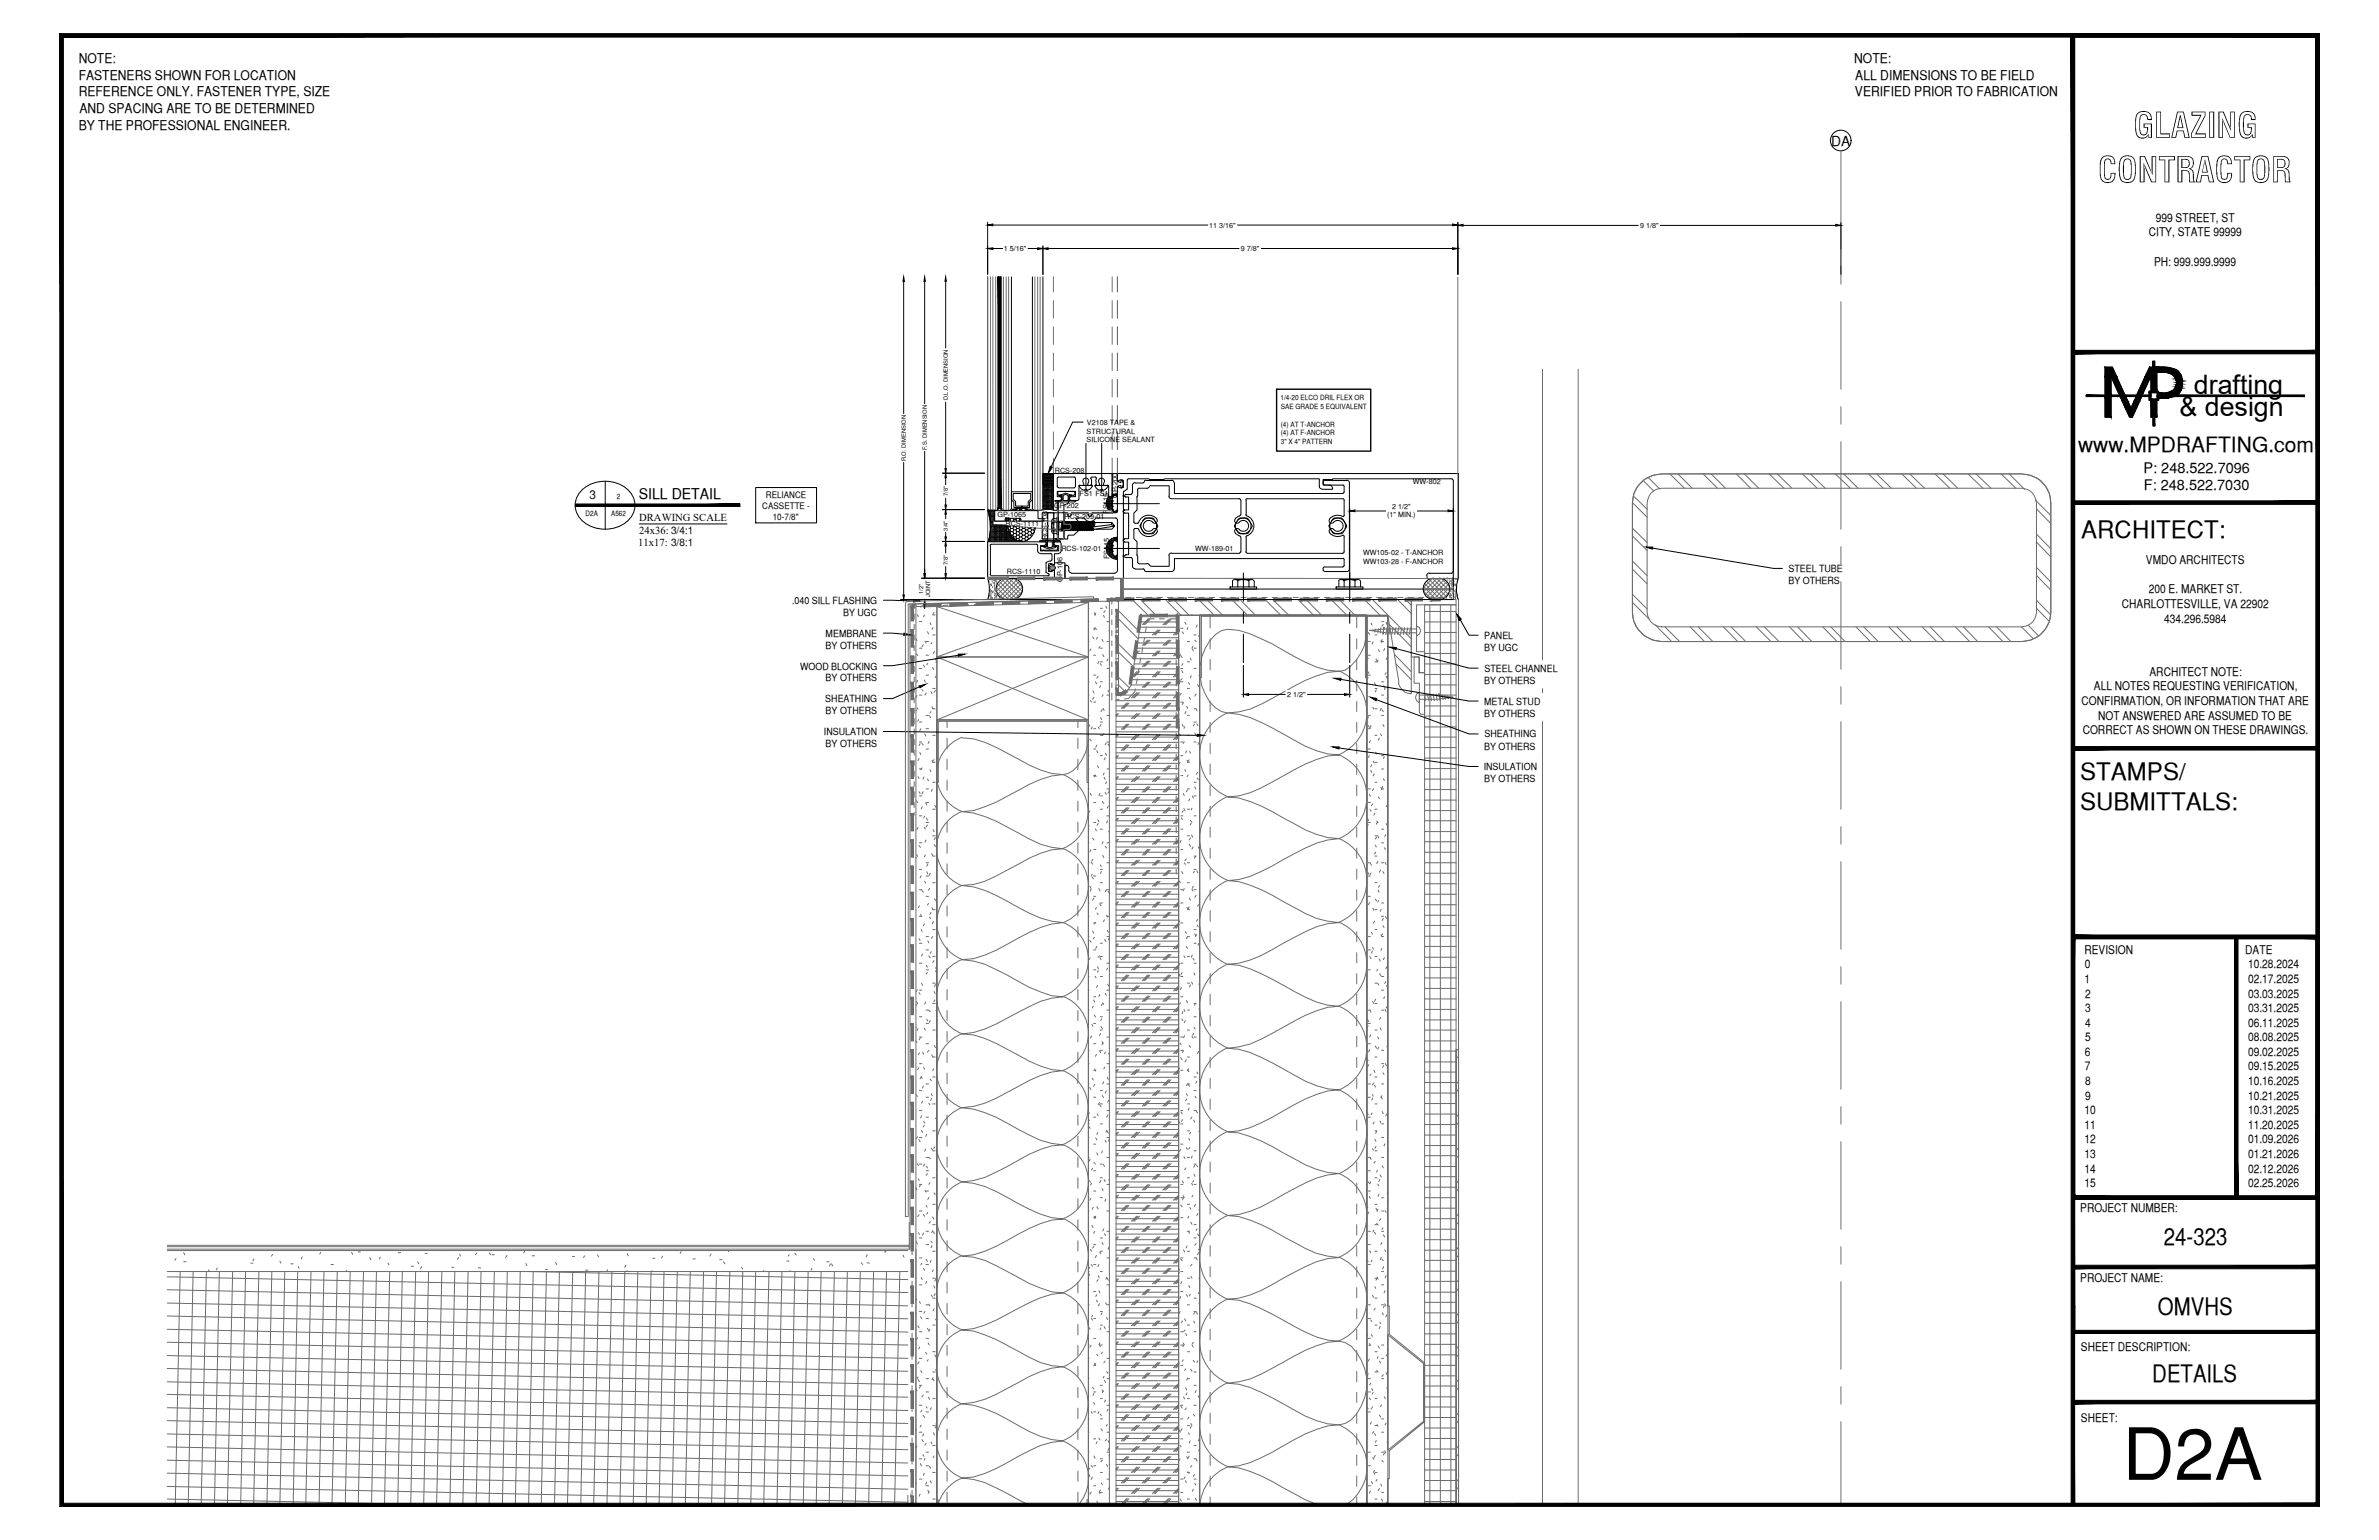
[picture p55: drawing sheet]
<svg xmlns="http://www.w3.org/2000/svg" width="432mm" height="279mm" viewBox="0 0 432 279" stroke-linecap="round" stroke-linejoin="round" font-family="sans-serif">
<defs><g id="words">
<text font-size="13.1" x="385.3" y="268.5">D2A</text>
<g font-size="6.3">
<text x="387.2" y="25">GLAZING</text>
<text x="380.8" y="33.1">CONTRACTOR</text>
</g>
<g font-size="4.9">
<text x="398.2" y="71.5">drafting</text>
<text x="395.6" y="75.5">&amp; design</text>
</g>
<g font-size="4.4">
<text x="377.8" y="97.5">ARCHITECT:</text>
<text x="377.6" y="141.5">STAMPS/</text>
<text x="377.6" y="146.9">SUBMITTALS:</text>
<text x="392.7" y="225.8">24-323</text>
<text x="391.7" y="238.5">OMVHS</text>
<text x="390.7" y="250.7">DETAILS</text>
</g>
<text font-size="3.8" x="377.2" y="82">www.MPDRAFTING.com</text>
<text font-size="2.7" x="116" y="90.5">SILL DETAIL</text>
<g font-size="2.6">
<text x="389.1" y="85.8">P: 248.522.7096</text>
<text x="389.1" y="89">F: 248.522.7030</text>
</g>
<text font-size="2.5" x="332.4" y="26.4">DA</text>
<g font-size="2.4">
<text x="14.3" y="11.4">NOTE:</text>
<text x="336.5" y="11.4">NOTE:</text>
<text x="14.3" y="14.5">FASTENERS SHOWN FOR LOCATION</text>
<text x="14.3" y="17.5">REFERENCE ONLY. FASTENER TYPE, SIZE</text>
<text x="336.7" y="17.5">VERIFIED PRIOR TO FABRICATION</text>
<text x="336.7" y="14.5">ALL DIMENSIONS TO BE FIELD</text>
<text x="14.3" y="23.5">BY THE PROFESSIONAL ENGINEER.</text>
<text x="14.4" y="20.4">AND SPACING ARE TO BE DETERMINED</text>
</g>
<g font-size="2.2">
<text x="391.3" y="40.2">999 STREET, ST</text>
<text x="390" y="42.9">CITY, STATE 99999</text>
<text x="391" y="48.2">PH: 999.999.9999</text>
<text x="107" y="90.6">3</text>
<text x="389.5" y="102.3">VMDO ARCHITECTS</text>
<text x="390" y="107.6">200 E. MARKET ST.</text>
<text x="385.1" y="110.3">CHARLOTTESVILLE, VA 22902</text>
<text x="392.8" y="113">434.296.5984</text>
<text x="380" y="125.2">ALL NOTES REQUESTING VERIFICATION,</text>
<text x="390.1" y="122.6">ARCHITECT NOTE:</text>
<text x="377.8" y="127.9">CONFIRMATION, OR INFORMATION THAT ARE</text>
<text x="380.8" y="130.6">NOT ANSWERED ARE ASSUMED TO BE</text>
<text x="378" y="133.2">CORRECT AS SHOWN ON THESE DRAWINGS.</text>
<text x="378.3" y="173">REVISION</text>
<text x="407.5" y="173">DATE</text>
<text x="378.3" y="178.3">1</text>
<text x="378.4" y="175.7">0</text>
<text x="408" y="175.7">10.28.2024</text>
<text x="408" y="178.3">02.17.2025</text>
<text x="378.5" y="181">2</text>
<text x="378.5" y="183.6">3</text>
<text x="408" y="181">03.03.2025</text>
<text x="408" y="183.6">03.31.2025</text>
<text x="378.4" y="191.6">6</text>
<text x="378.5" y="186.2">4</text>
<text x="378.5" y="188.9">5</text>
<text x="408" y="186.2">06.11.2025</text>
<text x="408" y="188.9">08.08.2025</text>
<text x="408" y="191.6">09.02.2025</text>
<text x="378.4" y="194.2">7</text>
<text x="378.5" y="196.8">8</text>
<text x="408" y="194.2">09.15.2025</text>
<text x="408" y="196.8">10.16.2025</text>
<text x="378.3" y="202.1">10</text>
<text x="378.5" y="199.5">9</text>
<text x="408" y="199.5">10.21.2025</text>
<text x="408" y="202.1">10.31.2025</text>
<text x="378.3" y="204.8">11</text>
<text x="378.3" y="207.5">12</text>
<text x="408" y="204.8">11.20.2025</text>
<text x="408" y="207.5">01.09.2026</text>
<text x="378.3" y="210.1">13</text>
<text x="378.3" y="212.7">14</text>
<text x="378.3" y="215.4">15</text>
<text x="408" y="210.1">01.21.2026</text>
<text x="408" y="212.7">02.12.2026</text>
<text x="408" y="215.4">02.25.2026</text>
<text x="377.6" y="219.9">PROJECT NUMBER:</text>
<text x="377.6" y="232.5">PROJECT NAME:</text>
<text x="377.7" y="245.2">SHEET DESCRIPTION:</text>
<text x="377.7" y="257.9">SHEET:</text>
</g>
<g font-size="1.9">
<text x="116" y="94.6">DRAWING SCALE</text>
<text x="115.8" y="99">11x17: 3/8:1</text>
<text x="116" y="96.8">24x36: 3/4:1</text>
</g>
<g font-size="1.8">
<text x="324.6" y="103.8">STEEL TUBE</text>
<text x="324.6" y="106">BY OTHERS</text>
<text x="143.8" y="109.5">.040 SILL FLASHING</text>
<text x="153" y="111.8">BY UGC</text>
<text x="149.9" y="115.5">MEMBRANE</text>
<text x="149.9" y="117.7">BY OTHERS</text>
<text x="269.4" y="115.9">PANEL</text>
<text x="269.4" y="118.1">BY UGC</text>
<text x="145.2" y="121.5">WOOD BLOCKING</text>
<text x="149.9" y="123.6">BY OTHERS</text>
<text x="269.4" y="124.1">BY OTHERS</text>
<text x="269.4" y="121.9">STEEL CHANNEL</text>
<text x="149.8" y="127.4">SHEATHING</text>
<text x="149.9" y="129.6">BY OTHERS</text>
<text x="269.4" y="127.8">METAL STUD</text>
<text x="269.4" y="130">BY OTHERS</text>
<text x="149.5" y="133.3">INSULATION</text>
<text x="149.9" y="135.6">BY OTHERS</text>
<text x="269.4" y="136">BY OTHERS</text>
<text x="269.4" y="133.8">SHEATHING</text>
<text x="269.3" y="139.8">INSULATION</text>
<text x="269.4" y="141.9">BY OTHERS</text>
</g>
<g font-size="1.6">
<text x="138.4" y="92.4">CASSETTE -</text>
<text x="139" y="90.4">RELIANCE</text>
<text x="140.3" y="94.4">10-7/8&quot;</text>
</g>
<g font-size="1.3">
<text x="219.5" y="41.3">11 3/16&quot;</text>
<text x="297.7" y="41.3">9 1/8&quot;</text>
<text x="182.2" y="45.5">1 5/16&quot;</text>
<text x="225.2" y="45.5">9 7/8&quot;</text>
<text x="197.3" y="77.1">V2108 TAPE &amp;</text>
<text x="232.4" y="72.6">1/4-20 ELCO DRIL FLEX OR</text>
<text x="232.5" y="74.2">SAE GRADE 5 EQUIVALENT</text>
<text x="232.5" y="77.4">(4) AT T-ANCHOR</text>
<text x="197.2" y="78.7">STRUCTURAL</text>
<text x="197.2" y="80.3">SILICONE SEALANT</text>
<text x="232.5" y="79">(4) AT F-ANCHOR</text>
<text x="232.5" y="80.6">3&quot; X 4&quot; PATTERN</text>
<text x="191.5" y="85.7">RCS-208</text>
<text x="256.4" y="87.9">WW-802</text>
<text x="106.3" y="93.5">D2A</text>
<text x="110.9" y="93.5">A562</text>
<text x="112" y="90.6">2</text>
<text x="181" y="93.9">GP-1065</text>
<text x="182.5" y="95.5">RCS-1111</text>
<text x="191.3" y="92.2">GP-202</text>
<text x="193.2" y="94.1">RCS-209-01</text>
<text x="196" y="90">FS1 FS1</text>
<text x="201.2" y="93.2" transform="rotate(-89 201.2 93.2)">FS115</text>
<text x="202.8" y="90.4" transform="rotate(-90 202.8 90.4)">GP-200</text>
<text x="251.8" y="93.9">(1&quot; MIN.)</text>
<text x="252.7" y="92.3">2 1/2&quot;</text>
<text x="190.1" y="98" transform="rotate(-90 190.1 98)">RCS-108</text>
<text x="192.7" y="99.9">RCS-102-01</text>
<text x="193.8" y="96">FS-325</text>
<text x="201.3" y="101.4" transform="rotate(-89 201.3 101.4)">FS115</text>
<text x="216.9" y="99.9">WW-189-01</text>
<text x="247.4" y="100.7">WW105-02 - T-ANCHOR</text>
<text x="182.8" y="104.1">RCS-1110</text>
<text x="192.8" y="105.6" transform="rotate(-90 192.8 105.6)">GP-106</text>
<text x="247.4" y="102.3">WW103-28 - F-ANCHOR</text>
<text x="233.6" y="126.5">2 1/2&quot;</text>
</g>
<g font-size="1">
<text x="172" y="72.6" transform="rotate(-90 172 72.6)">D.L.O. DIMENSION</text>
<text x="164.4" y="83.7" transform="rotate(-90 164.4 83.7)">R.O. DIMENSION</text>
<text x="168.2" y="81.7" transform="rotate(-90 168.2 81.7)">F.S. DIMENSION</text>
<text x="172" y="90" transform="rotate(-90 172 90)">7/8&quot;</text>
<text x="172" y="96.3" transform="rotate(-90 172 96.3)">3/4&quot;</text>
<text x="167.6" y="107.8" transform="rotate(-90 167.6 107.8)">1/2&quot;</text>
<text x="172" y="102.5" transform="rotate(-90 172 102.5)">7/8&quot;</text>
<text x="168.8" y="108.3" transform="rotate(-90 168.8 108.3)">JOINT</text>
</g>
</g></defs>
<!-- layer: SURROUNDING CONDITIONS -->
<g fill="none" stroke="#6c6c6c" stroke-width=".18">
<path d="M280 67v206M286.4 67v206M296.3 95.8l2.7 2.6M296.3 97.2l2.7 2.7M296.4 91.2l2.6 2.7M296.6 90.1l2.4 2.3M297.3 88.1l1.2-1.1 1.5-.8 1.6-.2h65.4a5.3 5.3 0 0 1 5.2 5.3v19.8a5.4 5.4 0 0 1-5.2 5.3h-65.4a5.4 5.4 0 0 1-5.3-5.3v-19.8l.2-1.7zM298.2 87.2a6.7 6.7 0 0 1 3.4-1.2h65.4a5.2 5.2 0 0 1 5.2 5.3v19.8a5.4 5.4 0 0 1-5.2 5.3h-65.4a5.4 5.4 0 0 1-5.3-5.3v-19.8a5.2 5.2 0 0 1 1.9-4.1zM298.4 87.3l1.8 1.8M299.1 86.6l2.1 2.1M299.7 89.4l1.2-.7 .7-.1h65.4a2.71 2.71 0 0 1 2.6 2.7v19.8a2.71 2.71 0 0 1-2.6 2.6h-65.4a2.71 2.71 0 0 1-2.6-2.6v-19.8l.3-1.3zM303.1 86l2.7 2.6"/>
<path d="M304.5 86l2.6 2.6M309.1 86l2.6 2.6M310.6 86l2.6 2.6M315.2 86l2.6 2.6M316.6 86l2.6 2.6M321.1 86l2.7 2.6M322.6 86l2.6 2.6M327.2 86l2.6 2.6M328.6 86l2.7 2.6M333.1 86l2.8 2.6M334.6 86l2.6 2.6M339.2 86l2.6 2.6"/>
<path d="M340.6 86l2.7 2.6M345.2 86l2.7 2.6M346.6 86l2.7 2.6M351.2 86l2.7 2.6M352.7 86l2.6 2.6M357.2 86l2.7 2.6M358.6 86l2.8 2.6M363.2 86l2.7 2.6M364.7 86l2.8 2.8M369.4 90.7l2.8 2.8M369.6 96.9l2.6 2.7M369.6 92.3l2.6 2.7"/>
<path d="M369.6 98.4l2.6 2.6M164.8 109.1l33.7-.8v.4l-33.7 .9v111.1h-.5v-111.1l.1-.3 .4-.2M165.9 111.4v.9M165.9 113.3v.9M165.9 115.2v.9M165.9 117.1v.9M165.9 119v.9M166.2 115.9l.2 .3M166.4 109.9h-.5v.5M166.4 118.6l.2 .3M166.5 111.5l.2 .4M166.9 112.8h.4"/>
<path d="M166.9 117.6h.4M167.1 110v.2M167.6 117l-.3 .3M167.8 111.6l-.2 .3M167.9 116.3l.2 .3M168.1 116.4h.4M168.1 118.9h.4M168.3 109.9h-1M168.3 114.6l.2 .4M168.8 113l.2 .3M169.2 116.6l-.2 .2M169.2 109.9h1"/>
<path d="M169.3 111.6h.4M169.3 115.2h.4M169.4 113.9l-.2 .3M169.5 111.1l-.2 .3M169.6 118.2l-.2 .4M169.7 119.4l.2 .4M169.9 110h.1M170.1 119.2h27.4v11.4h-27.4zM170.1 110l27.4 9.2-27.4 11.4M170.1 110l27.4-.7v9.9h-27.4zM170.1 120l-.2 .2M172.1 109.8l-1 .1"/>
<path d="M174 109.7l-1 .1M174.9 109.7h.9M176.8 109.7h.5M179.3 104.7v.5M180.8 106.6l2.3 2.2M180.9 107.3l2.3-2.3 2.3 2.3-1.4 1.4M180.9 107.4l1.3 1.3M181.1 106l2.8 2.8M181.4 105.5l3.1 3.1M181.9 105.2l3.1 3.1M182.4 105l-1.5 1.5M182.4 105l3 2.9"/>
<path d="M184 105l-2.9 2.8M184 105l1.6 1.6M184.6 105.2l-3.1 3.1M185 105.5l-3.1 3.1M185.4 105.9l-2.8 2.9M185.6 106.5l-2.3 2.3M197.5 109.3l-27.4 9.9 27.4 11.4M197.5 112.8h.2M197.5 116.4h.2M197.5 110.4h.2M197.5 109.3v.1M197.5 119.1l.1 .2"/>
<path d="M198 117.7l-.2 .4M198.3 115.6l.3 .3M198.5 118.9h.4M198.5 109.1h.4M198.5 114h.4M198.6 111.2l.2 .4M198.8 108.7l-33.6 .9v117h-134.8M198.8 114l-.2 .3M198.8 113.9l.2 .3M198.9 111.3l-.2 .3M199.2 115.6l-.2 .4M199.6 117.3l-.1 .3"/>
<path d="M199.7 117.6h.4M199.7 110.4h.4M200 116l.2 .4M200.2 118.7l.1 .4M200.3 111.6l.2 .4M200.6 110.8l-.3 .3M200.7 110l.2 .4M200.9 116.4h.5M200.9 112.8h.5M201.1 119.6l-.2 .3M201.4 114.3l-.1 .2M201.8 108.4v1.2"/>
<path d="M201.8 110.6v.9M201.8 112.5v.8M201.8 114.4v.9M201.8 116.3v.9M201.8 118.1v1M202.6 112.8h.4M202.6 116.6h.4M202.6 117.6h.4M202.6 111.9h.4M202.6 113.8h.4M202.6 115.7h.4M202.6 119.5h.4"/>
<path d="M202.6 108.4h.8M202.8 108.5v.5M202.8 118.1l-.2 .2M202.8 114.3l-.2 .2M203 108.8h53.2v17.1a2.28 2.28 0 0 1-2.3-2.4l-2-11.9h-44.6l-1.9 11.9a2.28 2.28 0 0 1-2.4 2.4zM203 114.3l-.4 .4h.4M203 118.1l-.4 .5h.4M203 111.6h-.4v161.4M203 110.8l3.8 3.8M203 116.8l3 3M203 112.3l3.6 3.6M203 118.3l2.8 2.7"/>
<path d="M204.3 108.4h1M205.5 108.8l2.9 2.8M206.1 119.5h7.8M206.2 118.6h7.7l-.4 .4M206.2 108.4h1M206.3 117.6h7.6M206.3 118.1l-.1 .1M206.5 116.6h7.4M206.6 118.1l-.4 .4M206.6 115.7h7.3M206.8 114.7h7.1l-.4 .5M206.8 118.1l-.7 .6"/>
<path d="M206.9 113.8h7M207 108.8l2.8 2.8M207.1 112.8h6.8M207.1 119.4l-.2 .9M207.3 111.6h6.6v161.4v-161.4h3.8v161.4v-161.4h-3.8M207.4 117.5l-.1 .9M207.8 115.6l-.2 .9M208.1 108.4h1M208.1 113.7l-.2 .9M208.3 120l-1 .9M208.3 116.1l-1 1M208.3 112.4l-1 .9"/>
<path d="M208.5 120l-.9 .9M208.5 116.1l-.9 1M208.5 112.4l-.9 .9M208.7 120l-.9 .9M208.7 116.1l-.9 1M208.7 112.4l-.9 .9M209.5 112.3h-1.2v.5M210.1 108.4h.9M210.1 118.1l-.9 .9M210.1 114.3l-.9 .9M210.4 118.1l-1 .9M210.4 114.3l-1 .9"/>
<path d="M210.4 112.3h.9M210.6 118.1l-.9 .9M210.6 114.3l-.9 .9M211.6 108.8l2.8 2.8M211.9 108.4h1M212.1 120l-1 .9M212.1 116.1l-1 1M212.1 112.4l-1 .9M212.3 120l-1 .9M212.3 116.1l-1 1M212.3 112.4l-1 .9M212.3 112.3h1.2v.8"/>
<path d="M212.5 120l-.9 .9M212.5 116.1l-.9 1M212.5 112.4l-.9 .9M213 108.8l2.8 2.8M213.5 114v1M213.5 116v.8M213.5 117.9v.9M213.5 119.8v.8M213.8 108.4h1M213.9 114.4h.1M213.9 118.3l-.7 .7M213.9 114.5l-.7 .7"/>
<path d="M213.9 118.1l-.9 .9M213.9 114.3l-.9 .9M214.1 111.6l-.2 .3h-6.6M214.2 118.7l-.1 .4M214.3 114h.4M214.3 118.9l.3 .4M214.6 114.6l.2 .3M215.1 112.9l.2 .4M215.5 116.4h.4M215.6 113.9l-.1 .3M215.7 108.4h1M216 119.4l.2 .4"/>
<path d="M216.3 111.6h.1M216.4 117.7l.2 .4M216.5 117.2l-.2 .4M216.7 115.2h.4M216.7 117.6h.4M216.9 116.1l.2 .3M217.3 113.4l-.2 .4M217.6 108.8l2.8 2.8M217.6 108.4h1M217.7 111.6h30.4M217.7 115.1l-.1 .3M217.8 111.6h30.2h.1v11.3h-.3v-11.1h-29.7v11.1h-.4z"/>
<path d="M219.1 108.8l2.8 2.8M219.5 108.4h1M219.6 111.6v2.3M219.6 115.9v1.8M219.6 119.6v1.9M221.4 108.4h1M223.3 108.4h1M223.6 108.8l2.8 2.8M225.1 108.8l2.8 2.8M225.2 108.4h1M227.1 108.4h1M229 108.4h1"/>
<path d="M229.6 108.8l2.9 2.8M230.9 108.4h.9M231.1 108.8l2.8 2.8M232.9 108.4h.9M234.7 108.4h.9M235.6 108.8l2.9 2.8M236.6 108.4h1M237.1 108.8l2.8 2.8M238.5 108.4h1M240.4 108.4h1M241.6 108.8l2.9 2.8M242.3 108.4h1"/>
<path d="M243.1 108.8l2.8 2.8M244.2 108.4h1M246.1 108.4h1M246.3 111.6v2.3M246.3 115.9v1.8M246.3 119.6v1.9M247.6 108.8l2.9 2.8M248 108.4h1M248.1 111.6h3.8v125.3v-125.1h-3.8v161.2zM248.1 114.2a8.5 8.5 0 0 1-4 7.4l-3.1 .4a29.6 29.6 0 0 0-8.1 3.6l-2 1.1a15.4 15.4 0 0 1-8.1 2.6 5.3 5.3 0 0 1-4-3.4 9.2 9.2 0 0 1 1.8-10.8l1.1-.7 1.1-.2 2.1 .2a41.8 41.8 0 0 1 10 4.7 16.5 16.5 0 0 0 8.2 2.7M248.1 119.2l.2 .2M248.3 116.4h.4"/>
<path d="M248.3 118.9h.4M248.3 114.7l.3 .4M248.9 113.1l.1 .3M249.1 108.8l7.1 7.1M249.2 116.5l-.2 .3M249.6 115.2h.3M249.6 114.1v.6M249.7 119.6l.2 .3M249.9 108.4h.9M250.1 119.8l-.2 .3M250.2 117.9l.2 .3M250.2 114l-.1 .8"/>
<path d="M250.6 116.3l.2 .3M250.6 113.9l-.1 1M250.8 112.8h.3M250.8 116.4h.3M250.9 116l-.2 .4M251.1 113.3l-.3 .3M251.2 113.8l-.2 1.3 .2-1.3M251.2 113.9l-.2 1.2M251.3 117.7l-.2 .3M251.6 112.9l.1 .4M251.8 119.3l-.2 .3M251.8 113.9l-.3 1.2"/>
<path d="M251.8 108.4h1M252.2 113.3l4 4M252.3 113.9l-.2 1.2M252.9 113.9l-.3 1.2M253.1 118.7l3.1 3.2M253.4 113.9l-.3 1.2M253.7 108.8l2.5 2.5M253.7 108.4h.9M253.9 113.9l-.3 1.2M254.4 113.9l-.2 1.2M255 113.9l-.3 1.2M255.1 108.8l1.1 1.1"/>
<path d="M255.5 113.9l-.2 1.2M255.6 108.4h1M256 113.9l-.2 1.2M256.2 108.8h8.1v.9h-7.2v8.5h1.5v3.8h-1v-2.8h-1.4zM256.7 119.2h.9v2.8h1v7.6h-.7l-.3-.4v-5.2h-.9zM257.1 114.1h-5.5l-3 .3 3 .4h5.5M257.1 113.5l.5 .4 .3 .5-.3 .7-.5 .3zM257.5 108.4h.9M258.4 106.5l2.3 2.3M258.6 110.9h5.7M258.6 112.8h5.7M258.6 114.7h5.7"/>
<path d="M258.6 116.6h5.7M258.6 118.6h5.7M258.6 105.9l2.8 2.9M259 105.5l3.1 3.1M259.4 108.4h.9M259.5 105.2l3 3.1M259.5 109.7v163.3M260 105l-1.6 1.6M260 105l2.9 2.8M261.3 108.4h.8M261.4 109.7v163.3M261.6 105l-2.9 2.9"/>
<path d="M261.6 105l1.5 1.5M262.1 105.2l-3.1 3.1M262.6 105.5l-3.1 3.1M263 106l-2.8 2.8M263.1 107.4l-1.3 1.3M263.1 107.3l-2.3-2.3-2.4 2.3 1.4 1.4M263.1 106.6l-2.2 2.2M263.3 109.7v163.3M264.7 108.8v164.2v-82.6h-.4v82.6v-163.3h-5.7v163.3M296.3 101.8l2.7 2.7M296.3 107.8l2.7 2.7M296.3 103.3l2.7 2.6"/>
<path d="M296.3 109.3l3 3M300.4 113.3l3 3.1M302.2 113.7l2.7 2.7M306.8 113.7l2.6 2.7M308.2 113.7l2.7 2.7M312.8 113.7l2.6 2.7M314.2 113.7l2.7 2.7M318.8 113.7l2.6 2.7M320.2 113.7l2.7 2.7M324.8 113.7l2.6 2.7M326.3 113.7l2.6 2.7M330.8 113.7l2.6 2.7"/>
<path d="M332.3 113.7l2.6 2.7M336.9 113.7l2.6 2.7M338.3 113.7l2.6 2.7M342.8 113.7l2.7 2.7M344.3 113.7l2.7 2.7M348.9 113.7l2.6 2.7M350.3 113.7l2.6 2.7M354.9 113.7l2.6 2.7M356.4 113.7l2.6 2.7M360.9 113.7l2.6 2.7M362.4 113.7l2.6 2.7M366.9 113.7l2.1 2.1"/>
<path d="M368.1 113.4l1.9 1.9M369.6 102.9l2.6 2.7M369.6 108.9l2.6 2.6M369.6 104.4l2.6 2.7M369.6 110.4l2.3 2.2M165.9 120.9v1M165.9 122.8v.9M165.9 124.7v.9M165.9 126.6v.9M165.9 128.5v.9M165.9 130.4v.9M165.9 132.3v.9"/>
<path d="M165.9 134.2v.9M165.9 136.1v.9M165.9 138v.9M165.9 139.9v.9M166.3 128.9l-.1 .1M166.4 126.2l-.2 .4M166.4 128.4l.2 .3M166.6 123.4l-.2 .4M166.8 130.6l-.2 .3M166.8 137.6l-.2 .4M166.9 126.1h.4M166.9 121.3h.4"/>
<path d="M166.9 131h.4M166.9 134.6h.4M166.9 139.5h.4M166.9 136.5l.2 .4M167 134.9l-.2 .4M167.1 132.2l-.2 .4M167.3 139.3l-.2 .3M167.3 134.9l.3 .3M167.3 125.1l.2 .2M167.6 120.6l.2 .4M167.8 123.4l.2 .4M167.8 133.2l.2 .3"/>
<path d="M168.1 122.5h.4M168.1 129.8h.4M168.1 132.2h.4M168.1 135.9h.4M168.1 125.7l-.2 .4M168.4 120.3l-.2 .3M168.7 134.5l-.2 .4M168.7 129.9l.2 .3M168.8 139.6l.2 .4M169 129.1l-.2 .2M169 125.5l.2 .4M169.2 128.2l.1 .4h.4"/>
<path d="M169.2 138l.2 .4M169.3 124.9h.4M169.3 133.4h.4M169.3 138.3h.4M169.3 121.1l.2 .4M169.5 137.8l-.2 .3M169.8 125.3l-.3 .3M169.9 122.6l-.2 .3M170.1 127.3h-.1M170.1 130.6h27.3l.1 .1v11.3h-.2v-11.1h-27v11.1h-.2zM171.9 130.9v1.1M171.9 133.9v1.9"/>
<path d="M171.9 137.7v1.9M174.6 133.8a7.2 7.2 0 0 0-4.6 6.7 7.2 7.2 0 0 0 4.6 6.7M174.6 133.9l2.1 .1a34.5 34.5 0 0 1 8.1 3.7l2 1.1 2 .9 2.1 .6 2.1 .2a4.6 4.6 0 0 0 3.4-2.7l.6-1.3 .4-1.3 .1-1.3M195.6 130.9v1.1M195.6 133.9v1.9M195.6 137.7v1.9M197.5 136.1h.1M197.5 126.1h.2M197.5 129.8h.2M197.5 139.5h.2M197.5 123.7h.2M197.5 137.1h.2"/>
<path d="M197.6 123.1l-.1 .2M197.6 131.4l.2 .4M197.8 134.1l.3 .3M197.9 127.1l.2 .3M198.2 131.9l-.1 .4M198.4 125.3l.2 .4M198.5 122.5h.4M198.5 132.2h.4M198.5 135.9h.4M198.5 127.4h.4M198.6 126.5l-.3 .4M198.8 123.7l.3 .4"/>
<path d="M199.1 135.2l-.2 .4M199.1 136.2l.2 .4M199.2 138.9l.2 .4M199.3 122.7l-.2 .4M199.3 131.9l.2 .3M199.5 120l-.2 .4M199.7 131h.4M199.7 133.4h.4M199.7 120.1h.4M199.7 123.7h.4M199.7 137.1h.4M199.7 120.4l.2 .3"/>
<path d="M199.8 124.4l-.2 .3M199.8 130.2l.2 .4M199.8 131.4l-.2 .4M200.1 128.7l-.3 .4M200.2 126l-.2 .4M200.2 128.5l.2 .4M200.3 133.2l-.2 .3M200.6 137.5l-.2 .4M200.7 136.7l.2 .3M200.8 134.8l-.2 .3M200.9 126.1h.5M200.9 121.3h.5"/>
<path d="M200.9 129.8h.5M200.9 134.6h.5M200.9 139.5h.5M201.1 125.2l.2 .3M201.1 135l.3 .4M201.8 120.1v.9M201.8 121.9v1M201.8 123.9v.9M201.8 125.7v1.3M202.6 120.5h.4M202.6 124.3h.4l1.3 1.2M202.6 128.1h11.3"/>
<path d="M202.6 131.9h11.3M202.6 135.6h11.3M202.6 139.4h11.3M202.6 121.3h.4M202.6 123.3h.4M202.6 125.2h.4M202.6 127.1h11.3M202.6 129h11.3M202.6 130.9h11.3M202.6 132.8h11.3M202.6 134.7h11.3M202.6 136.6h11.3"/>
<path d="M202.6 138.5h11.3M202.8 137.1l-.2 .2M202.8 133.3l-.2 .2M202.8 129.5l-.2 .2M202.8 125.7l-.2 .2M202.8 121.9l-.2 .2M203 121.9l-.4 .5h.4M203 125.7l-.4 .4h11.3l-.4 .5M203 129.5l-.4 .4h11.3l-.4 .5M203 133.3l-.4 .4h11.3l-.4 .5M203 137.1l-.4 .4h11.3l-.4 .5M203 122.9l2 1.9"/>
<path d="M203.1 126.9l-.5 .1M204.5 138.9l-1 1M204.5 135.1l-1 1M204.5 131.4l-1 .9M204.5 127.6l-1 .9M204.7 125.2h9.2M204.7 138.9l-.9 1M204.7 135.1l-.9 1M204.7 131.4l-.9 .9M204.7 127.6l-.9 .9M204.9 138.9l-.9 1M204.9 135.1l-.9 1"/>
<path d="M204.9 131.4l-.9 .9M204.9 127.6l-.9 .9M205.3 124.3h8.6M205.4 123.3h8.5M205.6 122.4h8.3l-.4 .4M205.7 121.3h8.2M205.9 120.5h8M206.1 125l-.1 .5-1.2 1.2-.7 .1M206.3 137.1l-.9 .9M206.3 133.3l-.9 .9M206.3 129.5l-.9 .9M206.3 125.7l-.9 .9"/>
<path d="M206.3 121.9l-.8 .8M206.4 123.1l-.2 .9M206.6 137.1l-1 .9M206.6 133.3l-1 .9M206.6 129.5l-1 .9M206.6 125.7l-1 .9M206.6 121.9l-1 .9M206.8 121.2l-.2 .9M206.8 137.1l-.9 .9M206.8 133.3l-.9 .9M206.8 129.5l-.9 .9M206.8 125.7l-.9 .9"/>
<path d="M206.8 121.9l-.9 .9M208.3 138.9l-1 1M208.3 135.1l-1 1M208.3 131.4l-1 .9M208.3 127.6l-1 .9M208.3 123.8l-1 .9M208.5 138.9l-.9 1M208.5 135.1l-.9 1M208.5 131.4l-.9 .9M208.5 127.6l-.9 .9M208.5 123.8l-.9 .9M208.7 138.9l-.9 1"/>
<path d="M208.7 135.1l-.9 1M208.7 131.4l-.9 .9M208.7 127.6l-.9 .9M208.7 123.8l-.9 .9M210.1 137.1l-.9 .9M210.1 133.3l-.9 .9M210.1 129.5l-.9 .9M210.1 125.7l-.9 .9M210.1 121.9l-.9 .9M210.4 137.1l-1 .9M210.4 133.3l-1 .9M210.4 129.5l-1 .9"/>
<path d="M210.4 125.7l-1 .9M210.4 121.9l-1 .9M210.6 137.1l-.9 .9M210.6 133.3l-.9 .9M210.6 129.5l-.9 .9M210.6 125.7l-.9 .9M210.6 121.9l-.9 .9M212.1 138.9l-1 1M212.1 135.1l-1 1M212.1 131.4l-1 .9M212.1 127.6l-1 .9M212.1 123.8l-1 .9"/>
<path d="M212.3 138.9l-1 1M212.3 135.1l-1 1M212.3 131.4l-1 .9M212.3 127.6l-1 .9M212.3 123.8l-1 .9M212.5 138.9l-.9 1M212.5 135.1l-.9 1M212.5 131.4l-.9 .9M212.5 127.6l-.9 .9M212.5 123.8l-.9 .9M213.5 121.6v1M213.5 123.6v.9"/>
<path d="M213.5 125.4v1M213.5 127.4v.9M213.5 129.2v1M213.5 131.1v1M213.5 133v1M213.5 134.9v1M213.5 136.8v1M213.5 138.7v.9M213.9 137.3l-.7 .7M213.9 133.5l-.7 .7M213.9 129.7l-.7 .7M213.9 125.9l-.7 .7"/>
<path d="M213.9 122.1l-.7 .7M213.9 137.1l-.9 .9M213.9 133.3l-.9 .9M213.9 129.5l-.9 .9M213.9 125.7l-.9 .9M213.9 121.9l-.9 .9M214.1 133.2l.2 .3M214.1 123.4l.1 .3M214.2 138.3l-.2 .3M214.3 121.3h.4M214.3 134.6h.4M214.3 123.7h.4"/>
<path d="M214.3 127.4h.4M214.3 137.1h.4M214.4 125.8l-.2 .3M214.5 121.7l.2 .3M214.6 123.1l-.3 .3M214.6 131.4l.2 .4M214.7 120.4l-.2 .3M214.8 127.4l-.2 .4M214.9 134.6l-.1 .3M215.1 131.8l-.2 .3M215.1 139.6l.1 .4M215.3 129.1l-.2 .4"/>
<path d="M215.4 136.2l-.2 .4M215.4 128.1l.2 .4M215.5 137.9l.1 .4M215.5 124.9h.4M215.5 129.8h.4M215.5 133.4h.4M215.5 138.3h.4M215.5 120.1h.4M215.7 123.8l.2 .3M215.8 137.9l-.2 .3M215.8 126.5l.3 .4M215.9 136.3l.2 .4"/>
<path d="M216.2 122.6l-.2 .4M216.7 121.3h.4M216.7 131h.4M216.7 134.6h.4M216.7 128.6h.4M216.8 131.4l-.2 .3M216.9 133l.1 .3M217.1 125.9l-.2 .4M217.1 128.7l.2 .3M217.2 131.3l.2 .3M217.4 124.2l.2 .4M217.6 134.7l-.2 .4"/>
<path d="M217.7 122.4l-.1 .2M219.6 123.4v1.9M219.6 127.3v1.8M219.6 131.1v1.8M219.6 134.9v1.8M219.6 138.6v1.9M222.8 129.3a8.2 8.2 0 0 0-5.1 7.6 8.2 8.2 0 0 0 5.1 7.6 8.2 8.2 0 0 0-5.1 7.6 8.2 8.2 0 0 0 5.1 7.6M222.8 129.3a18.2 18.2 0 0 1 8.1 2.8l4 2.2a16.5 16.5 0 0 0 8.2 2.7l-2.1 .2a29.6 29.6 0 0 0-8.1 3.6 29.6 29.6 0 0 1-8 3.6l-2.1 .2 2.1 .2a29.6 29.6 0 0 1 8 3.6l2 1.1a16.5 16.5 0 0 0 8.2 2.6 17.5 17.5 0 0 0-8.2 2.8 65.9 65.9 0 0 1-8 4.1l-2 .6-2.1 .2 2.1 .2a29.6 29.6 0 0 1 8 3.6l2 1.1a15.8 15.8 0 0 0 8.2 2.7 16.5 16.5 0 0 0-8.2 2.7 65.9 65.9 0 0 1-8 4.1l-2 .6-2.1 .1 2.1 .2a41.8 41.8 0 0 1 10 4.8 16.5 16.5 0 0 0 8.2 2.7l-2.1 .2a29.6 29.6 0 0 0-8.1 3.6l-2 1.1a16.3 16.3 0 0 1-8.1 2.7 17.1 17.1 0 0 1 8.1 2.6l4 2.3a16.5 16.5 0 0 0 8.2 2.6l-2.1 .2a29.6 29.6 0 0 0-8.1 3.6 29.6 29.6 0 0 1-8 3.7l-2.1 .2 2.1 .1a29.6 29.6 0 0 1 8 3.7l2 1a16.5 16.5 0 0 0 8.2 2.7 17.5 17.5 0 0 0-8.2 2.7 65.9 65.9 0 0 1-8 4.2l-2 .5-2.1 .2 2.1 .2a29.6 29.6 0 0 1 8 3.6l2 1.1a15.8 15.8 0 0 0 8.2 2.8 16.5 16.5 0 0 0-8.2 2.6 65.9 65.9 0 0 1-8 4.1l-2 .6-2.1 .2 2.1 .2a41.8 41.8 0 0 1 10 4.8 16.5 16.5 0 0 0 8.2 2.6l1.1 .3 1.1 .7a9.2 9.2 0 0 1 0 13.3l-1.1 .7-1.1 .2a16.5 16.5 0 0 1-8.2-2.7 65.9 65.9 0 0 0-8-4.1l-2-.6-2.1-.1a16.3 16.3 0 0 0 8.1-2.8 59.3 59.3 0 0 1 8.1-4l2-.7 2.1-.2M243 121.7a8.2 8.2 0 0 1 5.1 7.6 8.2 8.2 0 0 1-5.1 7.6M243 137a8.2 8.2 0 0 1 5.1 7.6 8.2 8.2 0 0 1-5.1 7.5 8.2 8.2 0 0 1 5.1 7.6 8.2 8.2 0 0 1-5.1 7.6M246.3 123.4v1.9M246.3 127.3v1.8"/>
<path d="M246.3 131.1v1.8M246.3 134.9v1.8M246.3 138.6v1.9M248.3 121.9l.2 .3M248.3 122.5h.4M248.3 129.8h.4M248.3 132.2h.4M248.3 135.9h.4M248.3 122.9l-.2 .3M248.3 131.6l.2 .4M248.4 130l-.2 .4M248.5 137.1l-.2 .3"/>
<path d="M248.7 134.4l-.2 .3M248.8 139.8l.2 .3M248.9 131.6l-.2 .4M249 138.7l-.2 .4M249.2 128.3l.2 .4M249.2 138.1l.2 .3M249.5 123.9l.2 .4M249.6 124.9h.3M249.6 133.4h.3M249.6 138.3h.3M249.6 120.1h.3M249.6 128.6h.3"/>
<path d="M249.6 126.6l.3 .4M249.7 136.5l.2 .3M249.8 125.2l-.2 .3M250.4 133.9l-.3 .4M250.6 133.2l.2 .3M250.7 128.5l-.2 .4M250.8 126.1h.3M250.8 129.8h.3M250.8 139.5h.3M250.8 123.7h.3M250.8 137.1h.3M250.8 128.8l.3 .3"/>
<path d="M251 131.4l.2 .4M251.1 124.4l.2 .3M251.3 137.3l-.2 .3M251.5 124.8l-.2 .3M251.6 122l-.2 .4M251.6 122.7l.2 .4M251.9 133.6l-.1 .3M251.9 126.4l-.2 .3M253.4 120.5l2.8 2.8M257.1 125.9l.5-.3v1.9l-.5-.4-.2-.5zM257.6 126.1h3.3l2.9 .4-2.9 .4h-3.3M258.5 125.9l.3 1.2"/>
<path d="M258.6 120.5h5.7M258.6 122.4h5.7M258.6 124.3h5.7M258.6 126.1h5.7M258.6 128.1h5.7M258.6 129.9h5.7M258.6 131.9h5.7M258.6 133.7h5.7M258.6 135.6h5.7M258.6 137.5h5.7M258.6 139.4h5.7M259.1 125.9l.2 1.2"/>
<path d="M259.6 125.9l.2 1.2M260.1 125.9l.2 1.2M260.7 125.9l.2 1.2M261.2 125.9l.2 1.2-.2-1.2M261.2 125.9l.2 1.2M261.7 126l.2 .9M262.3 126.1l.1 .8M262.8 126.2l.1 .6M165.9 141.8v.9M165.9 143.6v1.1M165.9 145.6v.9M165.9 147.4v.5"/>
<path d="M166.3 155.6l-.1 .1M166.3 145.3l.3 .3M166.4 155.1l.2 .3M166.6 150.1l-.2 .4M166.6 140.9l.2 .3M166.8 153.4l.3 .3M166.8 143.6l.2 .4M166.9 144.4h.4M166.9 148h.4M166.9 152.9h.4M166.9 157.7h.4M167.2 158.9l-.2 .4"/>
<path d="M167.4 146.4l-.2 .3M167.6 143.6l-.3 .4M167.7 141l-.2 .4M167.8 150.1l.2 .3M167.8 148.1l-.2 .3M167.8 159.9l.2 .3M168 155.1l-.2 .3M168 145.7l.2 .3M168.1 156.5h.4M168.1 143.1h.4M168.1 145.6h.4M168.1 149.2h.4"/>
<path d="M168.1 158.9h.4M168.1 152.4l-.2 .4M168.1 148.4l.2 .4M168.2 158.2l.2 .4M168.3 149.7l-.2 .4M168.3 141.4l.2 .3M168.4 156.8l-.2 .4M168.8 158.4l-.1 .4M169.1 154.9l.2 .4M169.2 143.2l-.2 .4M169.3 141.9h.4M169.3 146.8h.4"/>
<path d="M169.3 151.6h.4M169.3 155.3h.4M169.4 150.6l.1 .3M169.5 153.2l.3 .4M169.7 146.1l.2 .4M169.8 152l-.3 .3M170.1 146.7l-.2 .2M171.9 141.5v1.9M171.9 145.4v1.8M171.9 149.2v1.8M171.9 152.9v1.9M171.9 156.7v1.9"/>
<path d="M174.6 147.2a7.2 7.2 0 0 0-4.6 6.8 7.2 7.2 0 0 0 4.6 6.7M192.9 140.5a7.2 7.2 0 0 1 4.6 6.7 7.2 7.2 0 0 1-4.6 6.7M192.9 154a7.2 7.2 0 0 1 4.6 6.7 7.2 7.2 0 0 1-4.6 6.7M193 140.5a17.8 17.8 0 0 0-8.2 2.9 34.5 34.5 0 0 1-8.1 3.7l-2.1 .2a19.3 19.3 0 0 1 8.2 2.8l2 1a16 16 0 0 0 8.2 2.9l-2.1 .2-2.1 .6-2 .9-6 3.2-2 1-2.1 .6-2.1 .2a18.3 18.3 0 0 1 8.2 2.8 29.6 29.6 0 0 0 8.1 3.6l2.1 .3a18.7 18.7 0 0 0-8.2 2.8 31.7 31.7 0 0 1-8.1 3.7l-2.1 .2 2.1 .3 2.1 .5 4 2a30.1 30.1 0 0 0 8.1 3.8l2.1 .1-2.1 .3-2.1 .6-4 1.9a34.5 34.5 0 0 1-8.1 3.7l-2.1 .3 2.1 .2a34.5 34.5 0 0 1 8.1 3.7l2 1 2 .9 2.1 .7 2.1 .1a17.8 17.8 0 0 0-8.2 2.9 31.1 31.1 0 0 1-8.1 3.6l-2.1 .3a19.3 19.3 0 0 1 8.2 2.8l6 3.1 2.1 .6 2.1 .2-2.1 .2a30.1 30.1 0 0 0-8.1 3.7l-4 2-2.1 .6-2.1 .2a17.2 17.2 0 0 1 8.2 2.8 32.7 32.7 0 0 0 8.1 3.7l2.1 .3-2.1 .2a32.7 32.7 0 0 0-8.1 3.6 18.3 18.3 0 0 1-8.2 2.9l2.1 .2 2.1 .6 2 .9 6 3.3 4.1 1.5 2.1 .2a18.7 18.7 0 0 0-8.2 2.8 34.5 34.5 0 0 1-8.1 3.6l-2.1 .3 2.1 .2a34.5 34.5 0 0 1 8.1 3.7l4 2 2.1 .6 2.1 .2a17.8 17.8 0 0 0-8.2 2.8 31.1 31.1 0 0 1-8.1 3.6l-2.1 .3a19.3 19.3 0 0 1 8.2 2.8 27.5 27.5 0 0 0 8.1 3.7l2.1 .2-2.1 .3-2.1 .6-4 1.9a31.7 31.7 0 0 1-8.1 3.8l-2.1 .2 2.1 .2 2.1 .6 7.8 4M195.6 141.5v1.9M195.6 145.4v1.8M195.6 149.2v1.8M195.6 152.9v1.9M195.6 156.7v1.9M197.5 156.5h.2M197.5 143.1h.2M197.5 152.9h.2"/>
<path d="M197.5 150.4h.2M197.5 145.9h.1M197.7 149.9l-.2 .2M197.8 147.1l-.2 .3M197.9 143.9l.2 .4M198 154.2l-.2 .4M198.1 156.4l.2 .4M198.2 158.6l-.1 .3M198.2 159.1l.2 .3M198.3 152.1l.3 .3M198.4 155.9l-.2 .3M198.5 145.6h.4"/>
<path d="M198.5 149.2h.4M198.5 158.9h.4M198.5 140.7h.4M198.5 154.1h.4M198.8 140.6l.1 .3M198.8 140.7l-.2 .3M198.8 150.4l.2 .3M199.3 148.7l.2 .4M199.3 149.4l-.2 .3M199.6 144l-.1 .3M199.7 144.4h.4M199.7 146.8h.4"/>
<path d="M199.7 157.7h.4M199.7 150.4h.4M199.7 156.9l.2 .3M199.9 158.1l-.2 .4M200.1 145.4l.2 .3M200.2 155.2l.1 .4M200.2 152.7l-.2 .4M200.4 140.2l-.1 .4M200.4 141l.2 .4M200.6 153.5l.3 .4M200.6 143.8l.2 .3M200.9 141.9l-.2 .3"/>
<path d="M200.9 156.5h.5M200.9 143.1h.5M200.9 148h.5M200.9 152.9h.5M201 148.9l-.1 .4M201.2 146.2l-.2 .4M201.4 150.7l-.2 .2M201.4 143.5l-.3 .4M202.6 143.3h11.3M202.6 147.1h11.3M202.6 150.9h11.3M202.6 154.6h11.3"/>
<path d="M202.6 158.4h11.3M202.6 140.4h11.3M202.6 142.3h11.3M202.6 144.1h11.3M202.6 146.1h11.3M202.6 148h11.3M202.6 149.9h11.3M202.6 151.8h11.3M202.6 153.7h11.3M202.6 155.6h11.3M202.6 157.5h11.3M202.6 159.4h11.3"/>
<path d="M202.8 159.9l-.2 .2M202.8 156.1l-.2 .2M202.8 152.3l-.2 .2M202.8 148.5l-.2 .2M202.8 144.7l-.2 .2M202.8 140.9l-.2 .2M203 140.9l-.4 .5h11.3l-.4 .4M203 144.7l-.4 .5h11.3l-.4 .4M203 148.5l-.4 .4h11.3l-.4 .5M203 152.3l-.4 .4h11.3l-.4 .5M203 156.1l-.4 .4h11.3l-.4 .5M203 159.9l-.4 .4h11.3l-.4 .5"/>
<path d="M204.5 157.9l-1 1M204.5 154.1l-1 1M204.5 150.4l-1 .9M204.5 146.6l-1 .9M204.5 142.7l-1 1M204.7 157.9l-.9 1M204.7 154.1l-.9 1M204.7 150.4l-.9 .9M204.7 146.6l-.9 .9M204.7 142.7l-.9 1M204.9 157.9l-.9 1M204.9 154.1l-.9 1"/>
<path d="M204.9 150.4l-.9 .9M204.9 146.6l-.9 .9M204.9 142.7l-.9 1M206.3 159.9l-.9 .9M206.3 156.1l-.9 .9M206.3 152.3l-.9 .9M206.3 148.5l-.9 .9M206.3 144.7l-.9 .9M206.3 140.9l-.9 .9M206.6 159.9l-1 .9M206.6 156.1l-1 .9M206.6 152.3l-1 .9"/>
<path d="M206.6 148.5l-1 .9M206.6 144.7l-1 .9M206.6 140.9l-1 .9M206.8 159.9l-.9 .9M206.8 156.1l-.9 .9M206.8 152.3l-.9 .9M206.8 148.5l-.9 .9M206.8 144.7l-.9 .9M206.8 140.9l-.9 .9M208.3 157.9l-1 1M208.3 154.1l-1 1M208.3 150.4l-1 .9"/>
<path d="M208.3 146.6l-1 .9M208.3 142.7l-1 1M208.5 157.9l-.9 1M208.5 154.1l-.9 1M208.5 150.4l-.9 .9M208.5 146.6l-.9 .9M208.5 142.7l-.9 1M208.7 157.9l-.9 1M208.7 154.1l-.9 1M208.7 150.4l-.9 .9M208.7 146.6l-.9 .9M208.7 142.7l-.9 1"/>
<path d="M210.1 159.9l-.9 .9M210.1 156.1l-.9 .9M210.1 152.3l-.9 .9M210.1 148.5l-.9 .9M210.1 144.7l-.9 .9M210.1 140.9l-.9 .9M210.4 159.9l-1 .9M210.4 156.1l-1 .9M210.4 152.3l-1 .9M210.4 148.5l-1 .9M210.4 144.7l-1 .9M210.4 140.9l-1 .9"/>
<path d="M210.6 159.9l-.9 .9M210.6 156.1l-.9 .9M210.6 152.3l-.9 .9M210.6 148.5l-.9 .9M210.6 144.7l-.9 .9M210.6 140.9l-.9 .9M212.1 157.9l-1 1M212.1 154.1l-1 1M212.1 150.4l-1 .9M212.1 146.6l-1 .9M212.1 142.7l-1 1M212.3 157.9l-1 1"/>
<path d="M212.3 154.1l-1 1M212.3 150.4l-1 .9M212.3 146.6l-1 .9M212.3 142.7l-1 1M212.5 157.9l-.9 1M212.5 154.1l-.9 1M212.5 150.4l-.9 .9M212.5 146.6l-.9 .9M212.5 142.7l-.9 1M213.5 140.7v.9M213.5 142.6v.8M213.5 144.4v1"/>
<path d="M213.5 146.4v.9M213.5 148.2v1M213.5 150.1v1M213.5 152v1M213.5 153.9v1M213.5 155.8v1M213.5 157.7v.9M213.9 156.3l-.7 .7M213.9 152.5l-.7 .7M213.9 148.7l-.7 .7M213.9 144.9l-.7 .7M213.9 141.1l-.7 .7"/>
<path d="M213.9 159.9l-.9 .9M213.9 156.1l-.9 .9M213.9 152.3l-.9 .9M213.9 148.5l-.9 .9M213.9 144.7l-.9 .9M213.9 140.9l-.9 .9M214.1 159.8l.1 .3M214.3 148h.4M214.3 140.7h.4M214.3 150.4h.4M214.3 154.1h.4M214.4 152.5l-.2 .3"/>
<path d="M214.4 148.4l.2 .3M214.5 158.1l.2 .4M214.8 147.1l-.2 .3M214.8 144l.1 .3M214.9 146.7l.2 .4M214.9 156.5l.2 .3M215.3 155.8l-.2 .3M215.5 156.5h.4M215.5 143.1h.4M215.5 146.8h.4M215.5 151.6h.4M215.5 143.3l-.2 .3"/>
<path d="M215.6 140.6l-.1 .3M215.8 153.2l.3 .3M216 144.9l-.2 .4M216.1 152l-.3 .4M216.1 148.8l.2 .4M216.2 149.4l-.2 .3M216.3 151.5l.2 .4M216.3 146.6l-.1 .3M216.4 144.4l.2 .4M216.5 153.7l-.2 .4M216.7 141.9h.4M216.7 144.4h.4"/>
<path d="M216.7 148h.4M216.7 155.3h.4M216.7 157.7h.4M216.8 158.1l-.2 .3M216.9 142.7l.1 .4M217 155.4l-.2 .3M217.2 158l.2 .4M217.3 141.2l.2 .3M217.4 140.1l-.3 .4M217.5 153.7l.2 .3M217.7 156.3v.2M217.7 149.1v.1"/>
<path d="M219.6 142.4v1.9M219.6 146.2v1.9M219.6 150.1v1.8M219.6 153.9v1.8M219.6 157.7v1.8M222.8 159.8a8.2 8.2 0 0 0-5.1 7.6 8.2 8.2 0 0 0 5.1 7.5 8.2 8.2 0 0 0-5.1 7.6 8.2 8.2 0 0 0 5.1 7.6 8.2 8.2 0 0 0-5.1 7.6 8.2 8.2 0 0 0 5.1 7.6 8.2 8.2 0 0 0-5.1 7.6 8.2 8.2 0 0 0 5.1 7.6M246.3 142.4v1.9M246.3 146.2v1.9M246.3 150.1v1.8M246.3 153.9v1.8M246.3 157.7v1.8M248.2 148.5l.2 .4"/>
<path d="M248.3 158.3l.2 .3M248.3 156.5h.4M248.3 143.1h.4M248.3 145.6h.4M248.3 149.2h.4M248.3 158.9h.4M248.3 149.6l-.2 .3M248.5 144.1l.2 .4M248.7 146.9l.2 .3M248.7 156.7l.2 .3M248.9 158.4l-.2 .3M249.1 145.9l-.2 .3"/>
<path d="M249.3 143.1l-.2 .3M249.4 140.4l-.2 .4M249.6 141.9h.3M249.6 146.8h.3M249.6 151.6h.3M249.6 155.3h.3M249.6 147.5l-.2 .4M249.6 153.4l.2 .3M249.7 154.6l-.2 .3M249.9 151.9l-.3 .3M249.9 149l.2 .3M250 149.2l-.2 .3"/>
<path d="M250.1 151.6l.2 .4M250.1 156.3l-.2 .4M250.2 144.6l.2 .3M250.6 157.9l-.2 .3M250.6 142.9l.2 .4M250.8 156.5h.3M250.8 143.1h.3M250.8 152.9h.3M250.8 150.4h.3M251 142.7l-.2 .4M251 158.1l.2 .4M251.1 141.3l.2 .3"/>
<path d="M251.3 153.8l.2 .3M251.4 156.5l.2 .3M251.5 151.4l-.2 .4M251.6 149.4l.2 .3M251.8 146l-.2 .4M258.6 141.4h5.7M258.6 143.3h5.7M258.6 145.2h5.7M258.6 147.1h5.7M258.6 148.9h5.7M258.6 150.9h5.7M258.6 152.7h5.7"/>
<path d="M258.6 154.6h5.7M258.6 156.5h5.7M258.6 158.4h5.7M166.5 179.6l-.2 .3M166.8 170.3l.2 .3M166.9 161.4h.4M166.9 166.2h.4M166.9 171.1h.4M166.9 174.8h.4M166.9 179.6h.4M166.9 164.3l-.2 .4M167.1 165.9l.2 .3"/>
<path d="M167.2 168.7l.2 .3M167.3 178.4l.1 .4M167.3 161.5l.3 .4M167.4 173.1l-.1 .3M167.8 167.6l-.2 .4M168.1 162.6h.4M168.1 169.9h.4M168.1 172.3h.4M168.1 176h.4M168.1 175.1l.2 .4M168.3 176.4l-.2 .3M168.4 170.7l.2 .4"/>
<path d="M168.5 163.9l-.2 .3M168.6 173.4l.2 .4M168.7 161.2l-.2 .3M168.7 166.4l.2 .3M169 165.5l-.2 .4M169 172.7l-.2 .3M169.2 164.7l.2 .3M169.3 160.1h.4M169.3 165h.4M169.3 168.7h.4M169.3 173.5h.4M169.3 178.4h.4"/>
<path d="M169.3 169.9l-.3 .3M169.4 167.2l-.2 .4M169.5 174.3l-.2 .3M169.5 179.9l.2 .4M169.6 163.1l.2 .3M169.8 178.6l-.2 .4M169.8 175.6l.3 .3M170 176l-.2 .3M170 178.2l.1 .2M171.9 160.5v1.9M171.9 164.3v1.9M171.9 168.1v1.9"/>
<path d="M171.9 171.9v1.9M171.9 175.7v1.9M171.9 179.5v1.9M174.6 174.1a7.2 7.2 0 0 0-4.6 6.7 7.2 7.2 0 0 0 4.6 6.8 7.2 7.2 0 0 0-4.6 6.7 7.2 7.2 0 0 0 4.6 6.7M174.6 160.6a7.2 7.2 0 0 0-4.5 6.8 7.2 7.2 0 0 0 4.5 6.7M192.9 167.4a7.2 7.2 0 0 1 4.6 6.7 7.2 7.2 0 0 1-4.6 6.7M195.6 160.5v1.9M195.6 164.3v1.9M195.6 168.1v1.9M195.6 171.9v1.9M195.6 175.7v1.9M195.6 179.5v1.9"/>
<path d="M197.5 166.2h.2M197.5 169.9h.2M197.5 179.6h.2M197.5 163.8h.2M197.5 177.2h.2M197.5 172.6v.1M197.8 170.6l.3 .3M197.8 160.8l.2 .4M197.9 173.8l-.2 .3M198.1 161.3l-.2 .4M198.3 168.9l.2 .4M198.5 162.6h.4"/>
<path d="M198.5 172.3h.4M198.5 176h.4M198.5 167.4h.4M198.6 162.9l-.3 .4M198.6 170.1l-.2 .3M198.8 177.1l.1 .3M198.8 167.3l-.2 .3M199 164.7l-.2 .3M199.1 171.7l-.2 .4M199.1 165.7l.2 .2M199.2 178.8l-.2 .3M199.2 175.4l.2 .4"/>
<path d="M199.3 176.1l-.1 .3M199.5 161.2l.1 .4M199.6 173.4l-.3 .3M199.6 164l.2 .3M199.6 173.7l.2 .4M199.7 160.1h.4M199.7 171.1h.4M199.7 173.5h.4M199.7 163.8h.4M199.7 177.2h.4M200.5 166.9l-.2 .3M200.5 170.4l.2 .4"/>
<path d="M200.9 161.4l-.3 .4M200.9 166.1l.1 .3M200.9 161.4h.5M200.9 166.2h.5M200.9 169.9h.5M200.9 174.8h.5M200.9 179.6h.5M201 168.8l.2 .4M201 175.6l-.1 .4M201 178.6l.2 .3M201.1 161.7l.3 .4M201.4 170.2l-.2 .4"/>
<path d="M202.6 162.2h11.3M202.6 166.1h11.3M202.6 169.9h11.3M202.6 173.7h11.3M202.6 177.4h11.3M202.6 178.4h11.3M202.6 166.9h11.3l.2 .4M202.6 161.3h11.3M202.6 163.1h11.3M202.6 165.1h11.3M202.6 168.9h11.3M202.6 170.8h11.3"/>
<path d="M202.6 172.7h11.3M202.6 174.6h11.3M202.6 176.5h11.3M202.8 178.9l-.2 .2M202.8 175.1l-.2 .2M202.8 171.3l-.2 .1M202.8 167.4l-.2 .2M202.8 163.6l-.2 .3M203 163.6l-.4 .5h11.3l-.4 .5M203 167.4l-.4 .5h11.3l-.4 .5M203 171.3l-.4 .4h11.3l-.4 .4M203 175.1l-.4 .4h11.3l-.4 .5"/>
<path d="M203 178.9l-.4 .4h11.3l-.4 .5M204.5 176.9l-1 1M204.5 173.2l-1 .9M204.5 169.4l-1 .9M204.5 165.5l-1 1M204.5 161.7l-1 1M204.7 176.9l-.9 1M204.7 173.2l-.9 .9M204.7 169.4l-.9 .9M204.7 165.5l-.9 1M204.7 161.7l-.9 1M204.9 176.9l-.9 1"/>
<path d="M204.9 173.2l-.9 .9M204.9 169.4l-.9 .9M204.9 165.5l-.9 1M204.9 161.7l-.9 1M206.3 178.9l-.9 .9M206.3 175.1l-.9 .9M206.3 171.3l-.9 .8M206.3 167.4l-.9 1M206.3 163.6l-.9 1M206.6 178.9l-1 .9M206.6 175.1l-1 .9M206.6 171.3l-1 .8"/>
<path d="M206.6 167.4l-1 1M206.6 163.6l-1 1M206.8 178.9l-.9 .9M206.8 175.1l-.9 .9M206.8 171.3l-.9 .8M206.8 167.4l-.9 1M206.8 163.6l-.9 1M208.3 176.9l-1 1M208.3 173.2l-1 .9M208.3 169.4l-1 .9M208.3 165.5l-1 1M208.3 161.7l-1 1"/>
<path d="M208.5 176.9l-.9 1M208.5 173.2l-.9 .9M208.5 169.4l-.9 .9M208.5 165.5l-.9 1M208.5 161.7l-.9 1M208.7 176.9l-.9 1M208.7 173.2l-.9 .9M208.7 169.4l-.9 .9M208.7 165.5l-.9 1M208.7 161.7l-.9 1M210.1 178.9l-.9 .9M210.1 175.1l-.9 .9"/>
<path d="M210.1 171.3l-.9 .8M210.1 167.4l-.9 1M210.1 163.6l-.9 1M210.4 178.9l-1 .9M210.4 175.1l-1 .9M210.4 171.3l-1 .8M210.4 167.4l-1 1M210.4 163.6l-1 1M210.6 178.9l-.9 .9M210.6 175.1l-.9 .9M210.6 171.3l-.9 .8M210.6 167.4l-.9 1"/>
<path d="M210.6 163.6l-.9 1M212.1 176.9l-1 1M212.1 173.2l-1 .9M212.1 169.4l-1 .9M212.1 165.5l-1 1M212.1 161.7l-1 1M212.3 176.9l-1 1M212.3 173.2l-1 .9M212.3 169.4l-1 .9M212.3 165.5l-1 1M212.3 161.7l-1 1M212.5 176.9l-.9 1"/>
<path d="M212.5 173.2l-.9 .9M212.5 169.4l-.9 .9M212.5 165.5l-.9 1M212.5 161.7l-.9 1M213.9 164.5h.1M213.9 179.1l-.7 .7M213.9 175.3l-.7 .7M213.9 171.4l-.7 .7M213.9 167.6l-.7 .8M213.9 163.9l-.7 .7M213.9 160.1l-.7 .7M213.9 178.9l-.9 .9"/>
<path d="M213.9 175.1l-.9 .9M213.9 171.3l-.9 .8M213.9 167.4l-.9 1M213.9 163.6l-.9 1M214 176.7l.2 .3M214.1 167.7l-.2 .1M214.1 174.8l-.2 .3M214.3 161.4h.4M214.3 174.8h.4M214.3 163.8h.4M214.3 167.4h.4M214.3 177.2h.4"/>
<path d="M214.4 179.1l-.2 .4M214.6 176.4l-.2 .4M214.9 173.4l.2 .3M214.9 161.2l-.1 .4M215.1 169l.2 .4M215.3 171.7l.2 .4M215.5 164.7l.1 .3M215.5 160.1h.4M215.5 165h.4M215.5 169.9h.4M215.5 173.5h.4M215.5 178.4h.4"/>
<path d="M215.6 169.9l-.3 .4M215.8 164.5l-.2 .4M215.8 162.9l.3 .4M216.1 178.7l-.2 .4M216.3 178.2l.2 .4M216.3 161.4l.2 .3M216.4 173.3l-.2 .4M216.5 173.9l.2 .3M216.6 160.8l-.2 .4M216.7 161.4h.4M216.7 168.7h.4M216.7 171.1h.4"/>
<path d="M216.7 174.8h.4M216.7 176.5l.2 .4M216.9 169.4l.1 .4M217.1 162.4l-.2 .4M217.2 169.5l-.2 .4M217.3 167.8l.2 .3M217.4 166.8l-.2 .3M217.6 164.1l-.2 .3M217.6 171.1l-.2 .4M217.7 166.1v.1M217.7 178.2l-.1 .4M217.7 175.8v.1"/>
<path d="M219.6 161.4v1.9M219.6 165.2v1.9M219.6 169v1.9M219.6 172.8v1.9M219.6 176.7v1.8M243 167.3a8.2 8.2 0 0 1 5.1 7.6 8.2 8.2 0 0 1-5.1 7.6M246.3 161.4v1.9M246.3 165.2v1.9M246.3 169v1.9M246.3 172.8v1.9M246.3 176.7v1.8M248.2 179l-.1 .1"/>
<path d="M248.3 162.6h.4M248.3 169.9h.4M248.3 172.3h.4M248.3 176h.4M248.6 163.8l-.3 .3M248.6 173.5l.3 .4M248.9 169.2l.2 .3M249.1 172.5l-.2 .4M249.1 171.9l.2 .3M249.2 164.8l.2 .4M249.5 167.1l-.2 .3M249.6 160.1h.3"/>
<path d="M249.6 165h.3M249.6 168.7h.3M249.6 173.5h.3M249.6 178.4h.3M249.6 163.1l.3 .3M250.1 175.9l-.2 .2M250.1 178.4l.2 .3M250.1 161.5l.2 .4M250.3 163.4l-.2 .2M250.3 174l.2 .4M250.4 160.7l-.2 .3M250.4 176.7l.2 .3"/>
<path d="M250.6 169.6l.2 .3M250.7 165l-.2 .4M250.8 166.2h.3M250.8 169.9h.3M250.8 179.6h.3M250.8 163.8h.3M250.8 177.2h.3M250.8 172.1l-.2 .3M251 169.4l-.2 .3M251 168l.2 .3M251.1 166.6l-.2 .4M251.3 173.7l-.2 .4"/>
<path d="M251.5 166.3l.2 .3M251.5 178.1l-.2 .3M251.7 178.8l.1 .3M251.7 175.4l-.2 .4M251.9 160.4l-.1 .1M258.6 160.3h5.7M258.6 162.2h5.7M258.6 164.1h5.7M258.6 166.1h5.7M258.6 167.9h5.7M258.6 169.9h5.7M258.6 171.7h5.7"/>
<path d="M258.6 173.7h5.7M258.6 175.5h5.7M258.6 177.4h5.7M258.6 179.3h5.7M166.2 188.8l.2 .4M166.2 186.4h.1M166.3 182.2l-.1 .2M166.3 198.6l.2 .3M166.4 181.7l.2 .4M166.6 186.6l-.2 .3M166.8 193.7l-.2 .4M166.8 180.1l.2 .3"/>
<path d="M166.9 184.5h.4M166.9 188.2h.4M166.9 193h.4M166.9 197.9h.4M166.9 191l-.2 .4M167.1 188.3l-.3 .4M167.2 195.4l-.2 .3M167.2 195.3l.2 .3M167.4 199.8l-.1 .4M167.4 190.9l.2 .4M167.6 197l-.2 .4M167.6 193.7l.2 .3"/>
<path d="M167.8 186.6l.2 .3M168 181.8l-.2 .4M168.1 183.3h.4M168.1 185.7h.4M168.1 189.4h.4M168.1 196.7h.4M168.1 199.1h.4M168.2 184.9l.2 .3M168.6 190.6l-.3 .3M168.6 183.3l.2 .3M168.8 185.2l-.1 .3M168.8 195.8l.2 .3"/>
<path d="M169 198.4l.2 .4M169.1 199.3l-.2 .3M169.1 191.4l.2 .3M169.3 186.9h.4M169.3 182.1h.4M169.3 191.8h.4M169.3 195.4h.4M169.4 193.9l-.1 .3M169.5 189.7l.3 .4M169.7 181.4l-.2 .3M170.1 190.4h.1M170.1 188.1h.1"/>
<path d="M170.1 183.1l-.2 .3M171.9 183.3v1.9M171.9 187.1v1.9M171.9 190.9v1.9M171.9 194.7v1.9M171.9 198.5v1.9M192.9 194.2a7.2 7.2 0 0 1 4.6 6.7 7.2 7.2 0 0 1-4.6 6.8M192.9 180.8a7.2 7.2 0 0 1 4.6 6.7 7.2 7.2 0 0 1-4.6 6.7M195.6 183.3v1.9M195.6 187.1v1.9M195.6 190.9v1.9M195.6 194.7v1.9"/>
<path d="M195.6 198.5v1.9M197.5 183.3h.2M197.5 193h.2M197.5 196.7h.2M197.5 190.6h.2M197.8 197.3l.2 .4M198.1 188l-.2 .3M198.2 185.9l.2 .3M198.2 195.6l.2 .4M198.4 182.6l-.2 .3M198.5 185.7h.4M198.5 189.4h.4"/>
<path d="M198.5 199.1h.4M198.5 180.8h.4M198.5 194.2h.4M198.5 181.4l.2 .4M198.6 184.1l.2 .4M198.7 196.7l-.2 .4M198.7 193.9l.2 .4M199 191.3l-.2 .3M199.6 190.6l.2 .4M199.6 180.4l-.1 .4M199.7 186.9h.4M199.7 184.5h.4"/>
<path d="M199.7 197.9h.4M199.7 190.6h.4M199.8 187.5l-.2 .4M199.8 186.2l.3 .4M200 184.8l-.2 .4M200 189l.2 .4M200.1 182.1l-.2 .3M200.1 198.8l.2 .3M200.2 181.9l.1 .3M200.2 189.2l-.2 .3M200.3 196.3l-.1 .4M200.5 193.6l-.2 .3"/>
<path d="M200.6 180.2l.2 .4M200.7 190.9l-.2 .3M200.8 197.9l-.2 .4M200.9 183.3h.5M200.9 188.2h.5M200.9 193h.5M200.9 196.7h.5M201 195.5l.2 .3M201.2 199.6l-.2 .4M201.2 191.1l.2 .2M202.6 181.2h11.3M202.6 185h11.3"/>
<path d="M202.6 188.8h11.3M202.6 192.7h11.3M202.6 196.4h11.3M202.6 180.3h11.3M202.6 182.2h11.3M202.6 184.1h11.3M202.6 185.9h11.3M202.6 187.9h11.3M202.6 189.7h11.3M202.6 191.6h11.3M202.6 193.5h11.3M202.6 195.5h11.3"/>
<path d="M202.6 197.4h11.3M202.6 199.3h11.3M202.8 197.9l-.2 .2M202.8 194.1l-.2 .1M202.8 190.2l-.2 .2M202.8 186.4l-.2 .2M202.8 182.6l-.2 .3M203 182.6l-.4 .5h11.3l-.4 .5M203 186.4l-.4 .5h11.3l-.4 .5M203 190.2l-.4 .5h11.3l-.4 .4M203 194.1l-.4 .4h11.3l-.4 .4M203 197.9l-.4 .4h11.3l-.4 .5"/>
<path d="M204.5 199.7l-1 1M204.5 195.9l-1 1M204.5 192.2l-1 .9M204.5 188.3l-1 1M204.5 184.5l-1 1M204.5 180.7l-1 1M204.7 199.7l-.9 1M204.7 195.9l-.9 1M204.7 192.2l-.9 .9M204.7 188.3l-.9 1M204.7 184.5l-.9 1M204.7 180.7l-.9 1"/>
<path d="M204.9 199.7l-.9 1M204.9 195.9l-.9 1M204.9 192.2l-.9 .9M204.9 188.3l-.9 1M204.9 184.5l-.9 1M204.9 180.7l-.9 1M206.3 194.1l-.9 .8M206.3 197.9l-.9 .9M206.3 190.2l-.9 .9M206.3 186.4l-.9 1M206.3 182.6l-.9 1M206.6 197.9l-1 .9"/>
<path d="M206.6 194.1l-1 .8M206.6 190.2l-1 .9M206.6 186.4l-1 1M206.6 182.6l-1 1M206.8 197.9l-.9 .9M206.8 194.1l-.9 .8M206.8 190.2l-.9 .9M206.8 186.4l-.9 1M206.8 182.6l-.9 1M208.3 199.7l-1 1M208.3 195.9l-1 1M208.3 192.2l-1 .9"/>
<path d="M208.3 188.3l-1 1M208.3 184.5l-1 1M208.3 180.7l-1 1M208.5 199.7l-.9 1M208.5 195.9l-.9 1M208.5 192.2l-.9 .9M208.5 188.3l-.9 1M208.5 184.5l-.9 1M208.5 180.7l-.9 1M208.7 199.7l-.9 1M208.7 195.9l-.9 1M208.7 192.2l-.9 .9"/>
<path d="M208.7 188.3l-.9 1M208.7 184.5l-.9 1M208.7 180.7l-.9 1M210.1 197.9l-.9 .9M210.1 194.1l-.9 .8M210.1 190.2l-.9 .9M210.1 186.4l-.9 1M210.1 182.6l-.9 1M210.4 197.9l-1 .9M210.4 194.1l-1 .8M210.4 190.2l-1 .9M210.4 186.4l-1 1"/>
<path d="M210.4 182.6l-1 1M210.6 197.9l-.9 .9M210.6 194.1l-.9 .8M210.6 190.2l-.9 .9M210.6 186.4l-.9 1M210.6 182.6l-.9 1M212.1 199.7l-1 1M212.1 195.9l-1 1M212.1 192.2l-1 .9M212.1 188.3l-1 1M212.1 184.5l-1 1M212.1 180.7l-1 1"/>
<path d="M212.3 199.7l-1 1M212.3 195.9l-1 1M212.3 192.2l-1 .9M212.3 188.3l-1 1M212.3 184.5l-1 1M212.3 180.7l-1 1M212.5 199.7l-.9 1M212.5 195.9l-.9 1M212.5 192.2l-.9 .9M212.5 188.3l-.9 1M212.5 184.5l-.9 1M212.5 180.7l-.9 1"/>
<path d="M213.9 193.7l.2 .2M213.9 198.1l-.7 .7M213.9 194.2l-.7 .7M213.9 190.4l-.7 .7M213.9 186.6l-.7 .8M213.9 182.9l-.7 .7M213.9 197.9l-.9 .9M213.9 194.1l-.9 .8M213.9 190.2l-.9 .9M213.9 186.4l-.9 1M213.9 182.6l-.9 1M214.1 194.4l-.2 .2"/>
<path d="M214.2 189.2l.2 .3M214.3 188.2h.4M214.3 180.8h.4M214.3 190.6h.4M214.3 194.2h.4M214.3 181.9l-.2 .3M214.3 191.9l.3 .4M214.5 184.8l.2 .4M214.7 183.5l-.1 .4M214.8 190.6l-.2 .3M214.9 183.1l.2 .4M215 187.9l-.2 .4"/>
<path d="M215.1 185.2l-.2 .3M215.3 192.3l-.2 .4M215.3 198.4l.2 .4M215.3 181.5l.3 .4M215.4 199.4l-.2 .3M215.5 186.9h.4M215.5 183.3h.4M215.5 191.8h.4M215.5 196.7h.4M215.6 196.7l-.3 .3M215.6 194.1l.2 .3M215.7 193.9l-.2 .4"/>
<path d="M215.7 196.7l.2 .4M215.8 189.7l.3 .3M216.3 188l.2 .3M216.7 187.5l-.2 .3M216.7 182.1h.4M216.7 184.5h.4M216.7 188.2h.4M216.7 195.4h.4M216.7 197.9h.4M216.7 186.4l.2 .3M216.9 198.9l.2 .3M217 182.1l-.2 .3"/>
<path d="M217.2 196.2l-.2 .3M217.2 194.5l.2 .3M217.6 190.8l-.2 .3M217.6 183l.1 .3M217.7 192.8v.2M219.6 180.4v1.9M219.6 184.2v1.9M219.6 188v1.9M219.6 191.8v1.9M219.6 195.6v1.9M219.6 199.4v1.9M243 182.6a8.2 8.2 0 0 1 5.1 7.6 8.2 8.2 0 0 1-5.1 7.5 8.2 8.2 0 0 1 5.1 7.6 8.2 8.2 0 0 1-5.1 7.6 8.2 8.2 0 0 1 5.1 7.6 8.2 8.2 0 0 1-5.1 7.6 8.2 8.2 0 0 1 5.1 7.6 8.2 8.2 0 0 1-5.1 7.6"/>
<path d="M246.3 180.4v1.9M246.3 184.2v1.9M246.3 188v1.9M246.3 191.8v1.9M246.3 195.6v1.9M246.3 199.4v1.9M248.1 192.2l.2 .2M248.1 189.7h.1M248.2 185l.2 .4M248.3 183.3h.4M248.3 185.7h.4M248.3 189.4h.4"/>
<path d="M248.3 196.7h.4M248.3 199.1h.4M248.3 186.1l-.2 .3M248.4 193.2l-.2 .3M248.6 190.4l-.2 .4M248.7 183.3l.2 .3M248.8 187.8l-.2 .4M248.9 194.9l-.2 .2M249.1 198.6l.1 .3M249.1 181.7l.3 .4M249.2 199.2l-.2 .4M249.4 196.5l-.3 .3"/>
<path d="M249.4 194.2l.2 .4M249.5 196.9l.2 .3M249.6 186.9h.3M249.6 182.1h.3M249.6 191.8h.3M249.6 195.4h.3M249.6 189.8l.3 .4M249.7 181.3l-.2 .4M250.1 188.2l.2 .3M250.3 190l-.2 .4M250.5 186.5l.2 .4M250.6 184.6l-.2 .3"/>
<path d="M250.7 199l.2 .4M250.8 183.3h.3M250.8 193h.3M250.8 196.7h.3M250.8 190.6h.3M250.8 198.8l-.2 .3M251 194.6l.2 .3M251.1 193.4l-.1 .3M251.3 180.8l-.2 .4M251.4 183.1l.2 .4M251.5 193l.2 .4M251.8 182.5l-.2 .4"/>
<path d="M251.8 191.3l.1 .1M251.8 181.5l.1 .2M251.9 189.6l-.2 .3M251.9 187.1l-.1 .1M258.6 181.2h5.7M258.6 183.1h5.7M258.6 185h5.7M258.6 186.9h5.7M258.6 188.8h5.7M258.6 190.7h5.7M258.6 192.7h5.7M258.6 194.5h5.7"/>
<path d="M258.6 196.4h5.7M258.6 198.3h5.7M264.3 196.2l.4 .4M264.3 191.6l.4 .4M264.3 197.5l.4 .6M264.6 190.4l.1 .2M166.2 215.5l.2 .4M166.5 211.1l.2 .4M166.6 206.2l-.3 .4M166.7 213.9l.1 .3M166.8 206.8l.2 .3M166.9 201.5h.4"/>
<path d="M166.9 206.4h.4M166.9 211.2h.4M166.9 214.9h.4M166.9 219.7h.4M167.1 214.9l-.2 .4M167.3 205.1l.1 .3M167.3 202.4l-.2 .4M167.6 203.5l.2 .3M167.8 204.2l-.2 .3M167.8 211.2l-.2 .4M167.9 216l.2 .3M168 208.5l-.2 .4"/>
<path d="M168.1 202.7h.4M168.1 210h.4M168.1 212.4h.4M168.1 216.1h.4M168.1 218.7l.2 .3M168.1 211.6l.2 .3M168.2 205.8l-.2 .4M168.3 212.9l-.2 .3M168.4 220l-.2 .3M168.6 217.2l-.2 .4M168.6 209.9l.2 .3M168.6 200.2l.2 .3"/>
<path d="M168.8 214.6l-.2 .3M169 208.3l.3 .4M169.3 200.3h.4M169.3 205.2h.4M169.3 208.8h.4M169.3 213.7h.4M169.3 218.5h.4M169.5 216.4l.2 .3M169.7 208.1l-.2 .3M169.9 204.9l.2 .2M170 214.8h.1M170.1 202.6l-.3 .3"/>
<path d="M171.9 202.3v1.9M171.9 206.1v1.9M171.9 209.9v1.9M171.9 213.7v1.9M171.9 217.5v1.9M174.6 201a7.2 7.2 0 0 0-4.6 6.7 7.2 7.2 0 0 0 4.6 6.7M174.6 214.4a7.2 7.2 0 0 0-4.5 6.7 7.2 7.2 0 0 0 4.5 6.8M192.9 207.7a7.2 7.2 0 0 1 4.6 6.7 7.2 7.2 0 0 1-4.6 6.7M195.6 202.3v1.9M195.6 206.1v1.9M195.6 209.9v1.9M195.6 213.7v1.9"/>
<path d="M195.6 217.5v1.9M197.5 205.9h.1M197.5 217.3h.2M197.5 206.4h.2M197.5 210h.2M197.5 219.7h.2M197.5 203.9h.2M197.5 201.7l.2 .3M197.7 204.4l.2 .3M197.7 203.2l-.2 .3M197.7 214.2l.2 .3M197.9 210.3l-.2 .4"/>
<path d="M198 217.4l-.2 .3M198.1 214.7l-.2 .3M198.3 212l-.2 .3M198.4 219l-.2 .4M198.5 202.7h.4M198.5 212.4h.4M198.5 216.1h.4M198.5 207.6h.4M198.6 210.9l.2 .3M198.9 206.4l.2 .4M199.1 218.9l.2 .4M199.1 209.2l.2 .3"/>
<path d="M199.1 202.1l.2 .3M199.3 205.5l-.2 .3M199.6 200l-.3 .4M199.6 200.4l.2 .4M199.7 217.3h.4M199.7 200.3h.4M199.7 211.2h.4M199.7 213.7h.4M199.7 203.9h.4M199.8 214.2l-.2 .4M200 215.6l.2 .4M200.1 208.8l-.1 .4"/>
<path d="M200.3 211.3l.2 .3M200.4 214l.2 .4M200.6 206.9l.2 .4M200.7 217.6l-.2 .3M200.9 201.5h.5M200.9 206.4h.5M200.9 210h.5M200.9 214.9h.5M200.9 219.7h.5M200.9 205l-.2 .4M201 205.2l.2 .4M201.1 202.3l-.2 .4"/>
<path d="M201.4 213.9l-.1 .2M201.4 206.7l-.2 .3M202.6 200.2h11.3M202.6 204h11.3M202.6 207.8h11.3M202.6 211.6h11.3M202.6 215.4h11.3M202.6 219.2h11.3M202.6 201.2h11.3M202.6 203.1h11.3M202.6 204.9h11.3M202.6 206.9h11.3"/>
<path d="M202.6 208.7h11.3M202.6 210.7h11.3M202.6 212.5h11.3M202.6 214.4h11.3M202.6 216.3h11.3M202.6 218.2h11.3M202.8 216.9l-.2 .1M202.8 213l-.2 .2M202.8 209.2l-.2 .2M202.8 205.4l-.2 .3M202.8 201.7l-.2 .2M203 201.7l-.4 .4h11.3l-.4 .5"/>
<path d="M203 205.4l-.4 .5h11.3l-.4 .5M203 209.2l-.4 .5h11.3l-.4 .5M203 213l-.4 .5h11.3l-.4 .4M203 216.9l-.4 .4h11.3l-.4 .4M204.5 218.7l-1 .9M204.5 214.9l-1 1M204.5 211.1l-1 1M204.5 207.3l-1 1M204.5 203.5l-1 1M204.7 218.7l-.9 .9M204.7 214.9l-.9 1M204.7 211.1l-.9 1"/>
<path d="M204.7 207.3l-.9 1M204.7 203.5l-.9 1M204.9 218.7l-.9 .9M204.9 214.9l-.9 1M204.9 211.1l-.9 1M204.9 207.3l-.9 1M204.9 203.5l-.9 1M206.3 201.7l-.9 .9M206.3 216.9l-.9 .8M206.3 213l-.9 .9M206.3 209.2l-.9 1M206.3 205.4l-.9 1"/>
<path d="M206.6 216.9l-1 .8M206.6 213l-1 .9M206.6 209.2l-1 1M206.6 205.4l-1 1M206.6 201.7l-1 .9M206.8 216.9l-.9 .8M206.8 213l-.9 .9M206.8 209.2l-.9 1M206.8 205.4l-.9 1M206.8 201.7l-.9 .9M208.3 218.7l-1 .9M208.3 214.9l-1 1"/>
<path d="M208.3 211.1l-1 1M208.3 207.3l-1 1M208.3 203.5l-1 1M208.5 218.7l-.9 .9M208.5 214.9l-.9 1M208.5 211.1l-.9 1M208.5 207.3l-.9 1M208.5 203.5l-.9 1M208.7 218.7l-.9 .9M208.7 214.9l-.9 1M208.7 211.1l-.9 1M208.7 207.3l-.9 1"/>
<path d="M208.7 203.5l-.9 1M210.1 216.9l-.9 .8M210.1 213l-.9 .9M210.1 209.2l-.9 1M210.1 205.4l-.9 1M210.1 201.7l-.9 .9M210.4 216.9l-1 .8M210.4 213l-1 .9M210.4 209.2l-1 1M210.4 205.4l-1 1M210.4 201.7l-1 .9M210.6 216.9l-.9 .8"/>
<path d="M210.6 213l-.9 .9M210.6 209.2l-.9 1M210.6 205.4l-.9 1M210.6 201.7l-.9 .9M212.1 218.7l-1 .9M212.1 214.9l-1 1M212.1 211.1l-1 1M212.1 207.3l-1 1M212.1 203.5l-1 1M212.3 214.9l-1 1M212.3 218.7l-1 .9M212.3 211.1l-1 1"/>
<path d="M212.3 207.3l-1 1M212.3 203.5l-1 1M212.5 218.7l-.9 .9M212.5 214.9l-.9 1M212.5 211.1l-.9 1M212.5 207.3l-.9 1M212.5 203.5l-.9 1M213.9 203.4l.2 .3M213.9 217l-.7 .7M213.9 213.2l-.7 .7M213.9 209.4l-.7 .8M213.9 205.7l-.7 .7"/>
<path d="M213.9 201.9l-.7 .7M213.9 216.9l-.9 .8M213.9 213l-.9 .9M213.9 209.2l-.9 1M213.9 205.4l-.9 1M213.9 201.7l-.9 .9M214.3 217.3h.4M214.3 201.5h.4M214.3 214.9h.4M214.3 203.9h.4M214.3 207.6h.4M214.3 208.5l-.2 .4"/>
<path d="M214.3 218.6l.3 .3M214.4 201.7l.2 .4M214.6 214.2l.2 .4M214.6 203.1l-.2 .4M214.8 216.9l.1 .4M214.8 217.3l-.2 .4M214.9 209.9l.2 .3M215.2 211.9l-.2 .3M215.3 208.2l.2 .3M215.5 200.3h.4M215.5 205.2h.4M215.5 210h.4"/>
<path d="M215.5 213.7h.4M215.5 218.5h.4M215.8 206.6l.2 .3M215.8 201l-.2 .4M216 208.2l-.2 .3M216 219.1l.2 .3M216.1 205.4l-.2 .3M216.3 214.7l.2 .3M216.3 202.7l-.2 .3M216.4 209.7l-.2 .4M216.5 216.9l-.2 .3M216.7 214.2l-.2 .3"/>
<path d="M216.7 203.2l.2 .4M216.7 201.5h.4M216.7 208.8h.4M216.7 211.2h.4M216.7 214.9h.4M216.7 213l.2 .4M216.9 211.4l-.2 .4M217 218.5l-.2 .4M217.1 201.5l.3 .4M217.2 211.4l.2 .3M217.6 219.5l.1 .2M217.7 205l-.1 .3"/>
<path d="M219.6 203.2v1.9M219.6 207v1.9M219.6 210.8v1.9M219.6 214.6v1.9M219.6 218.4v1.9M246.3 203.2v1.9M246.3 207v1.9M246.3 210.8v1.9M246.3 214.6v1.9M246.3 218.4v1.9M248.1 218.9l.2 .2M248.2 201.9l.1 .3"/>
<path d="M248.2 205.7l-.1 .2M248.3 202.7h.4M248.3 210h.4M248.3 212.4h.4M248.3 216.1h.4M248.3 214.4l.3 .4 .2-.4M248.5 219.9l-.2 .3M248.5 217.1l.2 .3M248.7 210l.2 .4M249 201.9l-.1 .3M249.1 208.4l.2 .3M249.4 203.6l-.2 .3"/>
<path d="M249.6 200.3h.3M249.6 205.2h.3M249.6 208.8h.3M249.6 213.7h.3M249.6 218.5h.3M249.6 206.7l.1 .4M249.6 210.7l-.2 .3M249.7 208l-.1 .3M249.7 219.2l.2 .4M249.9 205.2l-.2 .4M250 212.3l-.1 .4M250.1 214.8l.2 .3"/>
<path d="M250.1 219.4l-.2 .4M250.3 216.7l-.2 .3M250.4 214l-.1 .4M250.4 203.4l.2 .3M250.5 213.2l.2 .4M250.8 217.3h.3M250.8 206.4h.3M250.8 210h.3M250.8 219.7h.3M250.8 203.9h.3M250.9 211.5l.2 .4M250.9 201.7l.2 .4"/>
<path d="M251.4 207.5l-.2 .4M251.4 219.6l.2 .4M251.7 202.1l-.2 .3M251.8 218l.1 .2M251.8 208.2l.1 .2M251.9 216.3l-.1 .3M258.6 202.1h5.7l.4 .5M258.6 200.2h5.7M258.6 204h5.7M258.6 205.9h5.7M258.6 207.8h5.7M258.6 209.7h5.7"/>
<path d="M258.6 211.6h5.7M258.6 213.5h5.7M258.6 215.4h5.7M258.6 217.3h5.7M258.6 219.2h5.7M264.3 208.2l.4 .5M264.3 214.2l.4 .4M264.3 203.6l.4 .5M264.3 209.6l.4 .5M264.3 215.6l.4 .5M30.4 225.9h134.6v.7M30.4 238.8l134.4 2.9"/>
<path d="M30.4 236.4l134.4 2.9M30.4 234l134.4 2.9M30.4 231.6l134.4 2.9M30.4 226.2h134.6M30.4 226.9h134.4M30.4 230.7h134.4M31.9 228.3l-.2 .4M32.7 230.7l-.9 42.3M33.3 228.9h.5M33.3 227.3l.2 .3M35.1 230.7l-.9 42.3M37.5 230.7l-1 42.3"/>
<path d="M37.8 230.4l.2 .3M39.4 230.1l-.2 .3M39.8 230.7l-.9 42.3M42.2 230.7l-.9 42.3M44.6 230.7l-.9 42.3M45.5 229.2h.4M46.1 228.4l-.2 .3M47 230.7l-1 42.3M49.3 230.7l-.8 42.3M49.5 227.6l-.2 .3M50.8 228.8l.2 .4M51.7 230.7l-.9 42.3"/>
<path d="M52.8 229.3h.4M54 230.7l-.8 42.3M54.1 229.7l.2 .4M54.9 228l-.2 .4M56.5 230.7l-1 42.3M58.2 227.2l-.2 .3M58.8 230.7l-.9 42.3M60.1 229.4h.4M61.2 230.7l-.9 42.3M62.9 230.5l.1 .2M63.6 230.7l-.9 42.3M63.8 227.2l.2 .4"/>
<path d="M65 227.1h.4M66 230.7l-1 42.3M67.1 228.2l.2 .3M68.3 230.7l-.9 42.3M69 228.1l-.2 .3M70.4 229.2l.2 .3M70.7 230.7l-.9 42.3M72.3 227.3h.4M73 230.7l-.8 42.3M73.2 230.6v.1M74.7 229.7h.4M75.4 230.7l-.9 42.3"/>
<path d="M75.8 228.9l.2 .4M76.5 229.8l-.2 .4M77.2 227.4h.3M77.8 230.7l-.9 42.3M80.2 230.7l-1 42.3M80.3 226.9h.1M82 229.9h.4M82.5 230.7l-.8 42.3M83.2 228.2l-.2 .3M83.4 227.5l.2 .4M85 230.7l-1 42.3M86.6 227.3l-.3 .3"/>
<path d="M86.8 230l.4 .1M87.3 230.7l-.9 42.3M87.9 230.6v.1M88.8 227.3l.2 .3M89.3 227.6h.4M89.7 230.7l-.9 42.3M92 227.8l-.2 .4M92.1 230.7l-.9 42.3M94.4 230.7l-.9 42.3M95.2 226.9l-.1 .4M95.4 229.2l.2 .4M96 230.7l68.8 1.5"/>
<path d="M96.6 227.8h.4M96.8 230.7l-.9 42.3M99 230.3h.4M99.2 230.7l-1 42.3M100.8 229l.2 .4M101.5 230.7l-.9 42.3M103.9 228h.4M103.9 230.7l-.9 42.3M106.1 227.8l-.2 .4M106.3 230.4h.4M106.3 230.7l-.9 42.3M108.5 227.6l.1 .4"/>
<path d="M108.7 230.7l-.9 42.3M110.3 230.4l-.2 .3M111.1 230.7l-.9 42.3M113.4 230.7l-.9 42.3M113.5 230.6h.5M113.6 229.6l-.2 .3M113.9 227.5l.1 .3M115.8 230.7l-.9 42.3M118.2 230.7l-.9 42.3M118.3 230.6l.1 .1M118.5 228.3h.4M120.3 227.9l-.2 .3"/>
<path d="M120.5 230.7l-.9 42.3M122.9 230.7l-.9 42.3M123.6 227.1l-.2 .3M125.3 230.7l-.9 42.3M125.8 228.4h.4M127.7 230.7l-1 42.3M129 227.5l-.2 .4M130 230.7l-.8 42.3M130.6 228.5h.5M131.3 228.9l.3 .4M132.3 226.9l-.1 .2M132.5 230.7l-1 42.3"/>
<path d="M134.6 229.9l.2 .4M134.8 230.7l-.9 42.3M137.2 230.7l-.9 42.3M138.6 230.5v.2M139.6 230.7l-1 42.3M141.9 230.7l-.9 42.3M142.8 228.8h.4M143.3 227.6l-.2 .3M143.4 230.7h.1M144.3 227.4l.2 .3M144.3 230.7l-.9 42.3M146.7 230.7l-.9 42.3"/>
<path d="M147.4 230.1l-.2 .3M147.6 228.3l.2 .4M149 230.7l-.9 42.3M150.1 228.9h.4M150.7 229.3l-.1 .4M150.9 229.3l.2 .4M151.4 230.7l-.9 42.3M153.8 230.7l-.9 42.3M156.1 230.7l-.8 42.3M156.3 229.1l.3 .3M157.4 229.1l.4 .1M157.4 227.6l-.2 .4"/>
<path d="M158.6 230.7l-.9 42.3M160.8 227.1l-.1-.2-.1 .3M160.9 230.7l-.9 42.3M163.3 230.7l-.9 42.3M163.9 227.7l.2 .4M165 221.7v4.2M165.5 226.6v1M165.5 228.6v.9M165.5 230.4v1M165.5 232.4v.9M165.5 234.3v.9M165.5 236.2v.9"/>
<path d="M165.5 238.1v.9M165.5 240v.9M166.2 226.6v46.4v-163h3.9v163v-142.4h27.4v142.4v-163.9h3.9v163.9M166.2 238.4h.1M166.3 225.3l.2 .4M166.4 235.6l-.2 .3M166.7 223.6l.2 .4M166.8 220.4l-.2 .3M166.9 224.6h.4M166.9 228.2h.4M166.9 233.1h.4M166.9 237.9h.4"/>
<path d="M166.9 236.2l.2 .3M167.1 238.9l.2 .3M167.2 231.8l.2 .4M167.3 229.2l-.2 .3M167.6 220.3l.2 .4M167.6 223.7l-.2 .4M167.6 230.1l.2 .3M167.9 237.9l-.2 .4M168.1 229.4h.4M168.1 223.4h.4M168.1 225.8h.4M168.1 236.7h.4"/>
<path d="M168.1 239.2h.4M168.1 228.5l.2 .4M168.2 232.5l-.2 .4M168.6 236.6l.2 .3M168.8 221.6l-.1 .3M169 228.7l-.2 .3M169 225.2l.2 .3M169 234.9l.2 .4M169.2 226l-.2 .4M169.3 222.2h.4M169.3 227h.4M169.3 231.9h.4"/>
<path d="M169.3 235.5h.4M169.3 223.3l-.2 .3M169.3 220.8l.2 .4M169.4 230.4l-.2 .3M169.4 223.5l.2 .3M169.5 233.3l.2 .4M169.5 237.4l-.1 .4M169.7 234.7l-.2 .4M169.9 232l-.2 .4M170 239.1l-.2 .4M171.9 221.3v1.9M171.9 225.1v1.8"/>
<path d="M171.9 228.9v1.9M171.9 232.7v1.9M171.9 236.5v1.9M174.6 227.8a7.2 7.2 0 0 0-4.6 6.7 7.2 7.2 0 0 0 4.6 6.8 7.2 7.2 0 0 0-4.6 6.7 7.2 7.2 0 0 0 4.6 6.7M192.9 221.1a7.2 7.2 0 0 1 4.6 6.7 7.2 7.2 0 0 1-4.6 6.7 7.2 7.2 0 0 1 4.6 6.8 7.2 7.2 0 0 1-4.6 6.7M195.6 221.3v1.9M195.6 225.1v1.8M195.6 228.9v1.9M195.6 232.7v1.9M195.6 236.5v1.9M197.5 230.7h.2M197.5 223.4h.2"/>
<path d="M197.5 233.1h.2M197.5 236.7h.2M197.6 231.1l.2 .3M197.8 229.9l-.3 .4M197.9 226.7l.2 .3M198.1 229.4l.2 .3M198.1 239.2l.2 .3M198.2 222.3l.2 .4M198.3 238.6l-.2 .4M198.5 229.4h.4M198.5 225.8h.4M198.5 239.2h.4"/>
<path d="M198.5 220.9h.4M198.5 234.3h.4M198.6 226.1l-.3 .3M198.6 220.7l.2 .3M198.7 223.4l-.2 .4M198.9 220.7l-.2 .3M199 227.8l-.2 .4M199 235.9l.2 .3M199.1 234.9l-.2 .3M199.3 232.2l-.2 .3M199.3 231.5l.2 .3M199.5 229.4l-.2 .4"/>
<path d="M199.5 234.2l.1 .4M199.6 236.5l-.3 .4M199.6 227.1l.2 .4M199.7 230.7h.4M199.7 224.6h.4M199.7 227h.4M199.7 237.9h.4M200 238.2l-.2 .3M200 225.4l.2 .4M200.3 222.9l-.1 .4M200.5 223.8l.2 .4M200.7 236.3l.2 .4"/>
<path d="M200.9 239l.1 .4M200.9 223.4h.5M200.9 228.2h.5M200.9 233.1h.5M200.9 236.7h.5M200.9 231.7l-.2 .4M201 231.9l.2 .4M201.3 226.3l-.2 .3M202.6 230.6h11.3M202.6 223h11.3M202.6 226.8h11.3M202.6 234.4h11.3"/>
<path d="M202.6 238.2h11.3M202.6 220.2h11.3M202.6 222.1h11.3M202.6 223.9h11.3M202.6 225.9h11.3M202.6 227.7h11.3M202.6 229.7h11.3M202.6 231.5h11.3M202.6 233.4h11.3M202.6 235.3h11.3M202.6 237.2h11.3M202.6 239.1h11.3"/>
<path d="M202.8 224.4l-.2 .3M202.8 239.6l-.2 .2M202.8 235.8l-.2 .2M202.8 232l-.2 .2M202.8 228.2l-.2 .2M202.8 220.7l-.2 .2M203 220.7l-.4 .4h11.3l-.4 .5M203 224.4l-.4 .5h11.3l-.4 .5M203 228.2l-.4 .5h11.3l-.4 .5M203 232l-.4 .5h11.3l-.4 .4M203 235.8l-.4 .5h11.3l-.4 .4M203 239.6l-.4 .5h11.3l-.4 .4"/>
<path d="M204.5 237.7l-1 1M204.5 233.9l-1 1M204.5 230.1l-1 1M204.5 226.3l-1 1M204.5 222.5l-1 1M204.7 237.7l-.9 1M204.7 233.9l-.9 1M204.7 230.1l-.9 1M204.7 226.3l-.9 1M204.7 222.5l-.9 1M204.9 237.7l-.9 1M204.9 233.9l-.9 1"/>
<path d="M204.9 230.1l-.9 1M204.9 226.3l-.9 1M204.9 222.5l-.9 1M206.3 228.2l-.9 1M206.3 235.8l-.9 .9M206.3 220.7l-.9 .9M206.3 239.6l-.9 .9M206.3 232l-.9 .9M206.3 224.4l-.9 1M206.6 239.6l-1 .9M206.6 235.8l-1 .9M206.6 232l-1 .9"/>
<path d="M206.6 228.2l-1 1M206.6 224.4l-1 1M206.6 220.7l-1 .9M206.8 239.6l-.9 .9M206.8 235.8l-.9 .9M206.8 232l-.9 .9M206.8 228.2l-.9 1M206.8 224.4l-.9 1M206.8 220.7l-.9 .9M208.3 237.7l-1 1M208.3 233.9l-1 1M208.3 230.1l-1 1"/>
<path d="M208.3 226.3l-1 1M208.3 222.5l-1 1M208.5 237.7l-.9 1M208.5 233.9l-.9 1M208.5 230.1l-.9 1M208.5 226.3l-.9 1M208.5 222.5l-.9 1M208.7 237.7l-.9 1M208.7 233.9l-.9 1M208.7 230.1l-.9 1M208.7 226.3l-.9 1M208.7 222.5l-.9 1"/>
<path d="M210.1 224.4l-.9 1M210.1 239.6l-.9 .9M210.1 235.8l-.9 .9M210.1 232l-.9 .9M210.1 228.2l-.9 1M210.1 220.7l-.9 .9M210.4 239.6l-1 .9M210.4 235.8l-1 .9M210.4 232l-1 .9M210.4 228.2l-1 1M210.4 224.4l-1 1M210.4 220.7l-1 .9"/>
<path d="M210.6 239.6l-.9 .9M210.6 235.8l-.9 .9M210.6 232l-.9 .9M210.6 228.2l-.9 1M210.6 224.4l-.9 1M210.6 220.7l-.9 .9M212.1 237.7l-1 1M212.1 233.9l-1 1M212.1 230.1l-1 1M212.1 226.3l-1 1M212.1 222.5l-1 1M212.3 237.7l-1 1"/>
<path d="M212.3 233.9l-1 1M212.3 230.1l-1 1M212.3 226.3l-1 1M212.3 222.5l-1 1M212.5 237.7l-.9 1M212.5 233.9l-.9 1M212.5 230.1l-.9 1M212.5 226.3l-.9 1M212.5 222.5l-.9 1M213.9 237.4l.1 .1M213.9 230.2l.2 .2M213.9 239.8l-.7 .7"/>
<path d="M213.9 236l-.7 .7M213.9 232.2l-.7 .7M213.9 228.4l-.7 .8M213.9 224.7l-.7 .7M213.9 220.9l-.7 .7M213.9 239.6l-.9 .9M213.9 235.8l-.9 .9M213.9 232l-.9 .9M213.9 228.2l-.9 1M213.9 224.4l-.9 1M213.9 220.7l-.9 .9M214.1 230.9l-.2 .1"/>
<path d="M214.2 237.9l-.2 .4M214.3 230.7h.4M214.3 228.2h.4M214.3 220.9h.4M214.3 234.3h.4M214.3 235.2l-.2 .4M214.3 228.4l.3 .3M214.5 232.5l-.2 .4M214.6 239.6l-.2 .4M214.8 226.8l.2 .3M215 239.3l.2 .3M215.3 234.9l.2 .3"/>
<path d="M215.5 226.1l-.2 .3M215.5 223.4h.4M215.5 227h.4M215.5 231.9h.4M215.5 236.7h.4M215.7 223.4l.2 .4M215.8 220.7l-.2 .3M215.8 233.2l.2 .4M216 234.8l-.2 .3M216.2 231.6l.1 .3M216.2 221.7l.1 .4M216.3 229.4l-.2 .3"/>
<path d="M216.7 239.7l.2 .3M216.7 222.2h.4M216.7 224.6h.4M216.7 228.2h.4l.2 .4M216.7 235.5h.4M216.7 237.9h.4M216.9 238.1l-.2 .3M217.1 225.6l-.2 .3M217.1 238.1l.3 .3M217.3 222.9l-.2 .3M217.4 223.9l.2 .3M217.4 220.2l-.2 .3"/>
<path d="M217.6 227.3l-.2 .3M217.6 226.6l.1 .3M217.6 236.4l.1 .3M217.7 234.4l-.2 .3M217.7 231.7l-.1 .3M219.6 222.2v1.9M219.6 226v1.9M219.6 229.8v1.8M219.6 233.6v1.9M219.6 237.4v1.9M222.8 220.5a8.2 8.2 0 0 0-5.1 7.6 8.2 8.2 0 0 0 5.1 7.6 8.2 8.2 0 0 0-5.1 7.6 8.2 8.2 0 0 0 5.1 7.6 8.2 8.2 0 0 0-5.1 7.6 8.2 8.2 0 0 0 5.1 7.6M246.3 222.2v1.9"/>
<path d="M246.3 226v1.9M246.3 229.8v1.8M246.3 233.6v1.9M246.3 237.4v1.9M248.1 228.6l.2 .3M248.3 229.4h.4M248.3 223.4h.4M248.3 225.8h.4M248.3 236.7h.4M248.3 239.2h.4M248.6 226.9l.2 .4M248.8 239.5l.2 .3"/>
<path d="M249 228.6l-.1 .3M249.1 235l.2 .4M249.4 223.2l-.2 .3M249.5 223.6l.2 .3M249.6 222.2h.3M249.6 227h.3M249.6 231.9h.3l-.2 .4M249.6 235.5h.3M249.6 233.4l.1 .3M249.6 237.4l-.2 .3M249.9 221.9l.2 .3M249.9 231.7l.2 .4"/>
<path d="M250.4 239.9l.2 .3M250.6 221.1l-.2 .3M250.7 228.2l-.2 .3M250.8 230.7h.3M250.8 223.4h.3M250.8 233.1h.3M250.8 236.7h.3M250.8 225.4l-.2 .4M250.8 228.4l.3 .3M250.9 238.2l.2 .4M251 222.8l-.2 .3M251.1 224l.2 .4"/>
<path d="M251.1 229.8l-.1 .4M251.3 236.9l-.2 .3M251.3 236.5l.2 .4M251.3 226.8l.2 .3M251.4 234.2l-.2 .4M251.6 231.5l-.2 .3M251.7 238.6l-.2 .4M251.9 236.9h.3v5.2l6.4 5.2v10.6l-6.4 5.3v5.1h-.3v-5.2l6.5-5.2v-10.5l-6.5-5.2zM258.6 230.6h5.7M258.6 238.2h5.7l.4 .5M258.6 221.1h5.7M258.6 223h5.7"/>
<path d="M258.6 224.9h5.7M258.6 226.8h5.7M258.6 228.7h5.7M258.6 232.5h5.7M258.6 234.4h5.7M258.6 236.3h5.7M264.3 220.2l.4 .5M264.3 226.2l.4 .5M264.3 232.2l.4 .5M264.3 221.7l.4 .4M264.3 227.6l.4 .6M264.3 233.7l.4 .5"/>
<path d="M264.3 239.6l.4 .6M30.4 257.7l134.4 3M30.4 255.4l134.4 2.9M30.4 253l134.4 2.9M30.4 250.7l134.4 2.8M30.4 248.3l134.4 2.9M30.4 245.9l134.4 2.9M30.4 243.5l134.4 2.9M30.4 241.2l134.4 2.8M165.5 241.9v.9M165.5 243.8v.9M165.5 245.7v.9"/>
<path d="M165.5 247.6v.9M165.5 249.4v1M165.5 251.4v.9M165.5 253.2v1M165.5 255.2v.9M165.5 257v1M165.5 259v.9M166.2 259.3l.1 .2M166.2 252l.2 .3M166.6 242.7l-.3 .4M166.6 249.8l-.2 .4M166.6 240.5l.2 .4"/>
<path d="M166.7 250.3l.2 .4M166.8 247.1l-.2 .4M166.9 241.6h.4M166.9 246.4h.4M166.9 251.3h.4M166.9 255h.4M166.9 259.8h.4M166.9 244.4l-.1 .3M167.1 251.5l-.2 .3M167.1 248.7l.2 .3M167.2 258.6l-.2 .3M167.3 255.8l-.2 .4"/>
<path d="M167.6 253.1l-.3 .3M167.6 256.8l.2 .4M168 245.4l.2 .3M168.1 242.8h.4M168.1 250.1h.4M168.1 252.5h.4M168.1 256.2h.4M168.1 255.2l.2 .3M168.3 241l.2 .4M168.5 246.7l-.2 .3M168.5 243.6l.2 .4M168.5 253.5l.2 .4"/>
<path d="M168.8 241.2l-.2 .4M169 255.4l-.2 .3M169.3 240.4h.4M169.3 245.2h.4M169.3 248.9h.4M169.3 253.7h.4M169.3 258.6h.4M169.4 249.9l-.2 .4M169.4 250.2l.1 .3M169.4 260l.2 .3M169.7 245.8l.2 .4M169.8 248.5l.3 .4"/>
<path d="M169.9 258.3l.2 .3M169.9 258.7l-.2 .4M169.9 241.4l.2 .2M170.1 246.4l-.2 .2M171.9 240.3v1.9M171.9 244.1v1.8M171.9 247.9v1.8M171.9 251.7v1.9M171.9 255.5v1.9M171.9 259.3v1.9M174.6 254.7a7.2 7.2 0 0 0-4.6 6.7 7.2 7.2 0 0 0 4.6 6.7M192.9 248a7.2 7.2 0 0 1 4.6 6.7 7.2 7.2 0 0 1-4.6 6.7"/>
<path d="M195.6 240.3v1.9M195.6 244.1v1.8M195.6 247.9v1.8M195.6 251.7v1.9M195.6 255.5v1.9M195.6 259.3v1.9M197.5 246.4h.2M197.5 250.1h.2M197.5 259.8h.2M197.5 244h.2M197.5 257.4h.2M197.6 259.3l-.1 .2"/>
<path d="M197.7 240.9l.2 .3M198.1 244.1l-.3 .3M198.1 256.1l.1 .3M198.3 251.7l.3 .3M198.5 247.7h.4M198.5 242.8h.4M198.5 252.5h.4M198.5 256.2h.4M198.5 254.4l.2 .4M198.6 252.8l-.2 .4M198.6 247.3l.2 .4M198.9 247.4l-.2 .3"/>
<path d="M199.1 245.7l.2 .3M199.5 256.2l-.2 .3M199.5 244l.2 .3M199.6 243.6l-.1 .4M199.7 240.4h.4M199.7 251.3h.4M199.7 253.7h.4M199.7 244h.4M199.7 257.4h.4M199.7 256.5l.2 .4M199.8 240.9l-.2 .3M199.8 259.2l.3 .4"/>
<path d="M200 252.2l.2 .3M200.1 245.3l-.2 .3M200.3 252.3l-.2 .4M200.4 249.7l-.2 .3M200.4 240.7l.2 .3M200.5 250.4l.2 .4M200.6 247l-.3 .3M200.7 254l-.2 .4M200.9 248.9l.2 .3M200.9 241.6h.5M200.9 246.4h.5M200.9 250.1h.5"/>
<path d="M200.9 255h.5M200.9 259.8h.5M201 258.4l-.2 .3M201.1 255.7l-.2 .3M201.4 240.7l-.1 .1M202.6 242h11.3M202.6 245.8h11.3M202.6 249.6h11.3M202.6 253.4h11.3M202.6 257.2h11.3M202.6 241h11.3M202.6 243h11.3"/>
<path d="M202.6 244.9h11.3M202.6 246.7h11.3M202.6 248.7h11.3M202.6 250.5h11.3M202.6 252.4h11.3M202.6 254.3h11.3M202.6 256.2h11.3M202.6 258.1h11.3M202.8 258.6l-.2 .2M202.8 254.8l-.2 .2M202.8 251l-.2 .2M202.8 247.2l-.2 .3"/>
<path d="M202.8 243.5l-.2 .1M203 243.5l-.4 .4h11.3l-.4 .4M203 247.2l-.4 .5h11.3l-.4 .5M203 251l-.4 .5h11.3l-.4 .4M203 254.8l-.4 .5h11.3l-.4 .4M203 258.6l-.4 .5h11.3l-.4 .4M204.5 256.7l-1 1M204.5 252.9l-1 1M204.5 249.1l-1 1M204.5 245.3l-1 1M204.5 241.5l-1 .9M204.7 256.7l-.9 1"/>
<path d="M204.7 252.9l-.9 1M204.7 249.1l-.9 1M204.7 245.3l-.9 1M204.7 241.5l-.9 .9M204.9 256.7l-.9 1M204.9 252.9l-.9 1M204.9 249.1l-.9 1M204.9 245.3l-.9 1M204.9 241.5l-.9 .9M206.3 254.8l-.9 .9M206.3 243.5l-.9 .8M206.3 258.6l-.9 .9"/>
<path d="M206.3 251l-.9 .9M206.3 247.2l-.9 1M206.6 258.6l-1 .9M206.6 254.8l-1 .9M206.6 251l-1 .9M206.6 247.2l-1 1M206.6 243.5l-1 .8M206.8 258.6l-.9 .9M206.8 254.8l-.9 .9M206.8 251l-.9 .9M206.8 247.2l-.9 1M206.8 243.5l-.9 .8"/>
<path d="M208.3 256.7l-1 1M208.3 252.9l-1 1M208.3 249.1l-1 1M208.3 245.3l-1 1M208.3 241.5l-1 .9M208.5 256.7l-.9 1M208.5 252.9l-.9 1M208.5 249.1l-.9 1M208.5 245.3l-.9 1M208.5 241.5l-.9 .9M208.7 256.7l-.9 1M208.7 252.9l-.9 1"/>
<path d="M208.7 249.1l-.9 1M208.7 245.3l-.9 1M208.7 241.5l-.9 .9M210.1 258.6l-.9 .9M210.1 254.8l-.9 .9M210.1 251l-.9 .9M210.1 247.2l-.9 1M210.1 243.5l-.9 .8M210.4 258.6l-1 .9M210.4 254.8l-1 .9M210.4 251l-1 .9M210.4 247.2l-1 1"/>
<path d="M210.4 243.5l-1 .8M210.6 258.6l-.9 .9M210.6 254.8l-.9 .9M210.6 251l-.9 .9M210.6 247.2l-.9 1M210.6 243.5l-.9 .8M212.1 256.7l-1 1M212.1 252.9l-1 1M212.1 249.1l-1 1M212.1 245.3l-1 1M212.1 241.5l-1 .9M212.3 256.7l-1 1"/>
<path d="M212.3 252.9l-1 1M212.3 249.1l-1 1M212.3 245.3l-1 1M212.3 241.5l-1 .9M212.5 256.7l-.9 1M212.5 252.9l-.9 1M212.5 249.1l-.9 1M212.5 245.3l-.9 1M212.5 241.5l-.9 .9M213.9 250.4h.1M213.9 258.8l-.7 .7M213.9 255l-.7 .7"/>
<path d="M213.9 251.2l-.7 .7M213.9 247.5l-.7 .7M213.9 243.6l-.7 .7M213.9 258.6l-.9 .9M213.9 254.8l-.9 .9M213.9 251l-.9 .9M213.9 243.5l-.9 .8M214.1 259.5l.1 .3M214.1 247.3l-.2-.1-.9 1M214.3 247.7h.4M214.3 241.6h.4M214.3 255h.4"/>
<path d="M214.3 244h.4M214.3 257.4h.4M214.3 255.1l.3 .4M214.6 259.2l-.3 .4M214.8 246.7l-.2 .3M214.8 243.6l.1 .4M214.8 253.4l.2 .4M214.9 244l-.2 .3M215.1 241.3l-.3 .3M215.2 248.3l-.2 .4M215.2 251.8l.2 .4M215.2 241.9l.2 .4"/>
<path d="M215.3 255.5l-.2 .3M215.5 252.7l-.2 .4M215.5 240.4h.4M215.5 245.2h.4M215.5 250.1h.4M215.5 253.7h.4M215.5 258.6h.4M215.6 250l-.2 .4M215.7 260l.2 .2M215.8 257.1l-.2 .3M216.1 248.4l.2 .4M216.2 258.3l.1 .3"/>
<path d="M216.2 258.8l-.2 .3M216.4 244.1l.2 .3M216.6 243.5l-.3 .4M216.6 256.6l.3 .3M216.6 246.8l.2 .3M216.7 241.6h.4M216.7 248.9h.4M216.7 251.3h.4M216.7 255h.4M217.1 252.3l-.2 .4M217.4 246.9l-.2 .3M217.5 253.2l.2 .4"/>
<path d="M219.6 241.2v1.9M219.6 245v1.9M219.6 248.8v1.9M219.6 252.6v1.8M219.6 256.4v1.9M246.3 241.2v1.9M246.3 245v1.9M246.3 248.8v1.9M246.3 252.6v1.8M246.3 256.4v1.9M248.1 255.3l.2 .3M248.2 242.2l-.1 .1"/>
<path d="M248.3 242.8h.4M248.3 250.1h.4M248.3 252.5h.4M248.3 256.2h.4M248.3 249.2l-.1 .4M248.5 246.6l-.2 .4M248.5 253.6l.2 .3M248.5 243.8l.2 .4M248.7 243.8l-.2 .4M248.8 251l-.2 .3M248.9 258l-.2 .4M248.9 242.1l.2 .3"/>
<path d="M249 251.9l.2 .4M249.1 255.3l-.2 .4M249.2 252.6l-.2 .3M249.4 259.7l-.3 .3M249.6 240.4h.3M249.6 245.2h.3M249.6 248.9h.3M249.6 253.7h.3M249.6 258.6h.3M249.9 248.6l.2 .3M249.9 258.4l.2 .4M250.1 246.1l-.1 .3"/>
<path d="M250.1 244.2l.3 .4M250.4 256.7l.2 .4M250.4 247l.2 .3M250.5 240.7l-.2 .3M250.8 246.4h.3M250.8 250.1h.3M250.8 259.8h.3M250.8 244h.3M250.8 257.4h.3M250.8 254.9l-.2 .3M251.1 249.4l-.3 .3M251.3 253.4l.2 .3"/>
<path d="M251.6 258.2l-.2 .3M251.6 249l.2 .4M251.7 251.8l.2 .4M251.8 245.7l-.2 .3M251.8 244.7l.1 .2M251.9 243l-.1 .3M258.6 240.1h5.7M258.6 242h5.7M258.6 243.9h5.7M258.6 245.8h5.7M258.6 247.7h5.7M258.6 249.6h5.7"/>
<path d="M258.6 251.5h5.7M258.6 253.4h5.7M258.6 255.3h5.7M258.6 257.2h5.7M258.6 259.1h5.7M264.3 244.2l.4 .5M264.3 250.3l.4 .4M264.3 256.3l.4 .4M264.3 245.7l.4 .5M264.3 251.7l.4 .5M264.3 257.7l.4 .5M30.4 272l47.8 1"/>
<path d="M30.4 269.7l134.4 2.8M30.4 267.3l134.4 2.9M30.4 264.9l134.4 2.9M30.4 262.5l134.4 2.9M30.4 260.2l134.4 2.8M164.8 271.3v1.7M165.5 260.9v.9M165.5 262.8v.9M165.5 264.7v.9M165.5 266.6v.9M165.5 268.4v1M165.5 270.4v.9"/>
<path d="M165.5 272.2v.8M166.2 269l.1 .2M166.4 262.3l-.2 .4M166.9 264.7h.4M166.9 268.4h.4M167 271.1l-.2 .4M167.1 265.6l.2 .3M167.3 261.2l.3 .4M167.5 263.9l.2 .3M167.6 260.2l-.2 .3M167.8 267.3l-.2 .4M167.9 264.6l-.1 .3"/>
<path d="M168.1 263.5h.4M168.1 265.9h.4M168.1 269.6h.4M168.1 261.9l-.2 .3M168.2 268.9l-.2 .4M168.4 270.4l.2 .3M168.7 270.6l-.2 .4M168.7 266l.2 .4M168.8 268.7l.2 .3M169 261.6l.2 .3M169.3 262.3h.4M169.3 267.1h.4"/>
<path d="M169.3 272h.4M169.5 264.2l-.1 .3M171.9 263.1v1.8M171.9 266.9v1.8M171.9 270.7v1.8M174.6 268.2a7 7 0 0 0-4.3 4.8v-.9h-.2v.9M193 261.4a7.1 7.1 0 0 1 2.6 11.6M195.6 263.1v1.8M195.6 266.9v1.8M195.6 270.7v1.8M197.3 273v-.9h.2v.9M197.5 272.2h.1"/>
<path d="M197.5 263.5h.2M197.5 270.8h.2M197.7 267.5l.1 .4M197.8 266.4l-.3 .3M198.1 270.7l-.3 .4M198.1 265.9l.2 .3M198.2 268l-.1 .4M198.5 265.9h.4M198.5 269.6h.4M198.5 261h.4M198.6 264.2l.2 .3M199.1 272.4l.2 .3"/>
<path d="M199.1 261.6l-.2 .3M199.5 260.9l.1 .3M199.7 270.3l-.2 .4 .1 .3M199.7 264.7h.4M199.7 267.1h.4M199.7 270.8h.4M199.9 269l.2 .4M200.1 264.9l-.3 .3M200.9 261.1l-.3 .3M200.9 265.7l.1 .4M200.9 263.5h.5M200.9 268.4h.5"/>
<path d="M201.1 261.4l.2 .3M201.3 262.8l-.2 .3M201.3 264l.1 .2M201.4 267.5h.1M201.4 269.9l-.2 .3M202.6 261h11.3M202.6 264.8h11.3M202.6 268.6h11.3M202.6 272.4h11.3M202.6 260h11.3M202.6 261.9h11.3M202.6 263.8h11.3"/>
<path d="M202.6 265.7h11.3M202.6 267.7h11.3M202.6 269.5h11.3M202.6 271.5h11.3M202.8 270l-.2 .2M202.8 266.2l-.2 .2M202.8 262.4l-.2 .2M203 262.4l-.4 .5h11.3l-.4 .4M203 266.2l-.4 .5h11.3l-.4 .4M203 270l-.4 .4h11.3l-.4 .6M204.5 271.9l-1 1M204.5 268.1l-1 .9"/>
<path d="M204.5 264.3l-1 .9M204.5 260.5l-1 .9M204.7 271.9l-.9 1M204.7 268.1l-.9 .9M204.7 264.3l-.9 .9M204.7 260.5l-.9 .9M204.9 271.9l-.9 1M204.9 268.1l-.9 .9M204.9 264.3l-.9 .9M204.9 260.5l-.9 .9M206.3 262.4l-.9 .9M206.3 270l-.9 1"/>
<path d="M206.3 266.2l-.9 .9M206.6 270l-1 1M206.6 266.2l-1 .9M206.6 262.4l-1 .9M206.8 270l-.9 1M206.8 266.2l-.9 .9M206.8 262.4l-.9 .9M208.3 271.9l-1 1M208.3 268.1l-1 .9M208.3 264.3l-1 .9M208.3 260.5l-1 .9M208.5 271.9l-.9 1"/>
<path d="M208.5 268.1l-.9 .9M208.5 264.3l-.9 .9M208.5 260.5l-.9 .9M208.7 271.9l-.9 1M208.7 268.1l-.9 .9M208.7 264.3l-.9 .9M208.7 260.5l-.9 .9M210.1 270l-.9 1M210.1 266.2l-.9 .9M210.1 262.4l-.9 .9M210.4 270l-1 1M210.4 266.2l-1 .9"/>
<path d="M210.4 262.4l-1 .9M210.6 270l-.9 1M210.6 266.2l-.9 .9M210.6 262.4l-.9 .9M212.1 271.9l-1 1M212.1 268.1l-1 .9M212.1 264.3l-1 .9M212.1 260.5l-1 .9M212.3 271.9l-1 1M212.3 268.1l-1 .9M212.3 264.3l-1 .9M212.3 260.5l-1 .9"/>
<path d="M212.5 271.9l-.9 1M212.5 268.1l-.9 .9M212.5 264.3l-.9 .9M212.5 260.5l-.9 .9M213.9 264.2h.1M213.9 270.2l-.7 .8M213.9 266.4l-.7 .7M213.9 262.6l-.7 .7M213.9 270l-.9 1M213.9 266.2l-.9 .9M213.9 262.4l-.9 .9M214.2 264.7l-.2 .3"/>
<path d="M214.2 262.2l.2 .3M214.2 272l.2 .4M214.3 268.4h.4M214.3 261h.4M214.3 270.8h.4M215.1 268l-.2 .3M215.1 268.7l.2 .3M215.4 264.3l.2 .4M215.5 263.5h.4M215.5 267.1h.4M215.5 272h.4M215.6 267l.2 .3"/>
<path d="M215.8 264.2l-.2 .3M216 261.4l-.2 .4M216.3 265.9l-.2 .3M216.4 272.9v.1M216.6 270.2l-.2 .4M216.7 262.3h.4M216.7 264.7h.4M216.7 268.4h.4M216.8 267.5l-.2 .3M216.9 269.1l.1 .3M217 271.8l.2 .4M217.1 264.7l.2 .4"/>
<path d="M217.6 263.1l.1 .4M217.7 261l-.2 .4M219.6 260.2v1.9M219.6 264v1.9M219.6 267.8v1.9M219.6 271.6v1.4M222.8 266.1a8.3 8.3 0 0 0-5.1 6.9v-161.4h30.4v161.4M239.2 273l-2.3-.9-2-1.1a55.4 55.4 0 0 0-8-4l-2-.7-2.1-.2a17.1 17.1 0 0 0 8.1-2.6 43 43 0 0 1 10.1-4.8l2.1-.2a8.2 8.2 0 0 1 1.2 14.5M246.3 260.2v1.9M246.3 264v1.9M246.3 267.8v1.9M246.3 271.6v1.4"/>
<path d="M248.1 272.4l.1 .1M248.1 262.6l.1 .1M248.3 263.5h.4M248.3 265.9h.4M248.3 269.6h.4M248.7 270.5l-.2 .4M248.9 268.8l.2 .4M249.2 264.4l.2 .4M249.4 267.2l.2 .3M249.5 266.8l-.2 .3M249.5 260.1l.2 .3M249.6 262.3h.3"/>
<path d="M249.6 267.1h.3M249.6 272h.3M249.6 264l-.2 .4M249.8 261.4l-.2 .3M249.9 268.4l-.2 .3M250.2 272.8l-.1 .2M250.4 270.1l-.3 .3M250.6 269.2l.2 .4M250.8 263.5h.3M250.8 270.8h.3M250.8 272l.2 .4M250.8 264.9l.3 .3"/>
<path d="M251.3 263.6l-.2 .4M251.3 263.2l.2 .4M251.8 261.6l.1 .3M251.8 272.4l-.1 .3M251.9 273v-4.7v4.7M251.9 263.1v-20.9v20.9M258.6 261h5.7M258.6 262.9h5.7M258.6 264.8h5.7M258.6 266.7h5.7M258.6 268.6h5.7M258.6 270.4h5.7"/>
<path d="M258.6 272.4h5.7M264.3 262.3l.4 .5M264.3 268.3l.4 .5M264.3 263.7l.4 .5M264.3 269.7l.4 .5"/>
</g>
<g fill="#6c6c6c" stroke="#6c6c6c" stroke-width=".18">
<path d="M213.6 130.4v1.7h.4zM213.6 130.4h.4v1.7z"/>
<path d="M213.6 125.7v3.1h.4zM213.6 125.7h.4v3.1z"/>
<path d="M213.6 120.9v3.2h.4zM213.6 120.9h.4v3.2z"/>
<path d="M213.6 116.1v3.2h.4zM213.6 116.1h.4v3.2z"/>
<path d="M213.6 111.7v2.9h.4zM213.6 111.7h.4v2.9z"/>
<path d="M213.7 111.4l-.2 .5h.2zM213.5 111.4h.2l-.2 .5z"/>
<path d="M208.7 111.9h3.2v-.5zM208.7 111.4h3.2l-3.2 .5z"/>
<path d="M207.1 111.4v.5zM207.1 111.4v.5z"/>
<path d="M206.8 111.6v3.1l.5-3zM206.8 111.6v3.1h-.4z"/>
<path d="M206.1 116.3v3.1l.5-3.1zM206.1 116.3v3.1h-.5z"/>
<path d="M205.4 121v3.1l.5-3.1zM205.4 121v3.1h-.5z"/>
<path d="M204.3 125.2l-.1 .7 .5-.4zM203.9 125.5l.4-.3-.1 .7zM203.9 125.5l-.4 .7 .7-.3zM203.4 125.7l.5-.2-.4 .7zM202.8 126.2h.7l-.1-.5zM202.8 125.7h.6l-.6 .5z"/>
<path d="M202.6 124.8v1.1h.4zM202.6 124.8h.4v1.1z"/>
<path d="M202.6 120.1v3.2h.4zM202.6 120.1h.4v3.2z"/>
<path d="M202.6 115.3v3.2h.4zM202.6 115.3h.4v3.2z"/>
<path d="M202.6 110.6v3.1h.4zM202.6 110.6h.4v3.1z"/>
<path d="M202.6 108.8v.2h.4zM202.6 108.8h.4v.2z"/>
<path d="M202.8 108.5v.5l3-.5zM202.8 109l3-.5v.5z"/>
<path d="M207.4 108.5v.5l3.2-.5zM207.4 109l3.2-.5v.5z"/>
<path d="M212.2 108.5v.5l3.1-.5zM212.2 109l3.1-.5v.5z"/>
<path d="M216.9 108.5v.5l3.2-.5zM216.9 109l3.2-.5v.5z"/>
<path d="M221.7 108.5v.5l3.2-.5zM221.7 109l3.2-.5v.5z"/>
<path d="M226.4 108.5v.5l3.2-.5zM226.4 109l3.2-.5v.5z"/>
<path d="M231.2 108.5v.5l3.2-.5zM231.2 109l3.2-.5v.5z"/>
<path d="M236 108.5v.5l3.1-.5zM236 109l3.1-.5v.5z"/>
<path d="M240.7 108.5v.5l3.2-.5zM240.7 109l3.2-.5v.5z"/>
<path d="M245.5 108.5v.5l3.2-.5zM245.5 109l3.2-.5v.5z"/>
<path d="M250.3 108.5v.5l3.1-.5zM250.3 109l3.1-.5v.5z"/>
<path d="M255 108.5v.5l3.2-.5zM255 109l3.2-.5v.5z"/>
<path d="M259.8 108.5v.5l1.6-.5zM259.8 109l1.6-.5v.5z"/>
<path d="M165.4 271.4l.4 1.6v-1.6zM165.4 271.4l.4 1.6h-.4z"/>
<path d="M165.4 266.6v3.2h.4zM165.4 266.6h.4v3.2z"/>
<path d="M165.4 261.9v3.1h.4zM165.4 261.9h.4v3.1z"/>
<path d="M165.4 257.1v3.2h.4zM165.4 257.1h.4v3.2z"/>
<path d="M165.4 252.3v3.2h.4zM165.4 252.3h.4v3.2z"/>
<path d="M165.4 247.6v3.2h.4zM165.4 247.6h.4v3.2z"/>
<path d="M165.4 242.8v3.2h.4zM165.4 242.8h.4v3.2z"/>
<path d="M165.4 238.1v3.1h.4zM165.4 238.1h.4v3.1z"/>
<path d="M165.4 233.3v3.2h.4zM165.4 233.3h.4v3.2z"/>
<path d="M165.4 228.5v3.2h.4zM165.4 228.5h.4v3.2z"/>
<path d="M165.4 223.8v3.1h.4zM165.4 223.8h.4v3.1z"/>
<path d="M165.4 219v3.2h.4zM165.4 219h.4v3.2z"/>
<path d="M165.4 214.2v3.2h.4zM165.4 214.2h.4v3.2z"/>
<path d="M165.4 209.5v3.2h.4zM165.4 209.5h.4v3.2z"/>
<path d="M165.4 204.7v3.2h.4zM165.4 204.7h.4v3.2z"/>
<path d="M165.4 200v3.1h.4zM165.4 200h.4v3.1z"/>
<path d="M165.4 195.2v3.2h.4zM165.4 195.2h.4v3.2z"/>
<path d="M165.4 190.4v3.2h.4zM165.4 190.4h.4v3.2z"/>
<path d="M165.4 185.7v3.1h.4zM165.4 185.7h.4v3.1z"/>
<path d="M165.4 180.9v3.2h.4zM165.4 180.9h.4v3.2z"/>
<path d="M165.4 176.1v3.2h.4zM165.4 176.1h.4v3.2z"/>
<path d="M165.4 171.4v3.2h.4zM165.4 171.4h.4v3.2z"/>
<path d="M165.4 166.6v3.2h.4zM165.4 166.6h.4v3.2z"/>
<path d="M165.4 161.9v3.1h.4zM165.4 161.9h.4v3.1z"/>
<path d="M165.4 157.1v3.2h.4zM165.4 157.1h.4v3.2z"/>
<path d="M165.4 152.3v3.2h.4zM165.4 152.3h.4v3.2z"/>
<path d="M165.4 147.6v3.1h.4zM165.4 147.6h.4v3.1z"/>
<path d="M165.4 142.8v3.2h.4zM165.4 142.8h.4v3.2z"/>
<path d="M165.4 138v3.2h.4zM165.4 138h.4v3.2z"/>
<path d="M165.4 133.3v3.2h.4zM165.4 133.3h.4v3.2z"/>
<path d="M165.4 128.5v3.2h.4zM165.4 128.5h.4v3.2z"/>
<path d="M165.4 123.8v3.1h.4zM165.4 123.8h.4v3.1z"/>
<path d="M165.4 119v3.2h.4zM165.4 119h.4v3.2z"/>
<path d="M165.4 114.2v3.2h.4zM165.4 114.2h.4v3.2z"/>
<path d="M165.4 109.9v2.7h.4zM165.4 109.9h.4v2.7z"/>
<path d="M165.6 109.7v.5l.5-.5zM166.1 109.7v.5h-.5z"/>
<path d="M167.6 109.7v.4l3.2-.6zM167.6 110.1l3.2-.6v.5z"/>
<path d="M172.4 109.5v.5l3.2-.6zM172.4 110l3.2-.6v.5z"/>
<path d="M177.2 109.3v.5l3.1-.6zM177.2 109.8l3.1-.6v.5z"/>
<path d="M181.9 109.2v.5l3.2-.6zM181.9 109.7l3.2-.6v.4z"/>
<path d="M186.7 109v.5l3.1-.5zM186.7 109.5l3.1-.5 .1 .4z"/>
<path d="M191.4 108.9l.1 .4 3.1-.5zM191.5 109.3l3.1-.5v.5z"/>
<path d="M196.2 108.7v.5l3.1-.6zM196.2 109.2l3.1-.6 .1 .5z"/>
<path d="M200.9 108.6l.1 .5 1.8-.6zM201 109.1l1.8-.6v.5z"/>
<path d="M203.4 105v3.8h.5zM203.4 105h.5v3.8z"/>
<path d="M198.9 105.2h3.2v-.5zM198.9 104.7h3.2l-3.2 .5z"/>
<path d="M194.2 105.2h3.2v-.5zM194.2 104.7h3.2l-3.2 .5z"/>
<path d="M189.4 105.2h3.2v-.5zM189.4 104.7h3.2l-3.2 .5z"/>
<path d="M184.7 105.2h3.1v-.5zM184.7 104.7h3.1l-3.1 .5z"/>
<path d="M179.3 105.2h3.8v-.5zM179.3 104.7h3.8l-3.8 .5z"/>
</g>
<!-- layer: NOTES -->
<g fill="#fff" stroke="#fff" stroke-width=".18">
<path d="M149.2 125.4v4.9l10.6-4.9zM149.2 130.3l10.6-4.9v4.9z"/>
<path d="M149 131.4v4.9l10.8-4.9zM149 136.3l10.8-4.9v4.9z"/>
<path d="M144.6 119.4v4.9l15.2-4.9zM144.6 124.3l15.2-4.9v4.9z"/>
<path d="M149.4 113.5v4.9l10.4-4.9zM149.4 118.4l10.4-4.9v4.9z"/>
<path d="M143.3 107.6v4.9l16.5-4.9zM143.3 112.5l16.5-4.9v4.9z"/>
<path d="M324 101.8v4.9l11.1-4.9zM324 106.7l11.1-4.9v4.9z"/>
<path d="M268.9 119.9v4.9l14.4-4.9zM268.9 124.8l14.4-4.9v4.9z"/>
<path d="M268.9 113.9v4.9l7.3-4.9zM268.9 118.8l7.3-4.9v4.9z"/>
<path d="M268.9 125.9v4.8l11.3-4.8zM268.9 130.7l11.3-4.8v4.8z"/>
<path d="M268.9 131.8v4.9l10.5-4.9zM268.9 136.7l10.5-4.9v4.9z"/>
<path d="M268.9 137.7v4.9l10.7-4.9zM268.9 142.6l10.7-4.9v4.9z"/>
</g>
<path d="M190.6 84.6l.4 .2-.8 1.1zM298.8 99.3h1.2l-.1 .3zM164.1 114.9l1.1 .3-1.2 .1zM165.8 108.8l1.2 .2-1.2 .2zM173.9 118.7h1.2l-1.1 .4zM252.2 117.4l1.2 .1v.4zM264.4 111.4l.8 .9-.3 .3zM166.8 124.5l1.2-.4-1 .7zM217.3 133.2l1.2 .2-1.2 .2zM241.9 135.5h1.2l-.1 .4zM242.2 123.1h1.2l-.1 .3zM248.7 126.5l1.2 .2-.2 .4z" fill="#000" stroke="#000" stroke-width=".18"/>
<g fill="none" stroke="#000" stroke-width=".18">
<path d="M196.6 76.6h-1.9l-3.9 8M137.2 88.5h11v6.4h-11zM299.9 99.4l22 3.7h1.6M160.3 114.9l3.8 .2M160.3 108.9l5.5 .1M174 118.9l-12 1.9h-1.7M253.4 117.7l13.2 3.5h1.7M265 112.5l1.6 2.8h1.7M160.3 132.7l57 .7M166.9 124.6l-4.9 2.1h-1.7M243 135.7l23.6 3.4h1.7M243.3 123.3l23.3 3.9h1.7"/>
<path d="M249.8 126.9l16.8 6.3h1.7"/>
</g>
<!-- layer: MEDIUM_1 -->
<g fill="none" stroke="#000" stroke-width=".18">
<path d="M182.7 94l-.3 .2M182.7 94h2.4M183.6 92.5a5.4 5.4 0 0 1 3.7 0M183.6 89.2h3.8v1.5l-.5 .4v1h-1.4v-.3h1.1v-.8l.5-.4v-1.1h-3.2v1.1l.4 .4v.8h1.2v.4v-.1h-1.5v-1l-.4-.4zM185.1 94l.2 .2M185.3 94.2v.4h4M189.3 94l.2 .3-.2 .2M189.3 87.9h.1M189.3 88.3h.1M189.3 88.6h.1M189.3 89h.1M189.3 89.3h.1"/>
<path d="M189.3 89.7h.1M189.3 90.1h.1M189.3 90.4h.1M189.3 90.8h.1M189.3 91.1h.1M189.3 91.5h.1M189.3 91.9h.1M189.3 92.2h.1M189.3 85.9h1.9v1.9h-1.9zM189.3 94.1h-.9v-1.5h-7.9v2h1.9v-.4M189.3 87.8h1.9M189.3 87.6h1.9"/>
<path d="M189.3 87.5h1.9M189.3 87.4h1.9M189.3 87.2h1.9M189.3 87.1h1.9M189.3 86.9h1.9M189.3 86.8h1.9M189.3 86.7h1.9M189.3 86.6h1.9M189.3 86.5h1.9M189.3 86.4h1.9M189.3 86.2h1.9M189.3 86.1h1.9"/>
<path d="M189.3 86h1.9M189.4 88.1h.1M189.4 88.5h.1M189.4 88.8h.1M189.4 89.2h.1M189.4 89.5h.1M189.4 89.9h.1M189.4 90.2h.1M189.4 90.6h.1M189.4 91h.1M189.4 91.3h.1M189.4 91.7h.1"/>
<path d="M189.4 92h.1M189.4 92.4h.1M189.5 99.3l1.1 .3 1-.3M189.5 87.9h.1M189.5 88.3h.1M189.5 88.6h.1M189.5 89h.1M189.5 89.3h.1M189.5 89.7h.1M189.5 90.1h.1M189.5 90.4h.1M189.5 90.8h.1"/>
<path d="M189.5 91.1h.1M189.5 91.5h.1M189.5 91.9h.1M189.5 92.2h.1M189.5 88.1h.1M189.5 88.5h.1M189.5 88.8h.1M189.5 89.2h.1M189.5 89.5h.1M189.5 89.9h.1M189.5 90.2h.1M189.5 90.6h.1"/>
<path d="M189.5 91h.1M189.5 91.3h.1M189.5 91.7h.1M189.5 92h.1M189.5 92.4h.1M189.6 99.1h-.2l.1 .1M189.7 87.9h.1M189.7 88.3h.1M189.7 88.6h.1M189.7 89h.1M189.7 89.3h.1M189.7 89.7h.1"/>
<path d="M189.7 90.1h.1M189.7 90.4h.1M189.7 90.8h.1M189.7 91.1h.1M189.7 91.5h.1M189.7 91.9h.1M189.7 92.2h.1M189.7 88.1h.1M189.7 88.5h.1M189.7 88.8h.1M189.7 89.2h.1M189.7 89.5h.1"/>
<path d="M189.7 89.9h.1M189.7 90.2h.1M189.7 90.6h.1M189.7 91h.1M189.7 91.3h.1M189.7 91.7h.1M189.7 92h.1M189.7 92.4h.1M189.8 98.2l.1 .1M189.8 98.3h-1.1l.2-.3h3.4l.2 .3h-1.2M189.9 87.9h.1M189.9 88.3h.1"/>
<path d="M189.9 88.6h.1M189.9 89h.1M189.9 89.3h.1M189.9 89.7h.1M189.9 90.1h.1M189.9 90.4h.1M189.9 90.8h.1M189.9 91.1h.1M189.9 91.5h.1M189.9 91.9h.1M189.9 92.2h.1M189.9 98.4v.8l-.3-.1"/>
<path d="M189.9 88.1h.1M189.9 88.5h.1M189.9 88.8h.1M189.9 89.2h.1M189.9 89.5h.1M189.9 89.9h.1M189.9 90.2h.1M189.9 90.6h.1M189.9 91h.1M189.9 91.3h.1M189.9 91.7h.1M189.9 92h.1"/>
<path d="M189.9 92.4h.1M190 87.9h.1M190 88.3h.1M190 88.6h.1M190 89h.1M190 89.3h.1M190 89.7h.1M190 90.1h.1M190 90.4h.1M190 90.8h.1M190 91.1h.1M190 91.5h.1"/>
<path d="M190 91.9h.1M190 92.2h.1M190.1 99.2h.1M190.1 88.1h.1M190.1 88.5h.1M190.1 88.8h.1M190.1 89.2h.1M190.1 89.5h.1M190.1 89.9h.1M190.1 90.2h.1M190.1 90.6h.1M190.1 91h.1"/>
<path d="M190.1 91.3h.1M190.1 91.7h.1M190.1 92h.1M190.1 92.4h.1M190.1 98.4v.8M190.2 98.2l-.1 .1M190.2 99.3l.3 .1M190.2 87.9h.1M190.2 88.3h.1M190.2 88.6h.1M190.2 89h.1M190.2 89.3h.1"/>
<path d="M190.2 89.7h.1M190.2 90.1h.1M190.2 90.4h.1M190.2 90.8h.1M190.2 91.1h.1M190.2 91.5h.1M190.2 91.9h.1M190.2 92.2h.1M190.2 98.3h.7M190.3 88.1h.1M190.3 88.5h.1M190.3 88.8h.1"/>
<path d="M190.3 89.2h.1M190.3 89.5h.1M190.3 89.9h.1M190.3 90.2h.1M190.3 90.6h.1M190.3 91h.1M190.3 91.3h.1M190.3 91.7h.1M190.3 92h.1M190.3 92.4h.1M190.4 87.9h.1M190.4 88.3h.1"/>
<path d="M190.4 88.6h.1M190.4 89h.1M190.4 89.3h.1M190.4 89.7h.1M190.4 90.1h.1M190.4 90.4h.1M190.4 90.8h.1M190.4 91.1h.1M190.4 91.5h.1M190.4 91.9h.1M190.4 92.2h.1M190.4 88.1h.1"/>
<path d="M190.4 88.5h.1M190.4 88.8h.1M190.4 89.2h.1M190.4 89.5h.1M190.4 89.9h.1M190.4 90.2h.1M190.4 90.6h.1M190.4 91h.1M190.4 91.3h.1M190.4 91.7h.1M190.4 92h.1M190.4 92.4h.1"/>
<path d="M190.6 87.9h.1M190.6 88.3h.1M190.6 88.6h.1M190.6 89h.1M190.6 89.3h.1M190.6 89.7h.1M190.6 90.1h.1M190.6 90.4h.1M190.6 90.8h.1M190.6 91.1h.1M190.6 91.5h.1M190.6 91.9h.1"/>
<path d="M190.6 92.2h.1M190.6 88.1h.1M190.6 88.5h.1M190.6 88.8h.1M190.6 89.2h.1M190.6 89.5h.1M190.6 89.9h.1M190.6 90.2h.1M190.6 90.6h.1M190.6 91h.1M190.6 91.3h.1M190.6 91.7h.1"/>
<path d="M190.6 92h.1M190.6 92.4h.1M190.8 87.9h.1M190.8 88.3h.1M190.8 88.6h.1M190.8 89h.1M190.8 89.3h.1M190.8 89.7h.1M190.8 90.1h.1M190.8 90.4h.1M190.8 90.8h.1M190.8 91.1h.1"/>
<path d="M190.8 91.5h.1M190.8 91.9h.1M190.8 92.2h.1M190.8 88.1h.1M190.8 88.5h.1M190.8 88.8h.1M190.8 89.2h.1M190.8 89.5h.1M190.8 89.9h.1M190.8 90.2h.1M190.8 90.6h.1M190.8 91h.1"/>
<path d="M190.8 91.3h.1M190.8 91.7h.1M190.8 92h.1M190.8 92.4h.1M190.9 87.9h.1M190.9 88.3h.1M190.9 88.6h.1M190.9 89h.1M190.9 89.3h.1M190.9 89.7h.1M190.9 90.1h.1M190.9 90.4h.1"/>
<path d="M190.9 90.8h.1M190.9 91.1h.1M190.9 91.5h.1M190.9 91.9h.1M190.9 92.2h.1M190.9 98.2l.1 .1M191 88.1h.1M191 88.5h.1M191 88.8h.1M191 89.2h.1M191 89.5h.1M191 89.9h.1"/>
<path d="M191 90.2h.1M191 90.6h.1M191 91h.1M191 91.3h.1M191 91.7h.1M191 92h.1M191 92.4h.1M191 98.4v.8M191 99.2l-.4 .2M191.1 87.9h.1M191.1 88.3h.1M191.1 88.6h.1"/>
<path d="M191.1 89h.1M191.1 89.3h.1M191.1 89.7h.1M191.1 90.1h.1M191.1 90.4h.1M191.1 90.8h.1M191.1 91.1h.1M191.1 91.5h.1M191.1 91.9h.1M191.1 92.2h.1M191.2 92.6l-.8-.2-1.1 .2M191.2 88.1h.1"/>
<path d="M191.2 88.5h.1M191.2 88.8h.1M191.2 89.2h.1M191.2 89.5h.1M191.2 89.9h.1M191.2 90.2h.1M191.2 90.6h.1M191.2 91h.1M191.2 91.3h.1M191.2 91.7h.1M191.2 92h.1M191.2 92.4h.1"/>
<path d="M191.3 98.4v.8l.3-.1v.1M191.3 98.2l-.1 .1M191.5 90.8l.2 .3M191.7 91.1h3.4M192.3 89.8v.1l.1 .1M192.3 89.9l1.1-.4 1.1 .4M192.4 90h.3v.7M192.7 90.8l-1.2 .1M192.7 90.7l-.1 .1M192.9 90.7l.9 .1M193 89.9v.8M193 89.8l-.1 .1"/>
<path d="M193.4 89.7l-.4 .2M193.4 89.7h.1M193.4 89.7l.4 .2M193.8 89.8l.1 .1M193.9 90.7l-.1 .1M193.9 89.9v.8M194.1 90.7l1.2 .2M194.4 90h-.3v.7M194.4 89.8l.1 .1-.1 .1M195.3 90.8l-.3 .3M200.9 91h.1M200.9 91.3h.1"/>
<path d="M200.9 91.7h.1M200.9 99.1h.1M200.9 99.5h.1M200.9 99.8h.1M201 90.8h.1M201 91.1h.1M201 91.5h.1M201 91.9h.1M201 98.9h.1M201 99.3h.1M201 99.7h.1M201 90.6h.1"/>
<path d="M201 91h.1M201 91.3h.1M201 91.7h.1M201 92h.1M201.1 98.7h.1M201.1 99.1h.1M201.1 99.5h.1M201.1 99.8h.1M201.2 90.4h.1M201.2 90.8h.1M201.2 91.1h.1M201.2 91.5h.1"/>
<path d="M201.2 91.9h.1M201.2 92.2h.1M201.2 98.6h.1M201.2 98.9h.1M201.2 99.3h.1M201.2 99.7h.1M201.2 90.2h.1M201.2 90.6h.1M201.2 91h.1M201.2 91.3h.1M201.2 91.7h.1M201.2 92h.1"/>
<path d="M201.2 92.4h.1M201.3 90a2 2 0 0 0-.1 2.6M201.3 98.4h.1M201.3 98.7h.1M201.3 99.1h.1M201.3 99.5h.1M201.3 99.8h.1M201.4 90.4h.1M201.4 90.8h.1M201.4 91.1h.1M201.4 91.5h.1M201.4 91.9h.1"/>
<path d="M201.4 92.2h.1M201.4 92.6h.1M201.4 98.2h.1M201.4 98.6h.1M201.4 98.9h.1M201.4 99.3h.1M201.4 99.7h.1M201.4 90.2h.1M201.4 90.6h.1M201.4 91h.1M201.4 91.3h.1M201.4 91.7h.1"/>
<path d="M201.4 92h.1M201.4 92.4h.1M201.4 98.4h.1M201.4 98.7h.1M201.4 99.1h.1M201.4 99.5h.1M201.4 99.8h.1M201.5 90.4h.1M201.5 90.8h.1M201.5 91.1h.1M201.5 91.5h.1M201.5 91.9h.1"/>
<path d="M201.5 92.2h.1M201.5 92.6h.1M201.5 98.2h.1M201.5 98.6h.1M201.5 98.9h.1M201.5 99.3h.1M201.5 99.7h.1M201.6 90.2h.1M201.6 90.6h.1M201.6 91h.1M201.6 91.3h.1M201.6 91.7h.1"/>
<path d="M201.6 92h.1M201.6 92.4h.1M201.6 98h.1M201.6 98.4h.1M201.6 98.7h.1M201.6 99.1h.1M201.6 99.5h.1M201.6 99.8h.1M201.7 90.4h.1M201.7 90.8h.1M201.7 91.1h.1M201.7 91.5h.1"/>
<path d="M201.7 91.9h.1M201.7 92.2h.1M201.7 92.6h.1M201.7 97.9h.1M201.7 98.2h.1M201.7 98.6h.1M201.7 98.9h.1M201.7 99.3h.1M201.7 99.7h.1M201.8 90.2h.1M201.8 90.6h.1M201.8 91h.1"/>
<path d="M201.8 91.3h.1M201.8 91.7h.1M201.8 92h.1M201.8 92.4h.1M201.8 98h.1M201.8 98.4h.1M201.8 98.7h.1M201.8 99.1h.1M201.8 99.5h.1M201.8 99.8h.1M201.8 89.6l.1 .1M201.9 90.1h.1"/>
<path d="M201.9 90.4h.1M201.9 92.2h.1M201.9 92.6h.1M201.9 97.9h.1M201.9 98.2h.1M201.9 98.6h.1M201.9 99.3h.1M201.9 86v3.7M201.9 85.9h-.1M201.9 89.9h.1M201.9 90.2h.1M201.9 92.4h.1"/>
<path d="M201.9 92.8h.1M201.9 85.9h.9v1.5l.7 .2v-.5h.1l.3 .7-.3 .7h-.1v-.4l-.7 .1v1.5h-.9M202 98h.1M202 98.4h.1M202 99.1h.1M202.1 90.1h.1M202.1 92.6h.1M202.1 93h.1M202.1 97.9h.1M202.1 98.2h.1M202.1 89.9h.1M202.1 92.8h.1"/>
<path d="M202.2 97.7h.1M202.2 98h.1M202.2 93h.1M202.2 97.9h.1M202.3 89.9h.1M202.3 97.7h.1M202.3 98h.1M202.4 93h.1M202.4 97.9h.1M202.5 89.9h.1M202.5 97.7h.1M202.5 98h.1"/>
<path d="M202.6 93h.1M202.6 97.9h.1M202.7 89.9h.1M202.7 92.8h.1M202.7 97.7h.1M202.7 98h.1M202.8 93h.1M202.8 97.9h.1M202.8 98.2h.1M202.8 97.5a2 2 0 0 0-2 2 2 2 0 0 0 2 2M179.3 104.9a6.1 6.1 0 0 1 0 3.9M182.7 104.9a1.94 1.94 0 0 0-1.9 1.9 1.94 1.94 0 0 0 1.9 2"/>
<path d="M182.8 105h.9M183.7 104.9a1.94 1.94 0 0 1 1.9 1.9 1.94 1.94 0 0 1-1.9 2h-.9M190.7 102.4h.2v.2h.5v-.5h1.9v2.9h-1.9v-1.5h-.5v.2h-.2l-.5-.7zM190.7 102.8l-.2 .2 .2 .3M190.8 103.3h.6M190.8 102.9h.6M191.4 102.8l.2 .2-.2 .3M201 100h.1M201.1 100.2h.1M201.2 100h.1M201.2 100.4h.1M201.3 100.2h.1"/>
<path d="M201.3 100.6h.1M201.4 100h.1M201.4 100.4h.1M201.4 100.7h.1M201.4 100.2h.1M201.4 100.6h.1M201.4 100.9h.1M201.5 100h.1M201.5 100.4h.1M201.5 100.7h.1M201.6 100.2h.1M201.6 100.6h.1"/>
<path d="M201.6 100.9h.1M201.7 100h.1M201.7 100.4h.1M201.7 100.7h.1M201.7 101.1h.1M201.8 100.2h.1M201.8 100.6h.1M201.8 100.9h.1M201.9 100.4h.1M201.9 100.7h.1M201.9 101.1h.1M202 100.6h.1"/>
<path d="M202 100.9h.1M202 101.3h.1M202.1 101.1h.1M202.2 100.9h.1M202.2 101.3h.1M202.2 101.1h.1M202.3 101.3h.1M202.4 101.1h.1M202.4 101.5h.1M202.5 101.3h.1M202.6 101.1h.1M202.6 101.5h.1"/>
<path d="M202.7 100.9h.1M202.7 101.3h.1M202.8 101.1h.1M202.8 101.5h.1M260.3 104.9a1.94 1.94 0 0 0-2 1.9 1.94 1.94 0 0 0 2 2M260.3 105h.9M260.3 108.8h.9M261.2 104.9a1.94 1.94 0 0 1 1.9 1.9 1.94 1.94 0 0 1-1.9 2M264.7 104.9a6.1 6.1 0 0 0 0 3.9"/>
</g>
<!-- layer: Thermal -->
<g fill="none" stroke="#000" stroke-width=".18">
<path d="M179.2 92.5a9.4 9.4 0 0 1 .2 5.7M179.4 92.8h.1M179.5 92.7h.1M179.5 93h.1M179.6 92.8h.1M179.6 93.2h.1M179.6 93.6h.1M179.6 97.9h.1M179.6 98.2h.1M179.6 92.7h.1M179.6 93h.1M179.6 93.4h.1"/>
<path d="M179.6 93.7h.1M179.6 97.3h.1M179.6 97.7h.1M179.6 98h.1M179.8 92.8h.1M179.8 93.2h.1M179.8 93.6h.1M179.8 93.9h.1M179.8 94.3h.1M179.8 94.7h.1M179.8 96.8h.1M179.8 97.2h.1"/>
<path d="M179.8 97.5h.1M179.8 97.9h.1M179.8 98.2h.1M179.8 92.7h.1M179.8 93h.1M179.8 93.4h.1M179.8 93.7h.1M179.8 94.1h.1M179.8 94.5h.1M179.8 94.8h.1M179.8 95.2h.1M179.8 95.6h.1"/>
<path d="M179.8 95.9h.1M179.8 96.3h.1M179.8 96.6h.1M179.8 97h.1M179.8 97.3h.1M179.8 97.7h.1M179.8 98h.1M179.9 92.8h.1M179.9 93.2h.1M179.9 93.6h.1M179.9 93.9h.1M179.9 94.3h.1"/>
<path d="M179.9 94.7h.1M179.9 95h.1M179.9 95.4h.1M179.9 95.7h.1M179.9 96.1h.1M179.9 96.5h.1M179.9 96.8h.1M179.9 97.2h.1M179.9 97.5h.1M179.9 97.9h.1M179.9 98.2h.1M180 92.7h.1"/>
<path d="M180 93h.1M180 93.4h.1M180 93.7h.1M180 94.1h.1M180 94.5h.1M180 94.8h.1M180 95.2h.1M180 95.6h.1M180 95.9h.1M180 96.3h.1M180 96.6h.1M180 97h.1"/>
<path d="M180 97.3h.1M180 97.7h.1M180 98h.1M180.1 92.8h.1M180.1 93.2h.1M180.1 93.6h.1M180.1 93.9h.1M180.1 94.3h.1M180.1 94.7h.1M180.1 95h.1M180.1 95.4h.1M180.1 95.7h.1"/>
<path d="M180.1 96.1h.1M180.1 96.5h.1M180.1 96.8h.1M180.1 97.2h.1M180.1 97.5h.1M180.1 97.9h.1M180.1 98.2h.1M180.2 92.7h.1M180.2 93h.1M180.2 93.4h.1M180.2 93.7h.1M180.2 94.1h.1"/>
<path d="M180.2 94.5h.1M180.2 94.8h.1M180.2 95.2h.1M180.2 95.6h.1M180.2 96.3h.1M180.2 96.6h.1M180.2 97h.1M180.2 97.3h.1M180.2 97.7h.1M180.2 98h.1M180.3 92.8h.1M180.3 93.2h.1"/>
<path d="M180.3 93.6h.1M180.3 93.9h.1M180.3 94.3h.1M180.3 95.4h.1M180.3 95.7h.1M180.3 96.1h.1M180.3 96.5h.1M180.3 96.8h.1M180.3 97.2h.1M180.3 97.5h.1M180.3 97.9h.1M180.3 98.2h.1"/>
<path d="M180.4 92.7h.1M180.4 93h.1M180.4 93.4h.1M180.4 93.7h.1M180.4 94.1h.1M180.4 94.5h.1M180.4 95.6h.1M180.4 95.9h.1M180.4 96.3h.1M180.4 96.6h.1M180.4 97h.1M180.4 97.3h.1"/>
<path d="M180.4 97.7h.1M180.4 98h.1M180.5 92.8h.1M180.5 93.2h.1M180.5 93.6h.1M180.5 93.9h.1M180.5 94.3h.1M180.5 95.4h.1M180.5 95.7h.1M180.5 96.1h.1M180.5 96.8h.1M180.5 97.2h.1"/>
<path d="M180.5 97.5h.1M180.5 97.9h.1M180.5 98.2h.1M180.5 92.7h.1M180.5 93h.1M180.5 93.4h.1M180.5 93.7h.1M180.5 94.1h.1M180.5 94.5h.1M180.5 95.6h.1M180.5 95.9h.1M180.5 96.3h.1"/>
<path d="M180.5 96.6h.1M180.5 97h.1M180.5 97.3h.1M180.5 97.7h.1M180.5 98h.1M180.7 95.4h.1M180.7 95.7h.1M180.7 96.1h.1M180.7 96.5h.1M180.7 96.8h.1M180.7 97.2h.1M180.7 97.5h.1"/>
<path d="M180.7 97.9h.1M180.7 98.2h.1M180.7 95.6h.1M180.7 95.9h.1M180.7 96.3h.1M180.7 96.6h.1M180.7 97h.1M180.7 97.3h.1M180.7 97.7h.1M180.7 98h.1M180.8 95.4h.1M180.8 95.7h.1"/>
<path d="M180.8 96.1h.1M180.8 96.5h.1M180.8 96.8h.1M180.8 97.2h.1M180.8 97.5h.1M180.8 97.9h.1M180.8 98.2h.1M180.9 95.6h.1M180.9 95.9h.1M180.9 96.3h.1M180.9 96.6h.1M180.9 97h.1"/>
<path d="M180.9 97.3h.1M180.9 97.7h.1M180.9 98h.1M181 95.4h.1M181 95.7h.1M181 96.1h.1M181 96.5h.1M181 96.8h.1M181 97.2h.1M181 97.5h.1M181 97.9h.1M181 98.2h.1"/>
<path d="M181.1 95.6h.1M181.1 95.9h.1M181.1 96.3h.1M181.1 96.6h.1M181.1 97h.1M181.1 97.3h.1M181.1 97.7h.1M181.1 98h.1M181.2 95.4h.1M181.2 95.7h.1M181.2 96.1h.1M181.2 96.5h.1"/>
<path d="M181.2 96.8h.1M181.2 97.2h.1M181.2 97.5h.1M181.2 97.9h.1M181.2 98.2h.1M181.3 95.6h.1M181.3 95.9h.1M181.3 96.3h.1M181.3 96.6h.1M181.3 97h.1M181.3 97.3h.1M181.3 97.7h.1"/>
<path d="M181.3 98h.1M181.4 95.4h.1M181.4 95.7h.1M181.4 96.1h.1M181.4 96.5h.1M181.4 96.8h.1M181.4 97.2h.1M181.4 97.5h.1M181.4 97.9h.1M181.4 98.2h.1M181.4 95.6h.1M181.4 95.9h.1"/>
<path d="M181.4 96.3h.1M181.4 96.6h.1M181.4 97h.1M181.4 97.3h.1M181.4 97.7h.1M181.4 98h.1M181.5 95.4h.1M181.5 95.7h.1M181.5 96.1h.1M181.5 96.5h.1M181.5 96.8h.1M181.5 97.2h.1"/>
<path d="M181.5 97.5h.1M181.5 97.9h.1M181.5 98.2h.1M181.6 95.6h.1M181.6 95.9h.1M181.6 96.3h.1M181.6 96.6h.1M181.6 97h.1M181.6 97.3h.1M181.6 97.7h.1M181.6 98h.1M181.7 95.4h.1"/>
<path d="M181.7 95.7h.1M181.7 96.1h.1M181.7 96.5h.1M181.7 96.8h.1M181.7 97.2h.1M181.7 97.5h.1M181.7 97.9h.1M181.7 98.2h.1M181.8 95.6h.1M181.8 95.9h.1M181.8 96.3h.1M181.8 96.6h.1"/>
<path d="M181.8 97h.1M181.8 97.3h.1M181.8 97.7h.1M181.8 98h.1M181.9 95.4h.1M181.9 95.7h.1M181.9 96.1h.1M181.9 96.5h.1M181.9 96.8h.1M181.9 97.2h.1M181.9 97.5h.1M181.9 97.9h.1"/>
<path d="M181.9 98.2h.1M182 95.6h.1M182 95.9h.1M182 96.3h.1M182 96.6h.1M182 97h.1M182 97.3h.1M182 97.7h.1M182 98h.1M182.1 95.4h.1M182.1 95.7h.1M182.1 96.1h.1"/>
<path d="M182.1 96.5h.1M182.1 96.8h.1M182.1 97.2h.1M182.1 97.5h.1M182.1 97.9h.1M182.1 98.2h.1M182.2 95.6h.1M182.2 95.9h.1M182.2 96.3h.1M182.2 96.6h.1M182.2 97h.1M182.2 97.3h.1"/>
<path d="M182.2 97.7h.1M182.2 98h.1M182.2 95.4h.1M182.2 95.7h.1M182.2 96.1h.1M182.2 96.5h.1M182.2 96.8h.1M182.2 97.2h.1M182.2 97.5h.1M182.2 97.9h.1M182.2 98.2h.1M182.3 95.6h.1"/>
<path d="M182.3 95.9h.1M182.3 96.3h.1M182.3 96.6h.1M182.3 97h.1M182.3 97.3h.1M182.3 97.7h.1M182.3 98h.1M182.4 95.4h.1M182.4 95.7h.1M182.4 96.1h.1M182.4 96.5h.1M182.4 96.8h.1"/>
<path d="M182.4 97.2h.1M182.4 97.5h.1M182.4 97.9h.1M182.4 98.2h.1M182.5 94.1h.1M182.5 94.5h.1M182.5 95.6h.1M182.5 95.9h.1M182.5 96.3h.1M182.5 96.6h.1M182.5 97h.1M182.5 97.3h.1"/>
<path d="M182.5 97.7h.1M182.5 98h.1M182.6 94.3h.1M182.6 95.7h.1M182.6 96.1h.1M182.6 96.5h.1M182.6 96.8h.1M182.6 97.2h.1M182.6 97.5h.1M182.6 97.9h.1M182.6 98.2h.1M182.7 94.1h.1"/>
<path d="M182.7 94.5h.1M182.7 95.6h.1M182.7 95.9h.1M182.7 96.3h.1M182.7 96.6h.1M182.7 97h.1M182.7 97.3h.1M182.7 97.7h.1M182.7 98h.1M182.8 94.3h.1M182.8 95.7h.1M182.8 96.1h.1"/>
<path d="M182.8 96.5h.1M182.8 96.8h.1M182.8 97.2h.1M182.8 97.5h.1M182.8 97.9h.1M182.8 98.2h.1M182.9 94.1h.1M182.9 94.5h.1M182.9 95.6h.1M182.9 95.9h.1M182.9 96.6h.1M182.9 97h.1"/>
<path d="M182.9 97.3h.1M182.9 97.7h.1M182.9 98h.1M182.9 94.3h.1M182.9 95.7h.1M182.9 96.1h.1M182.9 96.5h.1M182.9 96.8h.1M182.9 97.2h.1M182.9 97.5h.1M182.9 97.9h.1M182.9 98.2h.1"/>
<path d="M182.9 95.3a2.61 2.61 0 0 0 3.4 2.7 2.89 2.89 0 0 0 1.6-2.3M183 95.6h.3M183.1 94.1h.1M183.1 94.5h.1M183.1 96.6h.1M183.1 97h.1M183.1 97.3h.1M183.1 97.7h.1M183.1 98h.1M183.1 96.1h.2M183.1 96.5h.1M183.1 96.8h.1"/>
<path d="M183.1 97.2h.1M183.1 97.5h.1M183.1 97.9h.1M183.1 98.2h.1M183.1 94.3h.2M183.2 94l-.2 .6M183.3 96.6h.1M183.3 97h.1M183.3 97.3h.1M183.3 97.7h.1M183.3 98h.1M183.3 96.8h.1"/>
<path d="M183.3 97.2h.1M183.3 97.5h.1M183.3 97.9h.1M183.3 98.2h.1M183.3 96.1l.2 .4M183.3 95.6l.2 .3M183.3 94.3l.2 .3M183.4 97h.1M183.4 97.3h.1M183.4 97.7h.1M183.4 98h.1M183.4 95.4l-.1 .2"/>
<path d="M183.5 95.9h.3M183.5 96.5h.3M183.5 94l-.2 .3M183.5 95.9l-.2 .2M183.5 96.5l-.2 .3M183.5 97.2h.1M183.5 97.5h.1M183.5 97.9h.1M183.5 98.2h.1M183.5 97.1h.3M183.6 97.3h.1M183.6 97.7h.1"/>
<path d="M183.6 98h.1M183.7 97.5h.1M183.7 97.9h.1M183.7 98.2h.1M183.8 97.7h.1M183.8 98h.1M183.8 92.5h.1M183.8 97.9h.1M183.8 98.2h.1M183.8 97.1l.2 .3M183.8 96.5l.2 .3M183.8 95.9l.2 .2"/>
<path d="M183.8 94l.2 .3M184 97.7h.1M184 98h.1M184 95.4v.2M184 92.5h.1M184 97.9h.1M184 98.2h.1M184 94.3h.4M184 95.6h.4M184 96.1h.4M184 96.8h.4M184 97.4h.4"/>
<path d="M184 94.3l-.1 .3M184 95.6l-.2 .3M184 96.1l-.2 .4M184 96.8l-.2 .3M184 97.4l-.1 .2M184.1 98h.1M184.2 92.6a2.15 2.15 0 0 1 2.5 0M184.2 92.5h.1M184.2 97.9h.1M184.2 98.2h.1M184.3 98h.1M184.4 92.5h.1"/>
<path d="M184.4 98.2h.1M184.4 97.4l.1 .3M184.4 96.8l.1 .3M184.4 96.1l.1 .4M184.4 95.6l.1 .3M184.4 94.3l.1 .3M184.4 92.5l.1 .1M184.4 95.5v.1M184.5 92.3h.1M184.5 98h.1M184.5 95.9h.4M184.5 96.5h.4"/>
<path d="M184.5 97.1h.4M184.5 97.7h.4M184.5 94l-.1 .3M184.5 95.9l-.1 .2M184.5 96.5l-.1 .3M184.5 97.1l-.1 .3M184.5 97.7l-.1 .3M184.6 98.2h.1M184.7 92.3h.1M184.7 98.2h.1M184.9 98.2h.1M184.9 97.7l.2 .3"/>
<path d="M184.9 97.1l.2 .3M184.9 96.5l.2 .3M184.9 95.9l.2 .2M184.9 94l.2 .3M185 92.3l.1 .2M185.1 92.5h.3M185.1 94.3h.2M185.1 96.1h.3M185.1 96.8h.3M185.1 97.4h.3M185.1 98h.3M185.1 92.5l-.1 .1"/>
<path d="M185.1 94.3l-.2 .3M185.1 95.6l-.2 .3M185.1 96.1l-.2 .4M185.1 96.8l-.2 .3M185.1 97.4l-.2 .3M185.1 98l-.1 .2M185.4 98l.2 .3M185.4 97.4l.2 .3M185.4 96.8l.2 .3M185.4 96.1l.2 .4M185.4 92.5l.1 .1M185.5 95.6l.1 .3"/>
<path d="M185.5 92.3l-.1 .2M185.6 95.9h.4M185.6 96.5h.4M185.6 97.1h.4M185.6 97.7h.4M185.6 95.9l-.2 .2M185.6 96.5l-.2 .3M185.6 97.1l-.2 .3M185.6 97.7l-.2 .3M186 97.7l.2 .3M186 97.1l.2 .3M186 96.5l.2 .3"/>
<path d="M186 95.9l.2 .2M186.1 92.3l.1 .2M186.1 95.6l-.1 .3M186.2 92.5h.2M186.2 96.1h.3M186.2 96.8h.3M186.2 97.4h.3M186.2 98h.3M186.2 92.5l-.1 .1M186.2 96.1l-.2 .4M186.2 96.8l-.2 .3M186.2 97.4l-.2 .3"/>
<path d="M186.2 98l-.1 .2M186.5 97.4l.2 .3M186.5 96.8l.2 .3M186.5 96.1l.2 .4M186.6 95.7l.1 .2M186.6 92.5v.1M186.7 95.9h.4M186.7 96.5h.4M186.7 97.1h.4M186.7 97.7h.2M186.7 95.9l-.2 .2M186.7 96.5l-.2 .3"/>
<path d="M186.7 97.1l-.2 .3M186.7 97.7l-.2 .3M187.1 97.1l.2 .3M187.1 96.5l.2 .3M187.1 95.9l.2 .2M187.1 95.7v.2M187.3 96.1h.3M187.3 96.8h.3M187.3 96.1l-.2 .4M187.3 96.8l-.2 .3M187.6 96.8h.1M187.6 96.1l.2 .4"/>
<path d="M187.7 95.8l.1 .1M187.7 96.6l-.1 .2M187.8 95.9h.1M187.8 95.9l-.2 .2M187.9 94.5v.1M189.2 93.2v4.5M189.2 97.7l.1 .1M189.3 93l-.1 .1M189.3 97.8h3.7M189.3 93h3.7M190 93l.1 .1v.9M190.1 96.8v1h-.1"/>
<path d="M190.1 94.4v.8M190.1 95.6v.9M191.3 96.8v1M191.3 94.4v.8M191.3 95.6v.9M191.3 93v1M191.6 97.7h.3M191.7 97.7v.1M191.8 97.7v.1M191.9 97.7h.3M191.9 97.7v.1M192 96.3l-.7 .1"/>
<path d="M192 97.7v.1M192.1 97.7v.1M192.2 97.7h.1M192.2 97.7v.1M192.3 96.3l.8 .1M192.3 97.7h.3M192.3 97.7v.1M192.4 97.7v.1M192.5 97.7v.1M192.9 93l.1 .1M193 95l.1-.1-.1 .2M193 95.8l.1 .2-.1-.1"/>
<path d="M193 97.7l-.1 .1M193.1 93.2v1.7h.9l.6 .5-.6 .6h-.9v1.7M193.9 95l.1-.1-.1 .2M193.9 95.8l.1 .2-.1-.1M194.4 95.4h.2z"/>
</g>
<!-- layer: FASTENERS -->
<g fill="none" stroke="#000" stroke-width=".18">
<path d="M190.9 94.4v2M191.1 96.1h.7M191.1 94.7h.7M191.8 94.1l-.7 .1a.35 .35 0 0 0-.2 .3 .35 .35 0 0 0 .2 .3v.1a1.05 1.05 0 0 0 0 1.2 .39 .39 0 0 0-.2 .3 .39 .39 0 0 0 .2 .4h.7M191.8 93.9h.3v3.1h-.3zM192.1 94.6h.1v1.7h-.1zM192.2 94.8h.5l.1-.2 .2 .2 .2-.2 .2 .2 .1-.2 .2 .2 .1-.2 .2 .2 .1-.2 .2 .2 .1-.2 .2 .2 .2-.2 .1 .2 .2-.2 .2 .2 .1-.2 .2 .2 .1-.2 .2 .2 .1-.2 .2 .2 .1-.2 .2 .2 .2-.2 .1 .2 .2-.2 .2 .2 .1-.2 .2 .2 .1-.2 .2 .2 .1-.2 .2 .2 .1-.2 .2 .2 .2-.2 .2 .2h3l.5 .6-.5 .6h-3.2l-.2 .3-.2-.3-.1 .3-.2-.3-.1 .3-.2-.3-.1 .3-.2-.3-.1 .3-.2-.3-.2 .3-.1-.3-.2 .3-.2-.3-.1 .3-.2-.3-.1 .3-.2-.3-.1 .3-.2-.3-.1 .3-.2-.3-.2 .3-.1-.3-.2 .3-.2-.3-.1 .3-.2-.3-.1 .3-.2-.3-.1 .3-.2-.3-.1 .3-.2-.3-.2 .3-.2-.3-.1 .3-.2-.3h-.3M192.7 94.8l-.2 1.2M192.8 94.6l-.1 1.7M192.9 94.6l-.2 1.7M193 94.8l-.2 1.2M193.2 94.6l-.2 1.7"/>
<path d="M193.4 94.8l-.2 1.2M193.5 94.6l-.2 1.7M193.5 94.6l-.1 1.7M193.7 94.8l-.2 1.2M193.8 94.6l-.2 1.7M193.9 94.6l-.2 1.7M194 94.8l-.2 1.2M194.1 94.6l-.2 1.7M194.2 94.6l-.2 1.7M194.3 94.8l-.2 1.2M194.4 94.6l-.2 1.7M194.5 94.6l-.2 1.7"/>
<path d="M194.6 94.8l-.2 1.2M194.8 94.6l-.2 1.7M194.9 94.8l-.1 1.2M195.1 94.6l-.2 1.7M195.3 94.8l-.2 1.2M195.4 94.6l-.2 1.7M195.5 94.6l-.2 1.7M195.6 94.8l-.2 1.2M195.7 94.6l-.2 1.7M195.8 94.6l-.2 1.7M195.9 88.2h.1M195.9 94.8l-.2 1.2"/>
<path d="M195.9 88.2a1.17 1.17 0 0 0 1 .8M196 88l-.1 .2M196 94.6l-.2 1.7M196 88.1h2.2M196.1 94.6l-.2 1.7M196.2 94.8l-.2 1.2M196.3 94.6l-.1 1.7M196.4 94.6l-.2 1.7M196.5 94.8l-.2 1.2M196.7 94.6l-.2 1.7M196.8 94.8l-.1 1.2M196.9 88.8l-.1 .1"/>
<path d="M197 88.9v-.1h.2v.1M197 94.6l-.2 1.7M197.1 80.5v8.8M197.2 94.8l-.2 1.2M197.2 88.8l.1 .1M197.3 94.6l-.2 1.7M197.4 94.6l-.2 1.7M197.5 94.8l-.2 1.2M197.6 94.6l-.2 1.7M197.7 94.6l-.2 1.7M197.8 94.8l-.2 1.2M197.9 94.6l-.2 1.7"/>
<path d="M198 94.6l-.2 1.7M198.1 94.8l-.2 1.2M198.2 88v.1M198.2 95.7l-.1 .6M198.2 94.6l-.1 1.7M198.2 88.2a1.19 1.19 0 0 1-.9 .8M198.3 95.8l-.1 .2 .1-.2M198.3 94.6l-.1 1M198.3 88.1v.1M198.4 94.8l-.1 .8M198.4 95.9v.4M198.5 95.9l-.1 .4"/>
<path d="M198.6 94.6l-.2 1M198.6 94.6l-.1 1M198.8 94.8l-.2 .8M198.8 88.2h.1M198.8 88.2a1.17 1.17 0 0 0 .9 .8M198.9 88l-.1 .2M198.9 88.1h2.1M199.8 88.8l-.1 .1M199.8 88.9v-.1h.3v.1M200 80.5v8.8M200.1 88.8l.1 .1M200.4 91.4h10"/>
<path d="M200.4 99.5h10M201 88l.1 .1M201.1 88.2a1.19 1.19 0 0 1-1 .8M201.2 88.1v.1M201.7 95.2l-3.6 .4 .5 .4M201.8 94.8l-.1 .4 .6 .2-3.4 .6M201.8 91l.2 1.5M201.8 91.2v.3M201.8 99.3v.3M201.9 91.2l.2-.3-.1-.2-.2 .4v.5l.2 .3-.1-.4M201.9 99.4l.2-.4-.1-.1-.2 .4v.5l.2 .3 .1-.1-.2-.4M202 92.5l.1 .1"/>
<path d="M202 90.2l-.2 .8M202 92.6l.3 .2M202.1 98.2a3.3 3.3 0 0 0 0 2.6M202.1 90.1l-.1 .1M202.3 89.9l-.3 .1M202.3 98l-.3 .2M202.3 89.9h.2M202.3 92.8h.2M202.3 98.1h.2M202.5 89.9l.3 .3M202.5 98.1l.3 .2M202.8 92.5l-.3 .2"/>
<path d="M202.8 90.2v2.3M202.8 98.4v2.2M203.9 97.9v.2M203.9 92.7v.2M203.9 89.9v.1M203.9 92.9l.3 .2h.7v4.6h-.7M203.9 98.1l.3 .2M204 90l.3 .2M204.1 98.3v.1M204.1 93.1h.1M204.1 97.7v.1M204.1 92.5h.1"/>
<path d="M204.2 98.4h.7v2.2l-.6 .1M204.2 97.8l-.3 .2M204.3 90.2h.1M204.3 89.7h.1M204.3 90.2h.6v2.3h-.7l-.3 .3M205.3 89.7h-1l-.3 .2M205.5 89.4l-.2 .3M205.5 88.1v1.4M205.8 94.7l.2 .2M205.8 96.1v1.6l.6 .6v2.4M206 95.9l-.2 .2M206 87.6l-.4 .2-.1 .2"/>
<path d="M206.1 95.9h.4M206.1 94.9h.4M206.1 87.6h1.4M206.4 90.2v2.3l-.6 .6v1.6M206.4 89.9l-.1 .3M206.5 95.9l.2 .1M206.5 88.8v1.2M206.7 94.8l-.2 .1M207.2 94.9a1.43 1.43 0 0 0 .6 1.7 1.43 1.43 0 0 0 1.8-.3M207.4 94.5a1.43 1.43 0 0 1 1.8-.3 1.43 1.43 0 0 1 .6 1.8M207.6 94.2l.3-.2h1.3l.2 .2 .7 1.1v.3l-.7 1.1-.2 .1h-1.3l-.3-.1-.7-1.1v-.3zM207.9 87.1l-.4 .5"/>
<path d="M208 87.2h4.7M208.2 88.6h-1.5l-.2 .2M208.6 88.3l-.4 .3M208.9 88.1l-.2 .1M208.9 88.1h3.3v1.9M209.2 94.8a.98 .98 0 0 0-1.4-.1 .98 .98 0 0 0 0 1.4 .98 .98 0 0 0 1.4-.1 .49 .49 0 0 1 .7 0 .49 .49 0 0 1 0 .7 1.94 1.94 0 0 1-3.2-.6M209.9 94.1a.48 .48 0 0 1 0 .7 .48 .48 0 0 1-.7 0M209.9 94.1a1.94 1.94 0 0 0-3.2 .7M212.2 90v.3l.4 .2M212.6 87.1l.4 .3 .1 .2M212.7 90.5h12.3M213.2 87.6v1.9h30.6"/>
<path d="M224.2 94.1a.48 .48 0 0 0 .1 .7 .48 .48 0 0 0 .6 0M224.3 94.9a1.43 1.43 0 0 0 .6 1.7 1.43 1.43 0 0 0 1.9-.3M224.5 94.5a1.43 1.43 0 0 1 1.9-.3 1.43 1.43 0 0 1 .6 1.8M224.8 94.2l.2-.2h1.3l.3 .2 .7 1.1v.3l-.7 1.1-.3 .1h-1.3l-.2-.1-.7-1.1v-.3zM224.9 94.8a.98 .98 0 0 1 1.4-.1 .98 .98 0 0 1 0 1.4 .98 .98 0 0 1-1.4-.1 .49 .49 0 0 0-.7 0 .49 .49 0 0 0 0 .7l1 .7M224.9 90.5l.3 .2M225.2 93.4l-1 .7M225.2 90.7v2.7M225.2 97.5v2.6M226.1 93.4l.1 .1a1.99 1.99 0 0 1 1.4 1.9 1.99 1.99 0 0 1-1.4 1.9l-.1 .1M226.2 90.7v2.7M226.2 97.5v2.6"/>
<path d="M226.3 90.5l-.2 .2M226.4 90.5h17.3l.3 .2M240.2 87.7l.2 .2M240.2 87.4v.4M240.4 87.1l-.2 .2M240.4 88h3.3l.3 .2M240.4 87.2h4.1M241.4 94.1a.48 .48 0 0 0 0 .7 .48 .48 0 0 0 .7 0M241.5 94.9a1.43 1.43 0 0 0 .6 1.7 1.43 1.43 0 0 0 1.8-.3M241.7 94.5a1.43 1.43 0 0 1 1.8-.3 1.43 1.43 0 0 1 .6 1.8M241.9 94.2l.3-.2h1.3l.2 .2 .7 1.1v.3l-.7 1.1-.2 .1h-1.3l-.3-.1-.7-1.1v-.3zM242.1 94.8a.98 .98 0 0 1 1.4-.1 .98 .98 0 0 1 0 1.4 .98 .98 0 0 1-1.4 0"/>
<path d="M242.1 96a.48 .48 0 0 0-.7 0 .48 .48 0 0 0 0 .7 1.88 1.88 0 0 0 2.2 .5M243.6 93.7a1.94 1.94 0 0 0-2.3 .4M243.6 97.1h.3l.1 .2v2.8M244 90.7v2.8l-.1 .2h-.3M244 88.3v1M244 89.2l-.3 .3M244.4 87.1l.5 .3v.2M244.9 87.6v15.6l-.2 .4-.3 .1M202 100.7l.3 .2M202.3 100.9h.2M202.8 100.7l-.3 .2M203.6 105v3.8h60.2v-3.8"/>
<path d="M203.6 106.9h60.2M203.9 100.8v.2M204 101l.3 .2M204.3 101.1v.1M204.3 101.2h1l.2 .2M204.3 100.7l-.3 .1M205.5 101.4v1.3l.3 .4 .2 .1M206.1 103.3h1.4M206.3 100.7l.1 .2M206.5 100.9v1.1M206.5 102l.2 .2M206.8 102.3h1.4"/>
<path d="M207.5 103.2l.4 .4M208 103.7h4.7M208.2 102.2l.4 .3M208.7 102.5l.2 .2M212.2 100.8v1.9h-3.3M212.6 100.3l-.4 .3v.2M212.7 100.4h12.3M213.1 103.2l-.2 .4-.3 .1M223.3 106.5h4.8v.4h-4.8zM223.7 105.4v1.1M223.7 105.4l.5-.3 .5 .3a1.97 1.97 0 0 1 1.9 0l.5-.3 .5 .3M224.2 105.2h2.9"/>
<path d="M224.7 105.4v1.1M225.2 100.1l-.3 .2M225.7 103.9v5.2M225.7 111.1v2M225.7 115.1v5.1M226.1 100.1l.2 .2M226.4 100.4h17.4M226.7 105.4v1.1M227.6 105.4v1.1M240.2 103.4l.2 .2M240.2 103.1v.3M240.4 102.9l-.2 .2"/>
<path d="M240.4 103.7h4.1M240.4 102.9h3.4M242.5 106.5h4.9v.4h-4.9zM243 105.4l.4-.3 .5 .3M243 105.4v1.1M243.5 105.2h2.9M243.7 101.3l.3 .2M243.8 101.3h-30.6v2M244 101.5v1.1l-.3 .2M244 105.4v1.1M244 100.1l-.3 .2M245 103.9v5.2"/>
<path d="M245 111.1v2M245 115.1v5.1M245.9 105.4v1.1M246.9 105.4l-.5-.3-.5 .3a1.94 1.94 0 0 0-1.9 0M247 105.4v1.1"/>
</g>
<!-- layer: LIGHT_1 -->
<g fill="none" stroke="#6c6c6c" stroke-width=".18">
<path d="M179.3 50.2v54.7l85.3 .1v-54.7M191.2 50.2v2.8M191.2 54.5v3.2M191.2 59.3v3.2M201.9 50.2v2.8M201.9 54.5v3.2M201.9 59.3v3.2M202.8 50.2v2.8M202.8 54.5v3.2M202.8 59.3v3.2M191.2 64.1v3.1M191.2 68.8v3.2"/>
<path d="M191.2 73.6v3.2M191.2 78.4v3.1M201.9 64.1v3.1M201.9 68.8v3.2M201.9 73.6v3.2M201.9 78.4v3.1M202.8 64.1v3.1M202.8 68.8v3.2M202.8 73.6v3.2M202.8 78.4v3.1M191.2 83.1v2.8M201.9 83.1v2.8"/>
<path d="M202.8 83.1v2.8"/>
</g>
<!-- layer: Extrusion -->
<g fill="none" stroke="#000" stroke-width=".18">
<path d="M188.8 99.6l.3 .2h2.7l.2-.2M188.9 99.4v.2M189.8 99.1h-.7l-.3 .2M190 98.8l-.2 .3M190.1 98.9l.1-3.3 .1-.2-.1-.1v-2.3h1.1v5.9M191.2 98.8l.2 .3M191.5 99.1l.4 .1 .1 .1M191.9 88.2l.2 .3M191.9 86.8v1.5M192 89.6l.2 .3M192 99.4v.2M192 89.4v.3"/>
<path d="M192.1 91.3v6.4h1v-6.1l.6-.2M192.1 86.6l-.2 .2M192.1 90.8l-.2 .2M192.2 88.5h2.8M192.2 86.6h2.8M192.2 90.8h.1M192.2 89.2l-.2 .2M192.2 89.9h.4l.2 .2M192.2 89.2h2.7M192.3 90.1a.35 .35 0 0 1 .4 .4 .35 .35 0 0 1-.4 .3M192.3 90.8l-.3 .5M192.3 90.1h-.4v-.9h3.3v.9h-.7a.35 .35 0 0 0-.4 .4 .35 .35 0 0 0 .4 .3h1.1"/>
<path d="M192.8 90.1v.6l-.5 .2M193.1 93.2l.3-.2h.4v.5M193.1 93.3v1.1l.4 .4h.7l.7 .6-.7 .7h-.7l-.4 .4v1.1M193.8 93.4a.29 .29 0 0 0 .3 .3 .29 .29 0 0 0 .3-.3M194 90.1v.8M194 90.9l-.3 .4M194 97.1l-.2 .2v.5h-.5l-.2-.2M194.2 89.9l-.2 .2M194.2 89.9h.7M194.4 93.5v-.5h3.1v.5M194.8 89.2l.3 .2M195 86.6l.2 .2"/>
<path d="M195.1 89.6l-.3 .3M195.1 89.4v.3M195.2 86.8v1.5M195.2 88.2l-.2 .3M195.5 94l-.2 .2 .8 .7v1l-1.2 1.2h-.8M195.8 90.6l-.3 .2M196.5 88.1h-.7v2.5M196.7 87.6a.54 .54 0 0 1 0-.7 .54 .54 0 0 1 .7 0 .54 .54 0 0 1 .1 .7M196.7 87.7v.2l-.2 .2M197.5 87.7v.3l.5 .1M197.5 93.4a.29 .29 0 0 0 .3 .3 .29 .29 0 0 0 .3-.3M198 86.8l.1 .5"/>
<path d="M198.1 87.9l-.1 .1M198.1 87.3v.6M198.2 86.6l-.2 .1v.2M198.2 86.6h.6M198.8 86.6l.2 .1v.2M198.9 94a1.17 1.17 0 0 1-2.1 0h-1.3M198.9 87.9l.1 .1M198.9 94h3.7M198.9 87.3v.6M199 86.8l-.1 .5M199.1 88.1h.3M199.5 87.6a.54 .54 0 0 1 .1-.7 .54 .54 0 0 1 .7 0 .54 .54 0 0 1 0 .7"/>
<path d="M199.5 87.7l.1 .2-.2 .2M200.3 87.7l.1 .3 .8 .2M201.2 88.2v1.7M201.2 89.9a.29 .29 0 0 0 .3 .3 .29 .29 0 0 0 .3-.3M201.9 89.9v-4h-10.7v6.7h.7v-1.5M202.5 94l.3 .2M202.6 93h-4.4v.5M202.8 92.8l-.3 .2M202.8 87.2l.1 .1a.72 .72 0 0 1 .9-.1M202.8 87.2v-1.3h61.9v19.1h-5.7v-.5M202.8 88.5v4.3M202.8 94.2v9.3"/>
<path d="M203 88.3l.6 .2 .2-.1M203 88.3h-.2v.1M203.9 89.3v15.7h-10.6v-2.4a.54 .54 0 0 1 .7 .4v.5M203.9 87.2v1.3M204 89.1l-.1 .2M204.6 88.7l-.6 .4M204.6 87.1v1.7M204.8 86.9l-.2 .2M204.9 86.9h3.6l.2 .1h2.6l.1-.1h28.1v1.4M239.5 88.2l.2 .4 .2 .1M241.3 88l.4 .2 .1 .3M241.9 88.5v.3h-1.9"/>
<path d="M263.5 86.9l.2 .2M263.5 86.9h-21.6v.1h-1.7v1h1.2M263.8 87.1v16.7M194 103.5l.2 .4h.3M194.5 104h7.9M202.8 103.5l-.2 .4h-.3M259.4 103.9l-.4 .3v.2M259.5 104h4M263.7 103.7l-.2 .2"/>
</g>
<!-- layer: LIGHT_2 -->
<g fill="none" stroke="#6c6c6c" stroke-width=".18">
<path d="M179.4 105.2h.1M179.4 105.3h.1M179.5 108.6h.1M179.5 108h.1M179.5 105.7h.1M179.5 108.3h.1M179.5 105.2h.1M179.6 106.7h.1M179.6 108.1h.1M179.6 105.1h.1M179.6 107.2h.1M179.7 107.4h.1"/>
<path d="M179.7 107.7h.1M179.8 106.1h.1M179.8 105.1h.1M179.8 107.1h.1M179.8 108.2h.1M179.8 108.1h.1M179.8 108.4h.1M179.8 108.7h.1M179.9 108.6h.1M179.9 107.4h.1M179.9 106.2h.1M179.9 107.8h.1"/>
<path d="M179.9 106.3h.1M180 108.5h.1M180 107.3h.1M180 106.1h.1M180 106.2h.1M180.1 105.5h.1M180.1 106.6h.1M180.1 107.6h.1M180.1 108.6h.1M180.2 107.4h.1M180.3 107.4h.1M180.3 105.9h.1"/>
<path d="M180.3 105h.1M180.4 105.3h.1M180.5 105.1h.1M180.5 105.8h.1M180.5 106h.1M180.5 107.7h.1M180.5 106.6h.1M180.5 105.3h.1M180.5 107.1h.1M180.5 106.1h.1M180.5 108.1h.1M180.5 106.3h.1"/>
<path d="M180.5 108.6h.1M180.6 106.8h.1M180.6 107h.1M180.6 108.5h.1M180.6 105.5h.1M180.7 107.3h.1M180.7 105.5h.1M180.7 107.8h.1M180.7 108.1h.1M180.8 108.3h.1M180.8 105.5h.1M180.8 107.1h.1"/>
<path d="M180.8 106h.1M180.9 107.6h.1M180.9 108.5h.1M180.9 108.1h.1M180.9 105.8h.1M181 108.1h.1M181 105.1h.1M181.2 105h.1M181.4 105.5h.1M181.4 108.6h.1M181.4 105h.1M181.6 108.5h.1"/>
<path d="M181.8 108.5h.1M181.8 108.7h.1M182 105h.1M262.1 105h.1M262.2 108.5h.1M262.2 108.7h.1M262.4 108.5h.1M262.6 108.6h.1M262.6 105.5h.1M262.6 105h.1M262.8 105h.1M263 105.1h.1"/>
<path d="M263.1 107.6h.1M263.1 108.1h.1M263.1 105.8h.1M263.1 105.5h.1M263.1 108.5h.1M263.2 108.3h.1M263.2 107.1h.1M263.2 106h.1M263.3 107.8h.1M263.3 108.1h.1M263.3 107.3h.1M263.3 105.5h.1"/>
<path d="M263.4 106.8h.1M263.4 107h.1M263.4 108.5h.1M263.4 105.5h.1M263.5 108.1h.1M263.5 106.3h.1M263.5 108.6h.1M263.5 107.1h.1M263.5 106.1h.1M263.5 105.1h.1M263.5 105.8h.1M263.5 106h.1"/>
<path d="M263.6 107.7h.1M263.6 106.6h.1M263.6 105.3h.1M263.7 105h.1M263.7 105.3h.1M263.7 107.4h.1M263.7 105.9h.1M263.8 107.4h.1M263.8 106.6h.1M263.8 107.6h.1M263.8 108.6h.1M263.9 105.5h.1"/>
<path d="M264 108.5h.1M264 107.3h.1M264 106.1h.1M264.1 107.8h.1M264.1 106.2h.1M264.2 108.7h.1M264.2 108.6h.1M264.2 107.4h.1M264.2 106.2h.1M264.2 105.1h.1M264.2 106.3h.1M264.2 106.1h.1"/>
<path d="M264.2 107.1h.1M264.2 108.1h.1M264.2 108.2h.1M264.2 108.4h.1M264.3 107.7h.1M264.4 107.2h.1M264.4 107.4h.1M264.4 106.7h.1M264.4 105.1h.1M264.5 108.1h.1M264.5 105.2h.1M264.5 108h.1"/>
<path d="M264.5 105.7h.1M264.5 108.3h.1M264.6 108.6h.1M264.6 105.2h.1M264.6 105.3h.1"/>
</g>
<!-- layer: 0 -->
<g fill="none" stroke="#000" stroke-width=".18">
<path d="M179.8 99v5.2M179.9 98.7l-.2 .3M180 98.7h8.1l.2 .3M188.3 99v.9M188.3 99.9l.3 .4 .2 .1M189.3 99.9l.1-.1 .1 .1M189.5 98.2a.35 .35 0 0 1 .4 .4 .35 .35 0 0 1-.4 .3M189.5 99h-.7v.9h.5M189.5 98.3h-10.2v6.7h12.1v-1.4M191.3 94.4v.2h.7M191.6 98.2a.35 .35 0 0 0-.3 .4 .35 .35 0 0 0 .3 .3M191.6 98.3h.6"/>
<path d="M191.6 99l.1 .1 .1-.1M191.8 99h.4v.9h-2.7M192.1 98.2l.3 .1 .2 .4M192.6 99.9l-.2 .4-.3 .1M192.6 98.7v1.2M193.1 94.4l-.1 .2h-.7M179.7 104.2l.2 .2M180 104.5h10.3M188.8 100.5h1.9M189.8 103.8l.6 .3M189.9 102.2v1.7M190.3 102.3l.3-.1 .5 .2"/>
<path d="M190.3 102.4v1.2M190.3 104.1l.1 .2-.1 .2M190.7 100.4l.2 .2M190.9 101.6l-.2 .2-.9 .3M190.9 100.6v1M191.1 103.5h.2l.1 .1M191.1 103.5l-.5 .2-.3-.1M191.4 102.3l-.1 .2-.2-.1M192.2 100.5h-.8v1.9"/>
</g>
<!-- layer: A-ELEV-WIN-PAT1-SPANDREL-253 -->
<g fill="#000" stroke="#000" stroke-width=".18">
<path d="M181.2 92.3h.1zM181.5 92.3h.2z"/>
<path d="M181.2 50.2l.5 42v-42zM181.2 50.2l.5 42h-.5z"/>
<path d="M181.2 92.3h.1zM181.2 92.3h.1z"/>
<path d="M181.2 92.2h.2zM181.2 92.2h.2z"/>
<path d="M181.2 92.2h.2zM181.2 92.2l.1 .1z"/>
<path d="M181.5 92.3h.2zM181.5 92.3h.2z"/>
<path d="M181.4 92.2h.3zM181.4 92.2h.3z"/>
<path d="M181.5 92.2l.2 .1zM181.5 92.2l.2 .1z"/>
</g>
<!-- layer: GLASS -->
<path d="M179.3 50.2v42.1l.2 .3h1.5l.2-.3v-42.1M181.7 50.2v42.1l.2 .3h1.4l.3-.3v-42.1M187.4 50.2v42.1l.2 .3h1.4l.3-.3v-42.1M181.2 92.3l.2-.1 .2 .1" fill="none" stroke="#000" stroke-width=".18"/>
<path d="M179.8 50.2v42.4M180.2 50.2v42.4M180.7 50.2v42.4M182.1 50.2v42.4M182.6 50.2v42.4M183.1 50.2v42.4M187.8 50.2v42.4M188.3 50.2v42.4M188.8 50.2v42.4" fill="none" stroke="#6c6c6c" stroke-width=".18"/>
<!-- layer: 0 -->
<g fill="none" stroke="#6c6c6c" stroke-width=".18">
<path d="M180.2 94.7v.4M180.2 95l.1 .1M180.3 95.2l11.3 .8M191.6 95.9l.2 .3M191.7 94.6h-11.4h-.1M191.8 94.4l-.1 .2M191.9 97.6l.2 .2M191.9 93.2v1.2M191.9 96.2v1.4M192.2 97.8h.6M192.3 92.6l-.4 .3-.1 .2M192.3 92.6h9.2l.4 .3v.2"/>
<path d="M193 97.6l-.2 .2M194.1 95.1l.2 .2M194.1 96.1h-1v1.5M194.3 95.8l-.2 .2M194.4 95.3v.5M202 93.2h-8.9v1.9h1"/>
</g>
<!-- layer: DIM -->
<g fill="none" stroke="#000" stroke-width=".18">
<path d="M164 51.1v24M167.8 51.1v22.2M171.6 51.1v12.1M179.3 40.3v9.5M180.2 45.1h1.9M180.2 40.8h39.2M186.4 45.1h1.9M189.3 44.6v5.2M190.2 45.1h34.8M224.5 40.8h39.2M228.8 45.1h34.9M264.6 40.3v9.5"/>
<path d="M265.6 40.9h31.9M301.2 40.9h32M334.1 40.4v9.4M171.6 72.9v12.1M164 83.9v24M167.8 81.9v22.2M171.1 85.9h7.6M171.1 92.5h7.6M171.1 98.2h7.6M171.6 86.7v1.3M171.6 90.3v1.3M171.6 93.3v.9"/>
<path d="M171.6 96.5v.9M171.6 99.1v1.3M245 92.2v14.2M245.9 92.7h5.8M257.1 92.7h5.7M263.8 92.2v14.2M163.4 108.8h29.3M167.3 104.9h11.4M167.8 104.9v.1M167.8 108.6v.2M167.8 109.6v.8M171.6 102.7v1.4"/>
<path d="M225.7 120.7v5.8M226.6 126h6.8M237.2 126h6.8M245 120.7v5.8"/>
</g>
<g fill="#000" stroke="#000" stroke-width=".18">
<path d="M164 50.2l.1 .9h-.2zM167.8 50.2l.2 .9h-.3zM171.6 50.2l.2 .9h-.3zM179.3 45.1l.9-.1v.3zM179.3 40.8l.9-.2v.4zM188.3 45l1 .1-1 .2zM189.3 45.1l.9-.1v.3zM263.7 45l.9 .1-.9 .2zM263.7 40.6l.9 .2-.9 .2zM264.6 40.9l1-.2v.3zM333.2 40.7l.9 .2-.9 .1zM171.6 85.9l.2 .8h-.3z"/>
<path d="M171.5 91.6h.3l-.2 .9zM171.5 85h.3l-.2 .9zM171.6 92.5l.2 .8h-.3zM171.5 97.4h.3l-.2 .8zM171.6 98.2l.2 .9h-.3zM245 92.7l.9-.2v.3zM262.8 92.5l1 .2-1 .1zM163.9 107.9h.2l-.1 .9zM167.7 104.1h.3l-.2 .8zM167.8 108.8l.2 .8h-.3zM171.5 104.1h.3l-.2 .8zM225.7 126l.9-.1v.3z"/>
<path d="M244 125.9l1 .1-1 .2z"/>
</g>
<g fill="#fff" stroke="#fff" stroke-width=".18">
<path d="M171.1 88.1v2.1h1.1zM171.1 88.1h1.1v2.1z"/>
<path d="M171.1 63.3v9.5h1.2zM171.1 63.3h1.2v9.5z"/>
<path d="M167.3 73.4v8.3h1.2zM167.3 73.4h1.2v8.3z"/>
<path d="M166.6 105.2v3.3h2.5zM166.6 105.2h2.5v3.3z"/>
<path d="M163.4 75.2v8.6h1.3zM163.4 75.2h1.3v8.6z"/>
<path d="M171.1 94.3v2.1h1.1zM171.1 94.3h1.1v2.1z"/>
<path d="M171.1 100.5v2.1h1.1zM171.1 100.5h1.1v2.1z"/>
<path d="M297.5 40.1v1.5l3.7-1.5zM297.5 41.6l3.7-1.5v1.5z"/>
<path d="M225 44.4v1.4l3.8-1.4zM225 45.8l3.8-1.4v1.4z"/>
<path d="M182.1 44.4v1.4l4.3-1.4zM182.1 45.8l4.3-1.4v1.4z"/>
<path d="M219.4 40.1v1.4l5.1-1.4zM219.4 41.5l5.1-1.4v1.4z"/>
<path d="M251.7 91.1v3.3l5.4-3.3zM251.7 94.4l5.4-3.3v3.3z"/>
<path d="M233.4 125.3v1.4l3.8-1.4zM233.4 126.7l3.8-1.4v1.4z"/>
</g>
<!-- layer: SYMBOLS -->
<path d="M104.5 91.4v.5l29.8-.5zM104.5 91.9l29.8-.5v.5z" fill="#000" stroke="#000" stroke-width=".18"/>
<path d="M105.7 88.9a6.3 6.3 0 0 1 8.8 .6 3.9 3.9 0 0 1-1.9 5.9 6 6 0 0 1-7.9-2.2 3.7 3.7 0 0 1 1-4.3zM109.9 87.3v8.7" fill="none" stroke="#000" stroke-width=".18"/>
<!-- layer: MEDIUM_2 -->
<path d="M116 95.1h16" fill="none" stroke="#000" stroke-width=".18"/>
<!-- layer: GRID LINES -->
<circle cx="334.1" cy="25.5" r="1.87" fill="none" stroke="#000" stroke-width=".18"/>
<g fill="none" stroke="#6c6c6c" stroke-width=".18">
<path d="M334.1 27.4v17.8M334.1 48.4v3.2M334.1 54.7v15.9M334.1 73.8v3.2M334.1 80.1v15.9M334.1 99.2v3.2M334.1 105.5v15.9M334.1 124.6v3.2M334.1 130.9v15.9M334.1 150v3.2M334.1 156.3v15.9M334.1 175.4v3.2"/>
<path d="M334.1 181.7v15.9M334.1 200.8v3.2M334.1 207.1v15.9M334.1 226.2v3.2M334.1 232.5v15.9M334.1 251.6v3.2M334.1 257.9v15.1"/>
</g>
<!-- layer: HEAVY_2 -->
<path d="M231.7 70.6h17.1v11.3h-17.1z" fill="none" stroke="#000" stroke-width=".25"/>
<!-- layer: TITLE BLOCK -->
<g fill="#000" stroke="#000" stroke-width=".18">
<path d="M393.1 71.3h2.4zM394.3 68h1.6z"/>
<path d="M376.3 6.5v.2h44.1zM376.3 6.5h44.3l-.2 .2z"/>
<path d="M375.9 6.4l.7 266.6v-266.6zM375.9 6.4l.7 266.6h-.7z"/>
<path d="M420.6 6.5l-.2 .2 .2 234.9zM420.4 6.7l.2 234.9h-.2z"/>
<path d="M421 6.1l-.6 .6 .6 266.7zM420.4 6.7l.6 266.7-.6-.7zM10.9 273.4h410.1l-.6-.7zM10.9 273.4l.6-.7h408.9zM10.9 6.1v267.3l.6-.7zM10.9 6.1l.6 .6v266zM10.9 6.1l.6 .6 409.5-.6zM11.5 6.7l409.5-.6-.6 .6z"/>
<path d="M382.1 68.3h1.1zM382.1 68.3h1.1z"/>
<path d="M382.1 68.3l1.1 3.3v-3.3zM382.1 68.3l1.1 3.3h-1.1z"/>
<path d="M382.1 72.1l1.1 3.6v-3.6zM382.1 72.1l1.1 3.6h-1.1z"/>
<path d="M382.1 66.6l2.1 1.7-.8-1.7zM382.1 66.6l2.1 1.7h-2.1z"/>
<path d="M383.2 68.3h1zM383.2 68.3h1z"/>
<path d="M383.2 68.3l2.4 3.3-1.4-3.3zM383.2 68.3l2.4 3.3h-1z"/>
<path d="M384.9 72.1l1.3 .7-.3-.7zM384.9 72.1l1.3 .7h-1z"/>
<path d="M385.2 72.8l1.6 1.2-.6-1.2zM385.2 72.8l1.6 1.2h-1z"/>
<path d="M385.8 74l1.2 1.7 .8-1.7zM385.8 74l1.2 1.7h-.5z"/>
<path d="M387.3 72.8l.5 1.2 .6-1.2zM387.3 72.8l.5 1.2h-1z"/>
<path d="M387.7 72.1l.7 .7 .3-.7zM387.7 72.1l.7 .7h-1.1z"/>
<path d="M389.4 68.3l-.5 3.3 1.5-3.3zM389.4 68.3l-.5 3.3h-1z"/>
<path d="M390.1 71.2l.3 .5v-.5zM390.1 71.2l.3 .5h-.3z"/>
<path d="M378.7 71.7l11.7 .2v-.2zM378.7 71.7l11.7 .2h-11.7z"/>
<path d="M390.1 71.9l.3 .5v-.5zM390.1 71.9l.3 .5h-.3z"/>
<path d="M390.1 66.6l.6 1.7v-1.7zM390.1 66.6l.6 1.7h-1.3z"/>
<path d="M390.4 68.3l.3 2.6v-2.6zM390.4 68.3l.3 2.6h-.3z"/>
<path d="M390.4 72.8l.3 2.9v-2.9zM390.4 72.8l.3 2.9h-.3z"/>
<path d="M390.8 65.5l.3 5.5v-5.5zM390.8 65.5l.3 5.5h-.3z"/>
<path d="M390.8 72.6l.3 4.7v-4.7zM390.8 72.6l.3 4.7h-.3z"/>
<path d="M391.2 67.6l.3 3.3v-3.3zM391.2 67.6l.3 3.3h-.3z"/>
<path d="M391.2 72.8l.3 2.9v-2.9zM391.2 72.8l.3 2.9h-.3z"/>
<path d="M390.1 71l1.7 .2v-.2zM390.1 71l1.7 .2h-1.7z"/>
<path d="M391.5 71.2l.3 .5v-.5zM391.5 71.2l.3 .5h-.3z"/>
<path d="M391.5 71.9l.3 .5v-.5zM391.5 71.9l.3 .5h-.3z"/>
<path d="M390.1 72.4l1.7 .2v-.2zM390.1 72.4l1.7 .2h-1.7z"/>
<path d="M391.2 66.6l2.4 .1zM391.2 66.6l2.4 .1z"/>
<path d="M391.2 66.7l3.1 .2-.7-.2zM391.2 66.7l3.1 .2h-3.1z"/>
<path d="M391.9 72.2h1.7zM391.9 72.2l1.2 .1z"/>
<path d="M391.9 72.1l1.7 .1 .6-.1zM391.9 72.1l1.7 .1h-1.7z"/>
<path d="M391.2 66.9l3.8 .2-.7-.2zM391.2 66.9l3.8 .2h-3.8z"/>
<path d="M391.2 67.1l4.2 .3-.4-.3zM391.2 67.1l4.2 .3h-4.2z"/>
<path d="M391.2 67.4l4.3 .2-.1-.2zM391.2 67.4l4.3 .2h-4.3z"/>
<path d="M392.9 67.6h2.6zM392.9 67.6h2.6z"/>
<path d="M393.3 67.6l2.3 .1-.1-.1zM393.3 67.6l2.3 .1h-2zM393.6 67.7h2zM393.6 67.7h2z"/>
<path d="M393.4 71.2l2.1 .1zM393.1 71.3h2.4zM393.1 71.3h2.4z"/>
<path d="M391.9 71.3l3.3 .3 .3-.3zM391.9 71.3l3.3 .3h-3.3z"/>
<path d="M393.6 67.7l2.1 .1-.1-.1zM393.6 67.7l2.1 .1h-1.7z"/>
<path d="M393.8 71.2h1.8zM393.4 71.2h2.1z"/>
<path d="M394 67.8l1.9 .2-.2-.2zM394 67.8l1.9 .2h-1.6zM394.3 68h1.6z"/>
<path d="M394.1 71.1l1.5 .1 .1-.1zM393.8 71.2l.3-.1 1.5 .1z"/>
<path d="M394.2 70.9l1.5 .2 .1-.2zM394.2 70.9l1.5 .2h-1.6z"/>
<path d="M394.4 68l1.5 .2v-.2zM394.4 68l1.5 .2h-1.3z"/>
<path d="M394.4 70.9h1.5zM394.2 70.9h1.6z"/>
<path d="M394.6 68.2l1.4 .1-.1-.1zM394.6 68.2l1.4 .1h-1.3z"/>
<path d="M394.6 70.7l1.3 .2v-.2zM394.6 70.7l1.3 .2h-1.5z"/>
<path d="M394.7 68.3l1.3 .2v-.2zM394.7 68.3l1.3 .2h-1.2z"/>
<path d="M394.8 68.5l1.2 .2v-.2zM394.8 68.5l1.2 .2h-1.1zM394.9 68.7h1.1zM394.9 68.7h1.1z"/>
<path d="M394.8 70.4l1.2 .1v-.1zM394.8 70.4l1.2 .1h-1.3z"/>
<path d="M394.7 70.5l1.2 .2 .1-.2zM394.7 70.5l1.2 .2h-1.3z"/>
<path d="M394.9 68.7l1.2 .3-.1-.3zM394.9 68.7l1.2 .3h-1.1z"/>
<path d="M394.9 70.2l1.1 .2v-.2zM394.9 70.2l1.1 .2h-1.2z"/>
<path d="M395 69l1.1 .2v-.2zM395 69l1.1 .2h-1.1z"/>
<path d="M395 69.2l1.1 .2v-.2zM395 69.2l1.1 .2h-1.1z"/>
<path d="M395 69.4l1.1 .3v-.3zM395 69.4l1.1 .3h-1.1z"/>
<path d="M395 69.7l1.1 .1v-.1zM395 69.7l1.1 .1h-1.1z"/>
<path d="M395 69.8l1 .4 .1-.4zM395 69.8l1 .4h-1.1zM394.9 70.2h1.1zM394.9 70.2h1.1z"/>
<path d="M391.5 71.7l26.8 .2v-.2zM391.5 71.7l26.8 .2h-26.8z"/>
<path d="M376.3 64.2h44.3v-.6zM376.3 63.6h44.3l-44.3 .6z"/>
<path d="M376.3 91.5h44.3v-.6zM376.3 90.9h44.3l-44.3 .6z"/>
<path d="M376.3 136.1h44.3v-.7zM376.3 135.4h44.3l-44.3 .7z"/>
<path d="M405.6 170l.6 47.3v-47.3zM405.6 170l.6 47.3h-.6z"/>
<path d="M420.4 170.3v46.7l.2-46.9zM420.6 170.1v47.1l-.2-.2z"/>
<path d="M420.4 170.3v46.7l.2-46.9zM420.6 170.1v47.1l-.2-.2z"/>
<path d="M420.6 169.7l-.2 .6 .2-.2zM376.3 169.7h44.3l-.2 .6zM376.3 169.7l.3 .6h43.8zM376.3 169.7l.3 .6-.3-.2z"/>
<path d="M420.6 169.7l-.2 .6 .2-.2zM376.3 169.7h44.3l-.2 .6zM376.3 169.7l.3 .6h43.8zM376.3 169.7l.3 .6-.3-.2z"/>
<path d="M376.6 217l-.3 .2v.4zM376.6 217l44 .6h-44.3zM376.6 217l44 .6-.2-.6zM420.4 217l.2 .2v.4z"/>
<path d="M376.6 217l-.3 .2v.4zM376.6 217l44 .6h-44.3zM376.6 217l44 .6-.2-.6zM420.4 217l.2 .2v.4z"/>
<path d="M376.6 170.3l-.3 46.9 .3-.2zM376.3 170.1l.3 .2-.3 46.9z"/>
<path d="M376.6 170.3l-.3 46.9 .3-.2zM376.3 170.1l.3 .2-.3 46.9z"/>
<path d="M376.3 217.4h44.3v-.3zM376.3 217.1h44.3l-44.3 .3z"/>
<path d="M376.3 230.2h44.3v-.6zM376.3 229.6h44.3l-44.3 .6z"/>
<path d="M376.2 254.1v.6l44.5-.6zM376.2 254.7l44.5-.6v.6z"/>
<path d="M376.2 241.4v.5l44.5-.5zM376.2 241.9l44.5-.5v.5z"/>
<path d="M376.3 6.5v235.1h.3zM376.3 6.5h.3v235.1z"/>
<path d="M376.3 237.4v4.2h.3zM376.3 237.4l.3-.2v4.4zM376.3 237.2v.2l.3-.2z"/>
</g>
<g fill="none" stroke="#000" stroke-width=".18">
<path d="M378.7 71.7h11.4v-.7h.7v-5.5h.3v5.5h.7v.7h26.5v.2h-26.5v.7h-.7v4.7h-.3v-4.7h-.7v-.7h-11.4zM382.1 72.1h1.1v3.6h-1.1zM382.1 66.6h1.3l2.2 5h-1l-1.4-3.3v3.3h-1.1zM384.9 72.1h1l.9 1.9 .9-1.9h1l-1.7 3.6h-.5zM390.1 66.6h.6v4.3h-.3v-2.6l-1.5 3.3h-1zM390.4 71.2h1.1v1.2h-1.1zM390.4 72.8h.3v2.9h-.3zM391.2 72.8h.3v2.9h-.3zM392.8 67.6l.8 .1 .7 .3M393.1 71.3h-1.2v.3h3.3M394.2 72.1h-2.3v.2h1.2M394.2 72l-1.1 .2"/>
<path d="M394.3 70.8l-.6 .3-.7 .1M394.3 68l.4 .4 .2 .5M394.9 69.9l-.2 .5-.4 .4M395 68.9v.5M395 67.1l.6 .5 .4 1.1M395 69.4v.5M395 67.1l-1.2-.4-2.6-.1v4.3h.3v-3.3h1.4M396 70.1a2.33 2.33 0 0 1-.8 1.5M396.1 68.7v.7M396.1 69.4v.7"/>
</g>
<use href="#words"/>
</svg>
